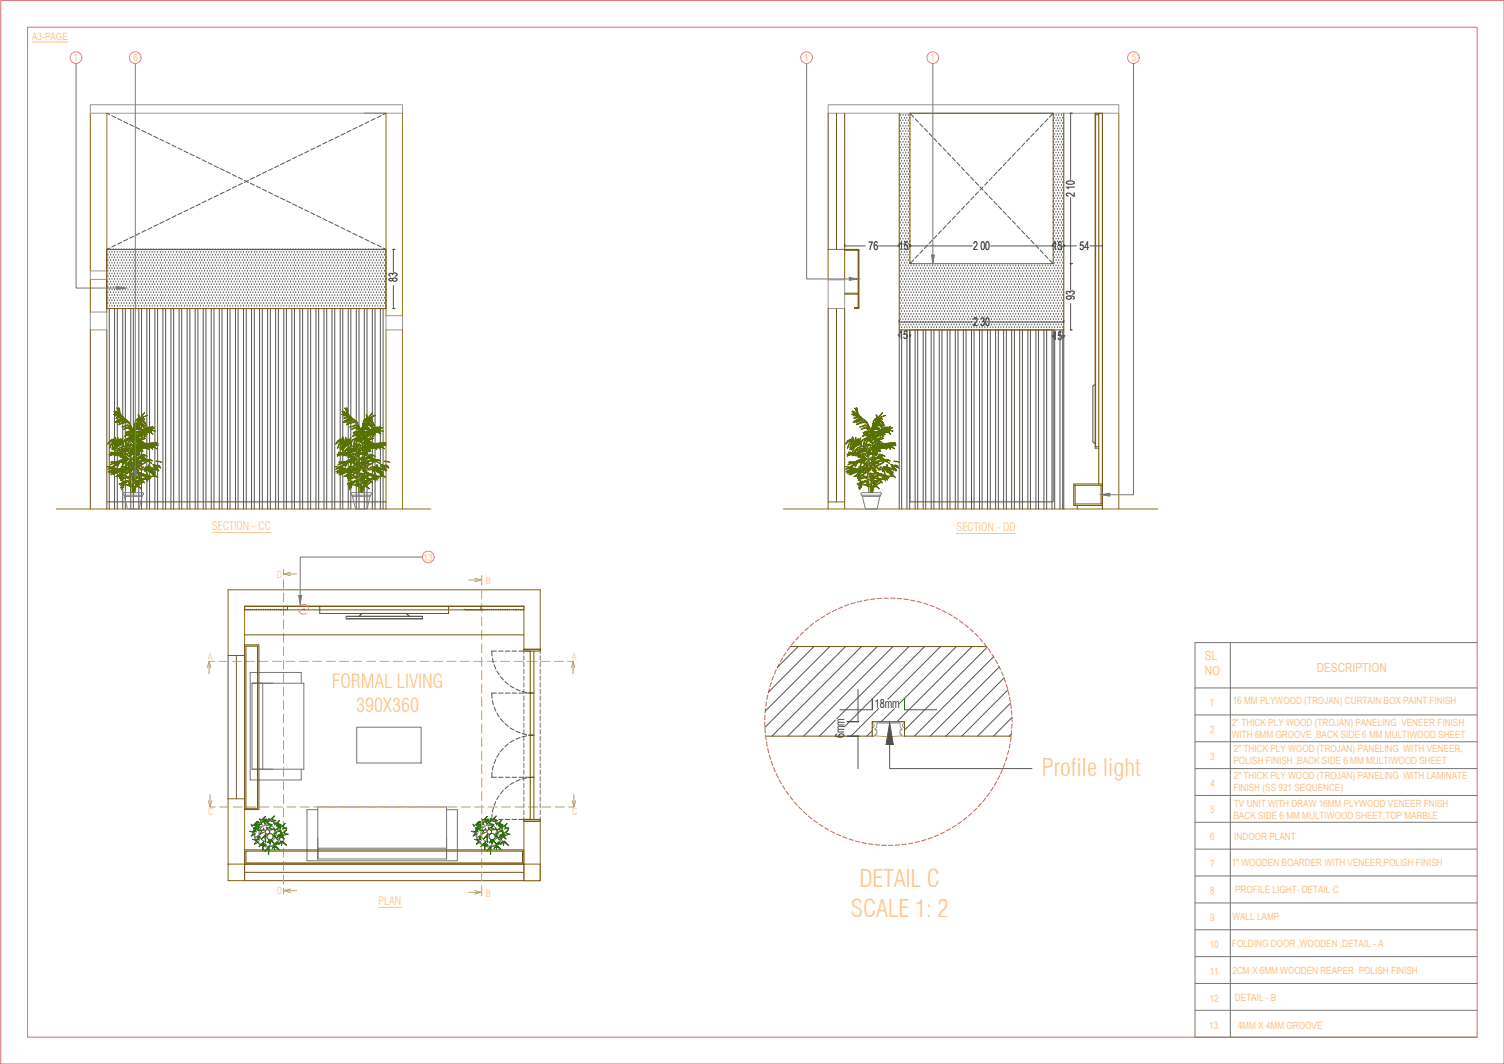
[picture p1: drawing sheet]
<svg xmlns="http://www.w3.org/2000/svg" width="420mm" height="297mm" viewBox="0 0 420 297" stroke-linecap="round" stroke-linejoin="round" font-family="sans-serif">
<defs><g id="words">
<g font-size="6.7" fill="#ffbf7f">
<text x="291" y="216.7">Profile light</text>
<text x="240.1" y="247.5">DETAIL C</text>
<text x="237.7" y="255.9">SCALE 1: 2</text>
</g>
<g font-size="5.4" fill="#ffbf7f">
<text x="92.7" y="192.1">FORMAL LIVING</text>
<text x="99.5" y="198.7">390X360</text>
</g>
<g font-size="3.5" fill="#ffbf7f">
<text x="336.6" y="184.2">SL</text>
<text x="336.6" y="188.4">NO</text>
<text x="367.8" y="187.6">DESCRIPTION</text>
</g>
<g font-size="3.4">
<text x="300.3" y="55" transform="rotate(-90 300.3 55)">2 10</text>
<text x="242.6" y="69.8">76</text>
<text x="251.1" y="69.8">15</text>
<text x="271.8" y="69.8">2 00</text>
<text x="294.1" y="69.8">15</text>
<text x="301.6" y="69.8">54</text>
<text x="111.1" y="78.8" transform="rotate(-90 111.1 78.8)">83</text>
<text x="300.3" y="83.8" transform="rotate(-90 300.3 83.8)">93</text>
<text x="251" y="94.7">15</text>
<text x="271.8" y="91.1">2 30</text>
<text x="294.1" y="94.9">15</text>
<text x="244.3" y="197.7">18mm</text>
<text x="235.9" y="206.1" transform="rotate(-90 235.9 206.1)">6mm</text>
</g>
<g font-size="3.2" fill="#ffbf7f">
<text x="59.2" y="147.9">SECTION - CC</text>
<text x="267.2" y="148.2">SECTION - DD</text>
<text x="105.7" y="252.5">PLAN</text>
</g>
<g font-size="2.8" fill="#ffbf7f">
<text x="9" y="11.2">A3-PAGE</text>
<text x="20.6" y="17.1">1</text>
<text x="37.3" y="17.1">6</text>
<text x="224.7" y="17.1">1</text>
<text x="259.9" y="17.1">1</text>
<text x="316.1" y="17.1">5</text>
<text x="118.3" y="156.5">13</text>
<text x="337.9" y="197.1">1</text>
<text x="344.4" y="196.6">16 MM PLYWOOD (TROJAN) CURTAIN BOX PAINT FINISH</text>
<text x="344.1" y="202.6">2&quot; THICK PLY WOOD (TROJAN) PANELING VENEER FINISH</text>
<text x="338.1" y="204.6">2</text>
<text x="344.1" y="206">WITH 6MM GROOVE ,BACK SIDE 6 MM MULTIWOOD SHEET</text>
<text x="338.1" y="212.1">3</text>
<text x="344.6" y="213.4">POLISH FINISH ,BACK SIDE 6 MM MULTIWOOD SHEET</text>
<text x="344.7" y="210">2&quot; THICK PLY WOOD (TROJAN) PANELING WITH VENEER,</text>
<text x="338.2" y="219.6">4</text>
<text x="344.6" y="220.9">FINISH (SS 921 SEQUENCE)</text>
<text x="344.7" y="217.5">2&quot; THICK PLY WOOD (TROJAN) PANELING WITH LAMINATE</text>
<text x="338.1" y="227.1">5</text>
<text x="344.7" y="225.2">TV UNIT WITH DRAW 16MM PLYWOOD VENEER FNISH</text>
<text x="344.6" y="228.6">BACK SIDE 6 MM MULTIWOOD SHEET,TOP MARBLE</text>
<text x="338.1" y="234.6">6</text>
<text x="344.8" y="234.6">INDOOR PLANT</text>
<text x="338.1" y="242.1">7</text>
<text x="344.1" y="241.9">1&quot; WOODEN BOARDER WITH VENEER,POLISH FINISH</text>
<text x="338.1" y="249.6">8</text>
<text x="345.1" y="249.4">PROFILE LIGHT- DETAIL C</text>
<text x="338.1" y="257.1">9</text>
<text x="344.3" y="256.8">WALL LAMP</text>
<text x="337.9" y="264.6">10</text>
<text x="344.2" y="264.4">FOLDING DOOR ,WOODEN ,DETAIL - A</text>
<text x="337.9" y="272.1">11</text>
<text x="344.3" y="271.9">2CM X 6MM WOODEN REAPER POLISH FINISH</text>
<text x="337.9" y="279.6">12</text>
<text x="345" y="279.3">DETAIL - B</text>
<text x="337.8" y="287.3">13</text>
<text x="345.8" y="287.3">4MM X 4MM GROOVE</text>
</g>
<g font-size="2.7" fill="#ffbf7f">
<text x="77.3" y="161.2">D</text>
<text x="135.8" y="163">B</text>
<text x="58" y="184.1">A</text>
<text x="159.7" y="184.1">A</text>
<text x="58.2" y="227.7">C</text>
<text x="159.8" y="227.7">C</text>
<text x="77.3" y="249.6">D</text>
<text x="135.8" y="250.3">B</text>
</g>
</g></defs>
<!-- layer: BNDRY LINE -->
<path d="M.2 .1h420v296.9h-420zM7.7 7.6h405v281.9h-405z" fill="none" stroke="#dd6e6e" stroke-width=".28"/>
<!-- layer: text -->
<path d="M9 11.8h9.9M59.2 148.7h16.6M267.2 149h16.6M105.7 253.3h6.4" fill="none" stroke="#ffbf7f" stroke-width=".28"/>
<!-- layer: BOARDER G -->
<g fill="none" stroke="#767676" stroke-width=".28">
<path d="M343.7 179.4v110.1M412.7 179.4h-78.9v110.1h78.9M333.8 192.1h78.9M333.8 199.6h78.9M333.8 214.6h78.9M333.8 207.1h78.9M333.8 229.6h78.9M333.8 237.1h78.9M333.8 222.1h78.9M333.8 252.1h78.9M333.8 259.6h78.9M333.8 244.5h78.9"/>
<path d="M333.8 274.6h78.9M333.8 267.1h78.9M333.8 282.1h78.9"/>
</g>
<!-- layer: wall -->
<g fill="none" stroke="#957000" stroke-width=".28">
<path d="M25.2 31.6v44M29.8 31.6v44M107.8 31.6v56.5M112.4 31.6v56.5M308 31.6v110.5M312.5 31.6v110.5M25.2 78v9.1M29.8 78v9.1M231.4 78.1v-8.5h4.6v8.5M107.8 92.1v50M112.4 92.1v50M15.7 142.1h104.7"/>
<path d="M218.9 142.1h104.6M231.4 142.1v-2h4.6v2M63.7 164.7h87.2v16.6h-4.6v-12.1h-78v13.8h-4.6zM220.8 180.5h54.8M146.3 229.3h4.6v16.6h-4.6zM63.7 241.2h4.6v4.7h-4.6zM63.7 241.2v-18.2h4.6v22.9M146.3 241.2h4.6v4.7h-4.6z"/>
</g>
<!-- layer: WINDOW -->
<g fill="none" stroke="#724739" stroke-width=".28">
<path d="M101.8 31.6h6M231.4 31.6v38M233.7 31.6v38M236 31.6v38M25.2 92.1v50M29.8 92.1v50M231.4 86.1v54M233.7 86.1v54M236 86.1v54M63.7 183v40M66 183v40M68.3 183v40"/>
<path d="M68.3 241.2h78M68.3 243.5h78M68.3 245.9h78"/>
</g>
<!-- layer: FURN -->
<g fill="none" stroke="#767676" stroke-width=".28">
<path d="M96.7 172.1v.6M69.9 187.8l14.3-.1v3M69.9 187.9v29.8M70.4 190.7l14.4 .1 .1 23.9h-14.5zM73.4 190.7v24M84.2 214.7v3l-14.3-.1M99.7 203h17.9v10h-17.9zM88.7 225.4l36.1-.1v14.5h-36v-14.4M88.8 226h-3v14.2M88.8 236.8h36M124.8 226h3l-.2 14.3M85.7 240.2l.1 .1"/>
<path d="M85.9 240.3h41.7"/>
<circle cx="74.7" cy="232.7" r="3.8"/>
<circle cx="74.7" cy="232.7" r="3.6"/>
<circle cx="74.7" cy="232.7" r="2.39"/>
<circle cx="136.7" cy="232.7" r="3.8"/>
<circle cx="136.7" cy="232.7" r="3.6"/>
<circle cx="136.7" cy="232.7" r="2.39"/>
</g>
<!-- layer: line 2 -->
<g fill="none" stroke="#767676" stroke-width=".28">
<path d="M146.3 181.3v1.1M146.3 183.1v1.2M146.3 184.9v1.3M146.3 186.8v1.3M146.3 188.7v1.2M146.3 190.6v1.2M146.3 192.4v1.3M146.3 194.3v1.3M146.3 196.2v1.2M146.3 198.1v1.2M146.3 199.9v1.3M150.9 181.3v1.1"/>
<path d="M150.9 183.1v1.2M150.9 184.9v1.3M150.9 186.8v1.3M150.9 188.7v1.2M150.9 190.6v1.2M150.9 192.4v1.3M150.9 194.3v1.3M150.9 196.2v1.2M150.9 198.1v1.2M150.9 199.9v1.3M146.3 201.8v1.3M146.3 203.7v1.2"/>
<path d="M146.3 205.6v1.2M146.3 207.4v1.3M146.3 209.3v1.3M146.3 211.2v1.2M146.3 213v1.3M146.3 215v1.2M146.3 216.8v1.2M146.3 218.7v1.2M150.9 201.8v1.3M150.9 203.7v1.2M150.9 205.6v1.2M150.9 207.4v1.3"/>
<path d="M150.9 209.3v1.3M150.9 211.2v1.2M150.9 213v1.3M150.9 215v1.2M150.9 216.8v1.2M150.9 218.7v1.2M146.3 220.5v1.3M146.3 222.4v1.3M146.3 224.3v1.2M146.3 226.2v1.2M146.3 228.1v1.2M150.9 220.5v1.3"/>
<path d="M150.9 222.4v1.3M150.9 224.3v1.2M150.9 226.2v1.2M150.9 228.1v1.2"/>
</g>
<!-- layer: fencing -->
<g fill="none" stroke="#1c7200" stroke-width=".28">
<path d="M70.5 230.8l-.4-.7 .5 .4 1.2-1.1-.7 1 1.2 .3-1.4 .3M71.6 232.3l-.2-.8-.1 .6h-1.6l1.2 .3-.7 1 1.2-.7M72.5 234.6l-.2-.8-.1 .6-1.6-.1 1.2 .4-.7 1 1.2-.7M72.9 229.3l-.4-.7 .5 .4 1.2-1.1-.8 1 1.2 .3-1.3 .3M73.2 230.4l-.2-.8-.1 .6h-1.6l1.2 .2-.7 1.1 1.2-.7M73.6 235l-.2 2.4-.1-1.7-1 .7zM73.8 231.9l-.2-.7-.1 .6-1.6-.1 1.3 .3-.8 1 1.2-.6M74.1 230.2l-.4-.7 .5 .4 1.2-1.1-.7 1.1 1.2 .3-1.4 .2M74.3 232.8l-.1 2.4-.2-1.7-.9 .8zM74.7 231.6l-.3-.7 .4 .4 1.2-1.1-.7 1 1.2 .3-1.4 .3M75.2 234.4l-.4 .9 .9-.9 1.1 1.3-1.3-1-.1 1 .1-1.2M75.2 236.2l-.1 2.4-.2-1.8-.9 .8z"/>
<path d="M75.4 229.2l-.4-.7 .5 .3 1.2-1-.8 1 1.2 .3-1.3 .2M76.4 232.6l.9-.2-.9 .8 1.2 1.2-.9-1.4M76.4 236l-.4 .9 1-.8 1.1 1.2-1.3-1-.1 1 .1-1.2M76.8 232.1l-.3-.8 .4 .5 1.2-1.1-.7 1 1.2 .3-1.3 .3M76.8 230.4l-.3-.7 .4 .4 1.2-1.1-.7 1 1.2 .3-1.3 .3M77.7 232.9l-.4 1 1-.9 1.1 1.3-1.3-1.1-.1 1.1 .1-1.3M78.4 234.7l-.4 1 1-.9 1.1 1.2-1.4-1v1v-1.2M78.4 231.3l-.4-.8 .5 .4 1.2-1-.7 1 1.1 .3-1.3 .2M78.7 233l-.3-.7 .5 .3 1.2-1-.7 1 1.1 .3-1.3 .3M132.5 230.8l-.4-.7 .5 .4 1.2-1.1-.7 1 1.1 .3-1.3 .3M133.6 232.3l-.2-.8-.1 .6h-1.6l1.2 .3-.7 1 1.2-.7M134.5 234.6l-.3-.8v.6l-1.7-.1 1.3 .4-.7 1 1.1-.7"/>
<path d="M134.8 229.3l-.3-.7 .5 .4 1.1-1.1-.7 1 1.2 .3-1.3 .3M135.2 230.4l-.2-.8-.1 .6h-1.6l1.2 .2-.7 1.1 1.2-.7M135.6 235l-.2 2.4-.1-1.7-1 .7zM135.8 231.9l-.2-.7-.1 .6-1.6-.1 1.2 .3-.7 1 1.2-.6M136.1 230.2l-.4-.7 .5 .4 1.2-1.1-.7 1.1 1.1 .3-1.3 .2M136.3 232.8l-.2 2.4-.1-1.7-1 .8zM136.7 231.6l-.3-.7 .4 .4 1.2-1.1-.7 1 1.2 .3-1.3 .3M137.2 234.4l-.4 .9 .9-.9 1.1 1.3-1.3-1-.1 1 .1-1.2M137.2 236.2l-.2 2.4-.1-1.8-.9 .8zM137.3 229.2l-.3-.7 .5 .3 1.1-1-.7 1 1.2 .3-1.3 .2M138.3 232.6l1-.2-1 .8 1.2 1.2-.9-1.4M138.4 236l-.4 .9 1-.8 1.1 1.2-1.4-1v1v-1.2"/>
<path d="M138.8 230.4l-.3-.7 .4 .4 1.2-1.1-.7 1 1.2 .3-1.4 .3M138.8 232.1l-.4-.8 .5 .5 1.2-1.1-.7 1 1.2 .3-1.4 .3M139.7 232.9l-.3 1 .9-.9 1.1 1.3-1.4-1.1v1.1v-1.3M140.4 234.7l-.4 1 1-.9 1 1.2-1.3-1v1v-1.2M140.4 231.3l-.4-.8 .5 .4 1.1-1-.6 1 1.2 .3-1.4 .2M140.8 233l-.4-.7 .4 .3 1.2-1-.6 1 1.1 .3-1.3 .3"/>
<circle cx="71" cy="231.3" r=".19"/>
<circle cx="71" cy="231.9" r=".19"/>
<circle cx="71.5" cy="231.4" r=".19"/>
<circle cx="71.7" cy="229.7" r=".19"/>
<circle cx="72" cy="233.6" r=".19"/>
<circle cx="72" cy="229.5" r=".19"/>
<circle cx="72" cy="233.9" r=".19"/>
<circle cx="72.4" cy="233.6" r=".19"/>
<circle cx="73.9" cy="235.8" r=".19"/>
<circle cx="73.9" cy="229" r=".19"/>
<circle cx="74.1" cy="235.9" r=".19"/>
<circle cx="74.4" cy="228.8" r=".19"/>
<circle cx="74.7" cy="232.2" r=".66"/>
<circle cx="75.5" cy="233.6" r=".87"/>
<circle cx="77.2" cy="235.6" r=".19"/>
<circle cx="77.3" cy="235.3" r=".19"/>
<circle cx="77.4" cy="230.1" r=".19"/>
<circle cx="77.5" cy="230.5" r=".19"/>
<circle cx="77.9" cy="230.1" r=".19"/>
<circle cx="77.9" cy="235.5" r=".19"/>
<circle cx="78.6" cy="233.6" r=".19"/>
<circle cx="78.6" cy="233.1" r=".19"/>
<circle cx="79" cy="233.3" r=".19"/>
<circle cx="133" cy="231.3" r=".19"/>
<circle cx="133" cy="231.9" r=".19"/>
<circle cx="133.5" cy="231.4" r=".19"/>
<circle cx="133.7" cy="229.7" r=".19"/>
<circle cx="134" cy="233.6" r=".19"/>
<circle cx="134" cy="229.5" r=".19"/>
<circle cx="134" cy="233.9" r=".19"/>
<circle cx="134.4" cy="233.6" r=".19"/>
<circle cx="135.8" cy="235.8" r=".19"/>
<circle cx="135.9" cy="229" r=".19"/>
<circle cx="136.1" cy="235.9" r=".19"/>
<circle cx="136.3" cy="228.8" r=".19"/>
<circle cx="136.7" cy="232.2" r=".66"/>
<circle cx="137.5" cy="233.6" r=".87"/>
<circle cx="139.2" cy="235.6" r=".19"/>
<circle cx="139.3" cy="235.3" r=".19"/>
<circle cx="139.4" cy="230.1" r=".19"/>
<circle cx="139.5" cy="230.5" r=".19"/>
<circle cx="139.8" cy="230.1" r=".19"/>
<circle cx="139.8" cy="235.5" r=".19"/>
<circle cx="140.6" cy="233.6" r=".19"/>
<circle cx="140.6" cy="233.1" r=".19"/>
<circle cx="141" cy="233.3" r=".19"/>
</g>
<!-- layer: wall -->
<g fill="none" stroke="#b8b85c" stroke-width=".28">
<path d="M79.2 158.9v1.7M81.1 159.8l-1.8 .5M79.2 161.8v2.5M79.2 165.6v2.4M79.2 169.3v2.5M79.2 173v2.5M79.2 176.8v2.5M79.3 160.3h3.5M79.3 160.3l1.8 .4M131 161.9h3.5M132.7 161.4l1.8 .5M134.5 161.9l-1.8 .5"/>
<path d="M134.6 160.6v2.9M134.6 164.7v2.5M134.6 168.5v2.5M134.6 172.2v2.5M134.6 176v2.5M134.6 179.7v2.5M58.4 184.6h1.5M58.4 184.6v3.5M58.4 184.6l-.5 1.8M58.4 184.6l.5 1.8M61.1 184.6h2.5M64.9 184.6h2.5"/>
<path d="M68.6 184.6h2.5M72.4 184.6h2.5M76.1 184.6h2.6M79.2 180.5v2.5M79.2 184.3v2.5M79.2 188v2.5M79.2 191.8v2.5M79.2 195.5v2.6M79.2 199.3v2.5M79.9 184.6h2.5M83.7 184.6h2.4M87.4 184.6h2.5"/>
<path d="M91.1 184.6h2.5M94.9 184.6h2.5M98.6 184.6h2.5M102.4 184.6h2.5M106.1 184.6h2.5M109.9 184.6h2.5M113.6 184.6h2.5M117.4 184.6h2.5M121.1 184.6h2.5M124.9 184.6h2.5M128.7 184.6h2.4M132.4 184.6h2.5"/>
<path d="M134.6 183.5v2.5M134.6 187.2v2.5M134.6 191v2.5M134.6 194.7v2.5M134.6 198.5v2.5M136.1 184.6h2.5M139.9 184.6h2.5M143.6 184.6h2.5M147.4 184.6h2.5M151.1 184.6h2.5M154.9 184.6h2.5M158.6 184.6h1.5"/>
<path d="M160.1 184.6v3.5M160.1 184.6l-.5 1.8M160.1 184.6l.5 1.8M79.2 203.1v2.5M79.2 206.8v2.5M79.2 210.6v2.4M79.2 214.3v2.5M79.2 218v2.5M134.6 202.2v2.5M134.6 206v2.5M134.6 209.7v2.5M134.6 213.5v2.5"/>
<path d="M134.6 217.2v2.5M244.4 205.4l3.4 .2 4.1-.2M58.2 223.5l.5 1.8M58.7 225.3h1.5M58.7 221.8v3.5M59.2 223.5l-.5 1.8M61.4 225.3h2.5M65.2 225.3h2.4M68.9 225.3h2.5M72.6 225.3h2.5M76.4 225.3h2.5M79.2 221.8v2.5"/>
<path d="M79.2 225.5v2.5M79.2 229.3v2.5M79.2 233v2.5M79.2 236.8v2.5M80.1 225.3h2.5M83.9 225.3h2.5M87.6 225.3h2.5M91.4 225.3h2.5M95.1 225.3h2.5M98.9 225.3h2.5M102.7 225.3h2.5M106.4 225.3h2.5"/>
<path d="M110.2 225.3h2.4M113.9 225.3h2.5M117.6 225.3h2.5M121.4 225.3h2.5M125.1 225.3h2.5M128.9 225.3h2.5M132.6 225.3h2.5M134.6 221v2.5M134.6 224.7v2.5M134.6 228.5v2.5M134.6 232.2v2.5M134.6 236v2.5"/>
<path d="M134.6 239.7v2.5M136.4 225.3h2.5M140.1 225.3h2.5M143.9 225.3h2.5M147.6 225.3h2.6M151.4 225.3h2.5M155.2 225.3h2.4M158.9 225.3h1.4M159.9 223.5l.4 1.8M160.3 221.8v3.5M160.8 223.5l-.5 1.8M79.2 240.5v2.5"/>
<path d="M79.2 244.3v2.5M79.2 248v1.6M79.4 248.7h3.4M79.4 248.7l1.8 .5M81.2 248.2l-1.8 .5M131 249.1h3.4M132.6 248.6l1.8 .5M134.4 249.1l-1.8 .5M134.6 243.5v2.5M134.6 247.2v2.9"/>
</g>
<g fill="none" stroke="#725600" stroke-width=".28">
<path d="M251.2 31.6v60.5h46v-60.5M254.2 31.6h40v42h-40zM305.9 32h1.1M306.1 32v92.7M307 31.6v103.5M29.8 69.6h78v16.5h-78zM236 69.6h3.9v16.5h-1.2v-.2h1.2M236 69.9h3.7v16M236 82.1h3.7M236 81.9h3.7M300 135.5h8M300.4 135.5v5.6"/>
<path d="M305.9 124.7h1.1M307 125.1h-1.1v-93.5h2.1v110.5M307.6 135.5v5.2M308 135.1h-8v6h8M300.4 140.7h7.6M300.9 141.1v1M68.3 169.2h78v1.1h-61.3v-.2h-.3v.2h-16.4zM68.3 177.2h78M80.3 169.2v1.1M89.3 169.2v2.1h36v-2.1M134.3 169.2v1.1M68.3 180h4v46h-4z"/>
<path d="M68.7 180.4h3.3v45.3h-3.3zM146.3 181.3h4.6v.5h-4.6zM148.1 181.8v47M148.1 193.5h1M149.1 181.8v47M220.8 180.5h54.8M148.1 205.3h1M148.1 217h1M213.9 205.5h29.8v-4h9v4h29.8M68.3 237.3h78v3.9h-78zM68.7 237.6h77.3v3.3h-77.3zM146.3 228.8h4.6v.5h-4.6z"/>
</g>
<g fill="none" stroke="#545454" stroke-width=".28">
<path d="M251.5 39.7h.1M251.5 38.3h.1M251.5 36.7h.1M251.5 35.2h.1M251.5 33.7h.1M251.5 32.2h.1M251.9 39h.1M251.9 37.5h.1M251.9 36h.1M251.9 34.5h.1M251.9 33h.1M252.3 39.7h.1"/>
<path d="M252.3 38.3h.1M252.3 36.7h.1M252.3 35.2h.1M252.3 33.7h.1M252.3 32.2h.1M252.6 39h.1M252.6 37.5h.1M252.6 36h.1M252.6 34.5h.1M252.6 33h.1M253 39.7h.1M253 38.3h.1"/>
<path d="M253 36.7h.1M253 35.2h.1M253 33.7h.1M253 32.2h.1M253.4 39h.1M253.4 37.5h.1M253.4 36h.1M253.4 34.5h.1M253.4 33h.1M253.7 39.7h.1M253.7 38.3h.1M253.7 36.7h.1"/>
<path d="M253.7 35.2h.1M253.7 33.7h.1M253.7 32.2h.1M254.1 39h.1M254.1 37.5h.1M254.1 36h.1M254.1 34.5h.1M254.1 33h.1M294.3 39.7h.1M294.3 38.3h.1M294.3 36.7h.1M294.3 35.2h.1"/>
<path d="M294.3 33.7h.1M294.3 32.2h.1M294.6 39h.1M294.6 37.5h.1M294.6 36h.1M294.6 34.5h.1M294.6 33h.1M295 39.7h.1M295 38.3h.1M295 36.7h.1M295 35.2h.1M295 33.7h.1"/>
<path d="M295 32.2h.1M295.4 39h.1M295.4 37.5h.1M295.4 36h.1M295.4 34.5h.1M295.4 33h.1M295.7 39.7h.1M295.7 38.3h.1M295.7 36.7h.1M295.7 35.2h.1M295.7 33.7h.1M295.7 32.2h.1"/>
<path d="M296.1 39h.1M296.1 37.5h.1M296.1 36h.1M296.1 34.5h.1M296.1 33h.1M296.5 39.7h.1M296.5 38.3h.1M296.5 36.7h.1M296.5 35.2h.1M296.5 33.7h.1M296.5 32.2h.1M296.9 39h.1"/>
<path d="M296.9 37.5h.1M296.9 36h.1M296.9 34.5h.1M296.9 33h.1M299.1 31.6v18.5M251.5 54.7h.1M251.5 53.2h.1M251.5 51.8h.1M251.5 50.2h.1M251.5 48.8h.1M251.5 47.2h.1M251.5 45.7h.1"/>
<path d="M251.5 44.2h.1M251.5 42.7h.1M251.5 41.3h.1M251.5 59.3h.1M251.5 57.7h.1M251.5 56.2h.1M251.9 55.5h.1M251.9 54h.1M251.9 52.5h.1M251.9 51h.1M251.9 49.5h.1M251.9 48h.1"/>
<path d="M251.9 46.5h.1M251.9 45h.1M251.9 43.5h.1M251.9 42h.1M251.9 40.5h.1M251.9 60h.1M251.9 58.5h.1M251.9 57h.1M252.3 54.7h.1M252.3 53.2h.1M252.3 51.8h.1M252.3 50.2h.1"/>
<path d="M252.3 48.8h.1M252.3 47.2h.1M252.3 45.7h.1M252.3 44.2h.1M252.3 42.7h.1M252.3 41.3h.1M252.3 59.3h.1M252.3 57.7h.1M252.3 56.2h.1M252.6 55.5h.1M252.6 54h.1M252.6 52.5h.1"/>
<path d="M252.6 51h.1M252.6 49.5h.1M252.6 48h.1M252.6 46.5h.1M252.6 45h.1M252.6 43.5h.1M252.6 42h.1M252.6 40.5h.1M252.6 60h.1M252.6 58.5h.1M252.6 57h.1M253 54.7h.1"/>
<path d="M253 53.2h.1M253 51.8h.1M253 50.2h.1M253 48.8h.1M253 47.2h.1M253 45.7h.1M253 44.2h.1M253 42.7h.1M253 41.3h.1M253 59.3h.1M253 57.7h.1M253 56.2h.1"/>
<path d="M253.4 55.5h.1M253.4 54h.1M253.4 52.5h.1M253.4 51h.1M253.4 49.5h.1M253.4 48h.1M253.4 46.5h.1M253.4 45h.1M253.4 43.5h.1M253.4 42h.1M253.4 40.5h.1M253.4 60h.1"/>
<path d="M253.4 58.5h.1M253.4 57h.1M253.7 54.7h.1M253.7 53.2h.1M253.7 51.8h.1M253.7 50.2h.1M253.7 48.8h.1M253.7 47.2h.1M253.7 45.7h.1M253.7 44.2h.1M253.7 42.7h.1M253.7 41.3h.1"/>
<path d="M253.7 59.3h.1M253.7 57.7h.1M253.7 56.2h.1M254.1 55.5h.1M254.1 54h.1M254.1 52.5h.1M254.1 51h.1M254.1 49.5h.1M254.1 48h.1M254.1 46.5h.1M254.1 45h.1M254.1 43.5h.1"/>
<path d="M254.1 42h.1M254.1 40.5h.1M254.1 60h.1M254.1 58.5h.1M254.1 57h.1M294.3 54.7h.1M294.3 53.2h.1M294.3 51.8h.1M294.3 50.2h.1M294.3 48.8h.1M294.3 47.2h.1M294.3 45.7h.1"/>
<path d="M294.3 44.2h.1M294.3 42.7h.1M294.3 41.3h.1M294.3 59.3h.1M294.3 57.7h.1M294.3 56.2h.1M294.6 55.5h.1M294.6 54h.1M294.6 52.5h.1M294.6 51h.1M294.6 49.5h.1M294.6 48h.1"/>
<path d="M294.6 46.5h.1M294.6 45h.1M294.6 43.5h.1M294.6 42h.1M294.6 40.5h.1M294.6 60h.1M294.6 58.5h.1M294.6 57h.1M295 54.7h.1M295 53.2h.1M295 51.8h.1M295 50.2h.1"/>
<path d="M295 48.8h.1M295 47.2h.1M295 45.7h.1M295 44.2h.1M295 42.7h.1M295 41.3h.1M295 59.3h.1M295 57.7h.1M295 56.2h.1M295.4 55.5h.1M295.4 54h.1M295.4 52.5h.1"/>
<path d="M295.4 51h.1M295.4 49.5h.1M295.4 48h.1M295.4 46.5h.1M295.4 45h.1M295.4 43.5h.1M295.4 42h.1M295.4 40.5h.1M295.4 60h.1M295.4 58.5h.1M295.4 57h.1M295.7 54.7h.1"/>
<path d="M295.7 53.2h.1M295.7 51.8h.1M295.7 50.2h.1M295.7 48.8h.1M295.7 47.2h.1M295.7 45.7h.1M295.7 44.2h.1M295.7 42.7h.1M295.7 41.3h.1M295.7 59.3h.1M295.7 57.7h.1M295.7 56.2h.1"/>
<path d="M296.1 55.5h.1M296.1 54h.1M296.1 52.5h.1M296.1 51h.1M296.1 49.5h.1M296.1 48h.1M296.1 46.5h.1M296.1 45h.1M296.1 43.5h.1M296.1 42h.1M296.1 40.5h.1M296.1 60h.1"/>
<path d="M296.1 58.5h.1M296.1 57h.1M296.5 54.7h.1M296.5 53.2h.1M296.5 51.8h.1M296.5 50.2h.1M296.5 48.8h.1M296.5 47.2h.1M296.5 45.7h.1M296.5 44.2h.1M296.5 42.7h.1M296.5 41.3h.1"/>
<path d="M296.5 59.3h.1M296.5 57.7h.1M296.5 56.2h.1M296.9 55.5h.1M296.9 54h.1M296.9 52.5h.1M296.9 51h.1M296.9 49.5h.1M296.9 48h.1M296.9 46.5h.1M296.9 45h.1M296.9 43.5h.1"/>
<path d="M296.9 42h.1M296.9 40.5h.1M296.9 60h.1M296.9 58.5h.1M296.9 57h.1M299.1 55.1v25.9M30.1 71.2h.1M30.1 69.8h.1M30.1 72.8h.1M30.1 74.2h.1M30.1 75.7h.1M30.1 78.7h.1"/>
<path d="M30.1 77.2h.1M30.5 70.5h.1M30.5 72h.1M30.5 75h.1M30.5 73.5h.1M30.5 76.5h.1M30.5 78h.1M30.5 79.5h.1M30.9 71.2h.1M30.9 69.8h.1M30.9 72.8h.1M30.9 74.2h.1"/>
<path d="M30.9 75.7h.1M30.9 78.7h.1M30.9 77.2h.1M31.3 70.5h.1M31.3 72h.1M31.3 75h.1M31.3 73.5h.1M31.3 76.5h.1M31.3 78h.1M31.3 79.5h.1M31.7 71.2h.1M31.7 69.8h.1"/>
<path d="M31.7 72.8h.1M31.7 74.2h.1M31.7 75.7h.1M31.7 78.7h.1M31.7 77.2h.1M32 70.5h.1M32 72h.1M32 75h.1M32 73.5h.1M32 76.5h.1M32 78h.1M32 79.5h.1"/>
<path d="M32.4 71.2h.1M32.4 69.8h.1M32.4 72.8h.1M32.4 74.2h.1M32.4 75.7h.1M32.4 78.7h.1M32.4 77.2h.1M32.8 70.5h.1M32.8 72h.1M32.8 75h.1M32.8 73.5h.1M32.8 76.5h.1"/>
<path d="M32.8 78h.1M32.8 79.5h.1M33.1 71.2h.1M33.1 69.8h.1M33.1 72.8h.1M33.1 74.2h.1M33.1 75.7h.1M33.1 78.7h.1M33.1 77.2h.1M33.5 70.5h.1M33.5 72h.1M33.5 75h.1"/>
<path d="M33.5 73.5h.1M33.5 76.5h.1M33.5 78h.1M33.5 79.5h.1M33.9 71.2h.1M33.9 69.8h.1M33.9 72.8h.1M33.9 74.2h.1M33.9 75.7h.1M33.9 78.7h.1M33.9 77.2h.1M34.3 70.5h.1"/>
<path d="M34.3 72h.1M34.3 75h.1M34.3 73.5h.1M34.3 76.5h.1M34.3 78h.1M34.3 79.5h.1M34.6 71.2h.1M34.6 69.8h.1M34.6 72.8h.1M34.6 74.2h.1M34.6 75.7h.1M34.6 78.7h.1"/>
<path d="M34.6 77.2h.1M35 70.5h.1M35 72h.1M35 75h.1M35 73.5h.1M35 76.5h.1M35 78h.1M35 79.5h.1M35.4 71.2h.1M35.4 69.8h.1M35.4 72.8h.1M35.4 74.2h.1"/>
<path d="M35.4 75.7h.1M35.4 78.7h.1M35.4 77.2h.1M35.8 70.5h.1M35.8 72h.1M35.8 75h.1M35.8 73.5h.1M35.8 76.5h.1M35.8 78h.1M35.8 79.5h.1M36.2 71.2h.1M36.2 69.8h.1"/>
<path d="M36.2 72.8h.1M36.2 74.2h.1M36.2 75.7h.1M36.2 78.7h.1M36.2 77.2h.1M36.5 70.5h.1M36.5 72h.1M36.5 75h.1M36.5 73.5h.1M36.5 76.5h.1M36.5 78h.1M36.5 79.5h.1"/>
<path d="M36.9 71.2h.1M36.9 69.8h.1M36.9 72.8h.1M36.9 74.2h.1M36.9 75.7h.1M36.9 78.7h.1M36.9 77.2h.1M37.3 70.5h.1M37.3 72h.1M37.3 75h.1M37.3 73.5h.1M37.3 76.5h.1"/>
<path d="M37.3 78h.1M37.3 79.5h.1M37.6 71.2h.1M37.6 69.8h.1M37.6 72.8h.1M37.6 74.2h.1M37.6 75.7h.1M37.6 78.7h.1M37.6 77.2h.1M38 70.5h.1M38 72h.1M38 75h.1"/>
<path d="M38 73.5h.1M38 76.5h.1M38 78h.1M38 79.5h.1M38.4 71.2h.1M38.4 69.8h.1M38.4 72.8h.1M38.4 74.2h.1M38.4 75.7h.1M38.4 78.7h.1M38.4 77.2h.1M38.8 70.5h.1"/>
<path d="M38.8 72h.1M38.8 75h.1M38.8 73.5h.1M38.8 76.5h.1M38.8 78h.1M38.8 79.5h.1M39.2 71.2h.1M39.2 69.8h.1M39.2 72.8h.1M39.2 74.2h.1M39.2 75.7h.1M39.2 78.7h.1"/>
<path d="M39.2 77.2h.1M39.5 70.5h.1M39.5 72h.1M39.5 75h.1M39.5 73.5h.1M39.5 76.5h.1M39.5 78h.1M39.5 79.5h.1M39.9 71.2h.1M39.9 69.8h.1M39.9 72.8h.1M39.9 74.2h.1"/>
<path d="M39.9 75.7h.1M39.9 78.7h.1M39.9 77.2h.1M40.3 70.5h.1M40.3 72h.1M40.3 75h.1M40.3 73.5h.1M40.3 76.5h.1M40.3 78h.1M40.3 79.5h.1M40.6 71.2h.1M40.6 69.8h.1"/>
<path d="M40.6 72.8h.1M40.6 74.2h.1M40.6 75.7h.1M40.6 78.7h.1M40.6 77.2h.1M41 70.5h.1M41 72h.1M41 75h.1M41 73.5h.1M41 76.5h.1M41 78h.1M41 79.5h.1"/>
<path d="M41.4 71.2h.1M41.4 69.8h.1M41.4 72.8h.1M41.4 74.2h.1M41.4 75.7h.1M41.4 78.7h.1M41.4 77.2h.1M41.8 70.5h.1M41.8 72h.1M41.8 75h.1M41.8 73.5h.1M41.8 76.5h.1"/>
<path d="M41.8 78h.1M41.8 79.5h.1M42.2 71.2h.1M42.2 69.8h.1M42.2 72.8h.1M42.2 74.2h.1M42.2 75.7h.1M42.2 78.7h.1M42.2 77.2h.1M42.5 70.5h.1M42.5 72h.1M42.5 75h.1"/>
<path d="M42.5 73.5h.1M42.5 76.5h.1M42.5 78h.1M42.5 79.5h.1M42.9 71.2h.1M42.9 69.8h.1M42.9 72.8h.1M42.9 74.2h.1M42.9 75.7h.1M42.9 78.7h.1M42.9 77.2h.1M43.3 70.5h.1"/>
<path d="M43.3 72h.1M43.3 75h.1M43.3 73.5h.1M43.3 76.5h.1M43.3 78h.1M43.3 79.5h.1M43.6 71.2h.1M43.6 69.8h.1M43.6 72.8h.1M43.6 74.2h.1M43.6 75.7h.1M43.6 78.7h.1"/>
<path d="M43.6 77.2h.1M44 70.5h.1M44 72h.1M44 75h.1M44 73.5h.1M44 76.5h.1M44 78h.1M44 79.5h.1M44.4 71.2h.1M44.4 69.8h.1M44.4 72.8h.1M44.4 74.2h.1"/>
<path d="M44.4 75.7h.1M44.4 78.7h.1M44.4 77.2h.1M44.8 70.5h.1M44.8 72h.1M44.8 75h.1M44.8 73.5h.1M44.8 76.5h.1M44.8 78h.1M44.8 79.5h.1M45.1 71.2h.1M45.1 69.8h.1"/>
<path d="M45.1 72.8h.1M45.1 74.2h.1M45.1 75.7h.1M45.1 78.7h.1M45.1 77.2h.1M45.5 70.5h.1M45.5 72h.1M45.5 75h.1M45.5 73.5h.1M45.5 76.5h.1M45.5 78h.1M45.5 79.5h.1"/>
<path d="M45.9 71.2h.1M45.9 69.8h.1M45.9 72.8h.1M45.9 74.2h.1M45.9 75.7h.1M45.9 78.7h.1M45.9 77.2h.1M46.3 70.5h.1M46.3 72h.1M46.3 75h.1M46.3 73.5h.1M46.3 76.5h.1"/>
<path d="M46.3 78h.1M46.3 79.5h.1M46.7 71.2h.1M46.7 69.8h.1M46.7 72.8h.1M46.7 74.2h.1M46.7 75.7h.1M46.7 78.7h.1M46.7 77.2h.1M47 70.5h.1M47 72h.1M47 75h.1"/>
<path d="M47 73.5h.1M47 76.5h.1M47 78h.1M47 79.5h.1M47.4 71.2h.1M47.4 69.8h.1M47.4 72.8h.1M47.4 74.2h.1M47.4 75.7h.1M47.4 78.7h.1M47.4 77.2h.1M47.8 70.5h.1"/>
<path d="M47.8 72h.1M47.8 75h.1M47.8 73.5h.1M47.8 76.5h.1M47.8 78h.1M47.8 79.5h.1M48.1 71.2h.1M48.1 69.8h.1M48.1 72.8h.1M48.1 74.2h.1M48.1 75.7h.1M48.1 78.7h.1"/>
<path d="M48.1 77.2h.1M48.5 70.5h.1M48.5 72h.1M48.5 75h.1M48.5 73.5h.1M48.5 76.5h.1M48.5 78h.1M48.5 79.5h.1M48.9 71.2h.1M48.9 69.8h.1M48.9 72.8h.1M48.9 74.2h.1"/>
<path d="M48.9 75.7h.1M48.9 78.7h.1M48.9 77.2h.1M49.3 70.5h.1M49.3 72h.1M49.3 75h.1M49.3 73.5h.1M49.3 76.5h.1M49.3 78h.1M49.3 79.5h.1M49.7 71.2h.1M49.7 69.8h.1"/>
<path d="M49.7 72.8h.1M49.7 74.2h.1M49.7 75.7h.1M49.7 78.7h.1M49.7 77.2h.1M50 70.5h.1M50 72h.1M50 75h.1M50 73.5h.1M50 76.5h.1M50 78h.1M50 79.5h.1"/>
<path d="M50.4 71.2h.1M50.4 69.8h.1M50.4 72.8h.1M50.4 74.2h.1M50.4 75.7h.1M50.4 78.7h.1M50.4 77.2h.1M50.8 70.5h.1M50.8 72h.1M50.8 75h.1M50.8 73.5h.1M50.8 76.5h.1"/>
<path d="M50.8 78h.1M50.8 79.5h.1M51.1 71.2h.1M51.1 69.8h.1M51.1 72.8h.1M51.1 74.2h.1M51.1 75.7h.1M51.1 78.7h.1M51.1 77.2h.1M51.5 70.5h.1M51.5 72h.1M51.5 75h.1"/>
<path d="M51.5 73.5h.1M51.5 76.5h.1M51.5 78h.1M51.5 79.5h.1M51.9 71.2h.1M51.9 69.8h.1M51.9 72.8h.1M51.9 74.2h.1M51.9 75.7h.1M51.9 78.7h.1M51.9 77.2h.1M52.3 70.5h.1"/>
<path d="M52.3 72h.1M52.3 75h.1M52.3 73.5h.1M52.3 76.5h.1M52.3 78h.1M52.3 79.5h.1M52.7 71.2h.1M52.7 69.8h.1M52.7 72.8h.1M52.7 74.2h.1M52.7 75.7h.1M52.7 78.7h.1"/>
<path d="M52.7 77.2h.1M53 70.5h.1M53 72h.1M53 75h.1M53 73.5h.1M53 76.5h.1M53 78h.1M53 79.5h.1M53.4 71.2h.1M53.4 69.8h.1M53.4 72.8h.1M53.4 74.2h.1"/>
<path d="M53.4 75.7h.1M53.4 78.7h.1M53.4 77.2h.1M53.8 70.5h.1M53.8 72h.1M53.8 75h.1M53.8 73.5h.1M53.8 76.5h.1M53.8 78h.1M53.8 79.5h.1M54.1 71.2h.1M54.1 69.8h.1"/>
<path d="M54.1 72.8h.1M54.1 74.2h.1M54.1 75.7h.1M54.1 77.2h.1M54.1 78.7h.1M54.5 70.5h.1M54.5 72h.1M54.5 75h.1M54.5 73.5h.1M54.5 76.5h.1M54.5 78h.1M54.5 79.5h.1"/>
<path d="M54.9 71.2h.1M54.9 69.8h.1M54.9 72.8h.1M54.9 74.2h.1M54.9 75.7h.1M54.9 77.2h.1M54.9 78.7h.1M55.3 70.5h.1M55.3 72h.1M55.3 75h.1M55.3 73.5h.1M55.3 76.5h.1"/>
<path d="M55.3 78h.1M55.3 79.5h.1M55.7 71.2h.1M55.7 69.8h.1M55.7 72.8h.1M55.7 74.2h.1M55.7 75.7h.1M55.7 77.2h.1M55.7 78.7h.1M56 70.5h.1M56 72h.1M56 75h.1"/>
<path d="M56 73.5h.1M56 76.5h.1M56 78h.1M56 79.5h.1M56.4 71.2h.1M56.4 69.8h.1M56.4 72.8h.1M56.4 74.2h.1M56.4 75.7h.1M56.4 77.2h.1M56.4 78.7h.1M56.8 70.5h.1"/>
<path d="M56.8 72h.1M56.8 75h.1M56.8 73.5h.1M56.8 76.5h.1M56.8 78h.1M56.8 79.5h.1M57.2 71.2h.1M57.2 69.8h.1M57.2 72.8h.1M57.2 74.2h.1M57.2 75.7h.1M57.2 77.2h.1"/>
<path d="M57.2 78.7h.1M57.5 70.5h.1M57.5 72h.1M57.5 75h.1M57.5 73.5h.1M57.5 76.5h.1M57.5 78h.1M57.5 79.5h.1M57.9 71.2h.1M57.9 69.8h.1M57.9 72.8h.1M57.9 74.2h.1"/>
<path d="M57.9 75.7h.1M57.9 77.2h.1M57.9 78.7h.1M58.3 70.5h.1M58.3 72h.1M58.3 75h.1M58.3 73.5h.1M58.3 76.5h.1M58.3 78h.1M58.3 79.5h.1M58.6 71.2h.1M58.6 69.8h.1"/>
<path d="M58.6 72.8h.1M58.6 74.2h.1M58.6 75.7h.1M58.6 77.2h.1M58.6 78.7h.1M59 70.5h.1M59 72h.1M59 75h.1M59 73.5h.1M59 76.5h.1M59 78h.1M59 79.5h.1"/>
<path d="M59.4 71.2h.1M59.4 69.8h.1M59.4 72.8h.1M59.4 74.2h.1M59.4 75.7h.1M59.4 77.2h.1M59.4 78.7h.1M59.8 70.5h.1M59.8 72h.1M59.8 75h.1M59.8 73.5h.1M59.8 76.5h.1"/>
<path d="M59.8 78h.1M59.8 79.5h.1M60.2 71.2h.1M60.2 69.8h.1M60.2 72.8h.1M60.2 74.2h.1M60.2 75.7h.1M60.2 77.2h.1M60.2 78.7h.1M60.5 70.5h.1M60.5 72h.1M60.5 73.5h.1"/>
<path d="M60.5 76.5h.1M60.5 75h.1M60.5 78h.1M60.5 79.5h.1M60.9 71.2h.1M60.9 69.8h.1M60.9 72.8h.1M60.9 74.2h.1M60.9 75.7h.1M60.9 77.2h.1M60.9 78.7h.1M61.3 70.5h.1"/>
<path d="M61.3 72h.1M61.3 73.5h.1M61.3 76.5h.1M61.3 75h.1M61.3 78h.1M61.3 79.5h.1M61.6 71.2h.1M61.6 69.8h.1M61.6 72.8h.1M61.6 74.2h.1M61.6 75.7h.1M61.6 77.2h.1"/>
<path d="M61.6 78.7h.1M62 70.5h.1M62 72h.1M62 73.5h.1M62 76.5h.1M62 75h.1M62 78h.1M62 79.5h.1M62.4 71.2h.1M62.4 69.8h.1M62.4 72.8h.1M62.4 74.2h.1"/>
<path d="M62.4 75.7h.1M62.4 77.2h.1M62.4 78.7h.1M62.8 70.5h.1M62.8 72h.1M62.8 73.5h.1M62.8 76.5h.1M62.8 75h.1M62.8 78h.1M62.8 79.5h.1M63.2 71.2h.1M63.2 69.8h.1"/>
<path d="M63.2 72.8h.1M63.2 74.2h.1M63.2 75.7h.1M63.2 77.2h.1M63.2 78.7h.1M63.5 70.5h.1M63.5 72h.1M63.5 73.5h.1M63.5 76.5h.1M63.5 75h.1M63.5 78h.1M63.5 79.5h.1"/>
<path d="M63.9 71.2h.1M63.9 69.8h.1M63.9 72.8h.1M63.9 74.2h.1M63.9 75.7h.1M63.9 77.2h.1M63.9 78.7h.1M64.3 70.5h.1M64.3 72h.1M64.3 73.5h.1M64.3 76.5h.1M64.3 75h.1"/>
<path d="M64.3 78h.1M64.3 79.5h.1M64.6 71.2h.1M64.6 69.8h.1M64.6 72.8h.1M64.6 74.2h.1M64.6 75.7h.1M64.6 77.2h.1M64.6 78.7h.1M65 70.5h.1M65 72h.1M65 73.5h.1"/>
<path d="M65 76.5h.1M65 75h.1M65 78h.1M65 79.5h.1M65.4 71.2h.1M65.4 69.8h.1M65.4 72.8h.1M65.4 74.2h.1M65.4 75.7h.1M65.4 77.2h.1M65.4 78.7h.1M65.8 70.5h.1"/>
<path d="M65.8 72h.1M65.8 73.5h.1M65.8 76.5h.1M65.8 75h.1M65.8 78h.1M65.8 79.5h.1M66.2 69.8h.1M66.2 72.8h.1M66.2 71.2h.1M66.2 74.2h.1M66.2 75.7h.1M66.2 77.2h.1"/>
<path d="M66.2 78.7h.1M66.5 70.5h.1M66.5 72h.1M66.5 73.5h.1M66.5 76.5h.1M66.5 75h.1M66.5 78h.1M66.5 79.5h.1M66.9 69.8h.1M66.9 72.8h.1M66.9 71.2h.1M66.9 74.2h.1"/>
<path d="M66.9 75.7h.1M66.9 77.2h.1M66.9 78.7h.1M67.3 70.5h.1M67.3 72h.1M67.3 73.5h.1M67.3 76.5h.1M67.3 75h.1M67.3 78h.1M67.3 79.5h.1M67.6 69.8h.1M67.6 72.8h.1"/>
<path d="M67.6 71.2h.1M67.6 74.2h.1M67.6 75.7h.1M67.6 77.2h.1M67.6 78.7h.1M68 70.5h.1M68 72h.1M68 73.5h.1M68 76.5h.1M68 75h.1M68 78h.1M68 79.5h.1"/>
<path d="M68.4 69.8h.1M68.4 72.8h.1M68.4 71.2h.1M68.4 74.2h.1M68.4 75.7h.1M68.4 77.2h.1M68.4 78.7h.1M68.8 70.5h.1M68.8 72h.1M68.8 73.5h.1M68.8 76.5h.1M68.8 75h.1"/>
<path d="M68.8 78h.1M68.8 79.5h.1M69.1 69.8h.1M69.1 72.8h.1M69.1 71.2h.1M69.1 74.2h.1M69.1 75.7h.1M69.1 77.2h.1M69.1 78.7h.1M69.5 70.5h.1M69.5 72h.1M69.5 73.5h.1"/>
<path d="M69.5 76.5h.1M69.5 75h.1M69.5 78h.1M69.5 79.5h.1M69.9 69.8h.1M69.9 72.8h.1M69.9 71.2h.1M69.9 74.2h.1M69.9 75.7h.1M69.9 77.2h.1M69.9 78.7h.1M70.3 70.5h.1"/>
<path d="M70.3 72h.1M70.3 73.5h.1M70.3 76.5h.1M70.3 75h.1M70.3 78h.1M70.3 79.5h.1M70.7 69.8h.1M70.7 72.8h.1M70.7 71.2h.1M70.7 74.2h.1M70.7 75.7h.1M70.7 77.2h.1"/>
<path d="M70.7 78.7h.1M71 70.5h.1M71 72h.1M71 73.5h.1M71 76.5h.1M71 75h.1M71 78h.1M71 79.5h.1M71.4 69.8h.1M71.4 72.8h.1M71.4 71.2h.1M71.4 74.2h.1"/>
<path d="M71.4 75.7h.1M71.4 77.2h.1M71.4 78.7h.1M71.8 70.5h.1M71.8 72h.1M71.8 73.5h.1M71.8 76.5h.1M71.8 75h.1M71.8 78h.1M71.8 79.5h.1M72.1 69.8h.1M72.1 72.8h.1"/>
<path d="M72.1 71.2h.1M72.1 74.2h.1M72.1 75.7h.1M72.1 77.2h.1M72.1 78.7h.1M72.5 70.5h.1M72.5 72h.1M72.5 73.5h.1M72.5 76.5h.1M72.5 75h.1M72.5 78h.1M72.5 79.5h.1"/>
<path d="M72.9 69.8h.1M72.9 72.8h.1M72.9 71.2h.1M72.9 74.2h.1M72.9 75.7h.1M72.9 77.2h.1M72.9 78.7h.1M73.3 70.5h.1M73.3 72h.1M73.3 73.5h.1M73.3 76.5h.1M73.3 75h.1"/>
<path d="M73.3 78h.1M73.3 79.5h.1M73.7 69.8h.1M73.7 72.8h.1M73.7 71.2h.1M73.7 74.2h.1M73.7 75.7h.1M73.7 77.2h.1M73.7 78.7h.1M74 70.5h.1M74 72h.1M74 73.5h.1"/>
<path d="M74 76.5h.1M74 75h.1M74 78h.1M74 79.5h.1M74.4 69.8h.1M74.4 72.8h.1M74.4 71.2h.1M74.4 74.2h.1M74.4 75.7h.1M74.4 77.2h.1M74.4 78.7h.1M74.8 70.5h.1"/>
<path d="M74.8 72h.1M74.8 73.5h.1M74.8 76.5h.1M74.8 75h.1M74.8 78h.1M74.8 79.5h.1M75.1 69.8h.1M75.1 72.8h.1M75.1 71.2h.1M75.1 74.2h.1M75.1 75.7h.1M75.1 77.2h.1"/>
<path d="M75.1 78.7h.1M75.5 70.5h.1M75.5 72h.1M75.5 73.5h.1M75.5 76.5h.1M75.5 75h.1M75.5 78h.1M75.5 79.5h.1M75.9 69.8h.1M75.9 72.8h.1M75.9 71.2h.1M75.9 74.2h.1"/>
<path d="M75.9 75.7h.1M75.9 77.2h.1M75.9 78.7h.1M76.3 70.5h.1M76.3 72h.1M76.3 73.5h.1M76.3 76.5h.1M76.3 75h.1M76.3 78h.1M76.3 79.5h.1M76.7 69.8h.1M76.7 72.8h.1"/>
<path d="M76.7 71.2h.1M76.7 74.2h.1M76.7 75.7h.1M76.7 77.2h.1M76.7 78.7h.1M77 70.5h.1M77 72h.1M77 73.5h.1M77 76.5h.1M77 75h.1M77 78h.1M77 79.5h.1"/>
<path d="M77.4 69.8h.1M77.4 72.8h.1M77.4 71.2h.1M77.4 74.2h.1M77.4 75.7h.1M77.4 77.2h.1M77.4 78.7h.1M77.8 70.5h.1M77.8 72h.1M77.8 73.5h.1M77.8 76.5h.1M77.8 75h.1"/>
<path d="M77.8 78h.1M77.8 79.5h.1M78.1 69.8h.1M78.1 72.8h.1M78.1 71.2h.1M78.1 74.2h.1M78.1 75.7h.1M78.1 77.2h.1M78.1 78.7h.1M78.5 70.5h.1M78.5 72h.1M78.5 73.5h.1"/>
<path d="M78.5 76.5h.1M78.5 75h.1M78.5 78h.1M78.5 79.5h.1M78.9 69.8h.1M78.9 72.8h.1M78.9 71.2h.1M78.9 74.2h.1M78.9 75.7h.1M78.9 77.2h.1M78.9 78.7h.1M79.3 70.5h.1"/>
<path d="M79.3 72h.1M79.3 73.5h.1M79.3 76.5h.1M79.3 75h.1M79.3 78h.1M79.3 79.5h.1M79.6 69.8h.1M79.6 72.8h.1M79.6 71.2h.1M79.6 74.2h.1M79.6 75.7h.1M79.6 77.2h.1"/>
<path d="M79.6 78.7h.1M80 70.5h.1M80 72h.1M80 73.5h.1M80 76.5h.1M80 75h.1M80 78h.1M80 79.5h.1M80.4 69.8h.1M80.4 72.8h.1M80.4 71.2h.1M80.4 74.2h.1"/>
<path d="M80.4 75.7h.1M80.4 77.2h.1M80.4 78.7h.1M80.8 70.5h.1M80.8 72h.1M80.8 73.5h.1M80.8 76.5h.1M80.8 75h.1M80.8 78h.1M80.8 79.5h.1M81.2 69.8h.1M81.2 72.8h.1"/>
<path d="M81.2 71.2h.1M81.2 74.2h.1M81.2 75.7h.1M81.2 77.2h.1M81.2 78.7h.1M81.5 70.5h.1M81.5 72h.1M81.5 73.5h.1M81.5 76.5h.1M81.5 75h.1M81.5 78h.1M81.5 79.5h.1"/>
<path d="M81.9 69.8h.1M81.9 72.8h.1M81.9 71.2h.1M81.9 74.2h.1M81.9 75.7h.1M81.9 77.2h.1M81.9 78.7h.1M82.3 70.5h.1M82.3 72h.1M82.3 73.5h.1M82.3 76.5h.1M82.3 75h.1"/>
<path d="M82.3 78h.1M82.3 79.5h.1M82.6 69.8h.1M82.6 72.8h.1M82.6 71.2h.1M82.6 74.2h.1M82.6 75.7h.1M82.6 77.2h.1M82.6 78.7h.1M83 70.5h.1M83 72h.1M83 73.5h.1"/>
<path d="M83 76.5h.1M83 75h.1M83 78h.1M83 79.5h.1M83.4 69.8h.1M83.4 72.8h.1M83.4 71.2h.1M83.4 74.2h.1M83.4 75.7h.1M83.4 77.2h.1M83.4 78.7h.1M83.8 70.5h.1"/>
<path d="M83.8 72h.1M83.8 73.5h.1M83.8 76.5h.1M83.8 75h.1M83.8 78h.1M83.8 79.5h.1M84.2 69.8h.1M84.2 72.8h.1M84.2 71.2h.1M84.2 74.2h.1M84.2 75.7h.1M84.2 77.2h.1"/>
<path d="M84.2 78.7h.1M84.5 70.5h.1M84.5 72h.1M84.5 73.5h.1M84.5 76.5h.1M84.5 75h.1M84.5 78h.1M84.5 79.5h.1M84.9 69.8h.1M84.9 72.8h.1M84.9 71.2h.1M84.9 74.2h.1"/>
<path d="M84.9 75.7h.1M84.9 77.2h.1M84.9 78.7h.1M85.3 70.5h.1M85.3 72h.1M85.3 73.5h.1M85.3 76.5h.1M85.3 75h.1M85.3 78h.1M85.3 79.5h.1M85.6 69.8h.1M85.6 72.8h.1"/>
<path d="M85.6 71.2h.1M85.6 74.2h.1M85.6 75.7h.1M85.6 77.2h.1M85.6 78.7h.1M86 70.5h.1M86 72h.1M86 73.5h.1M86 76.5h.1M86 75h.1M86 78h.1M86 79.5h.1"/>
<path d="M86.4 69.8h.1M86.4 72.8h.1M86.4 71.2h.1M86.4 74.2h.1M86.4 75.7h.1M86.4 77.2h.1M86.4 78.7h.1M86.8 70.5h.1M86.8 72h.1M86.8 73.5h.1M86.8 76.5h.1M86.8 75h.1"/>
<path d="M86.8 78h.1M86.8 79.5h.1M87.2 69.8h.1M87.2 72.8h.1M87.2 71.2h.1M87.2 74.2h.1M87.2 75.7h.1M87.2 77.2h.1M87.2 78.7h.1M87.5 70.5h.1M87.5 72h.1M87.5 73.5h.1"/>
<path d="M87.5 76.5h.1M87.5 75h.1M87.5 78h.1M87.5 79.5h.1M87.9 69.8h.1M87.9 72.8h.1M87.9 71.2h.1M87.9 74.2h.1M87.9 75.7h.1M87.9 77.2h.1M87.9 78.7h.1M88.3 70.5h.1"/>
<path d="M88.3 72h.1M88.3 73.5h.1M88.3 76.5h.1M88.3 75h.1M88.3 78h.1M88.3 79.5h.1M88.6 69.8h.1M88.6 72.8h.1M88.6 71.2h.1M88.6 74.2h.1M88.6 75.7h.1M88.6 77.2h.1"/>
<path d="M88.6 78.7h.1M89 70.5h.1M89 72h.1M89 73.5h.1M89 76.5h.1M89 75h.1M89 78h.1M89 79.5h.1M89.4 69.8h.1M89.4 72.8h.1M89.4 71.2h.1M89.4 74.2h.1"/>
<path d="M89.4 75.7h.1M89.4 77.2h.1M89.4 78.7h.1M89.8 70.5h.1M89.8 72h.1M89.8 73.5h.1M89.8 76.5h.1M89.8 75h.1M89.8 78h.1M89.8 79.5h.1M90.1 69.8h.1M90.1 72.8h.1"/>
<path d="M90.1 71.2h.1M90.1 74.2h.1M90.1 75.7h.1M90.1 77.2h.1M90.1 78.7h.1M90.5 70.5h.1M90.5 72h.1M90.5 73.5h.1M90.5 76.5h.1M90.5 75h.1M90.5 78h.1M90.5 79.5h.1"/>
<path d="M90.9 69.8h.1M90.9 72.8h.1M90.9 71.2h.1M90.9 74.2h.1M90.9 75.7h.1M90.9 77.2h.1M90.9 78.7h.1M91.3 70.5h.1M91.3 72h.1M91.3 73.5h.1M91.3 76.5h.1M91.3 75h.1"/>
<path d="M91.3 78h.1M91.3 79.5h.1M91.7 69.8h.1M91.7 72.8h.1M91.7 71.2h.1M91.7 74.2h.1M91.7 75.7h.1M91.7 77.2h.1M91.7 78.7h.1M92 70.5h.1M92 72h.1M92 73.5h.1"/>
<path d="M92 76.5h.1M92 75h.1M92 78h.1M92 79.5h.1M92.4 69.8h.1M92.4 72.8h.1M92.4 71.2h.1M92.4 74.2h.1M92.4 75.7h.1M92.4 77.2h.1M92.4 78.7h.1M92.8 70.5h.1"/>
<path d="M92.8 72h.1M92.8 73.5h.1M92.8 76.5h.1M92.8 75h.1M92.8 78h.1M92.8 79.5h.1M93.1 69.8h.1M93.1 72.8h.1M93.1 71.2h.1M93.1 74.2h.1M93.1 75.7h.1M93.1 77.2h.1"/>
<path d="M93.1 78.7h.1M93.5 70.5h.1M93.5 72h.1M93.5 73.5h.1M93.5 76.5h.1M93.5 75h.1M93.5 78h.1M93.5 79.5h.1M93.9 69.8h.1M93.9 72.8h.1M93.9 71.2h.1M93.9 74.2h.1"/>
<path d="M93.9 75.7h.1M93.9 77.2h.1M93.9 78.7h.1M94.3 70.5h.1M94.3 72h.1M94.3 73.5h.1M94.3 76.5h.1M94.3 75h.1M94.3 78h.1M94.3 79.5h.1M94.7 69.8h.1M94.7 72.8h.1"/>
<path d="M94.7 71.2h.1M94.7 74.2h.1M94.7 75.7h.1M94.7 77.2h.1M94.7 78.7h.1M95 70.5h.1M95 72h.1M95 73.5h.1M95 76.5h.1M95 75h.1M95 78h.1M95 79.5h.1"/>
<path d="M95.4 69.8h.1M95.4 72.8h.1M95.4 71.2h.1M95.4 74.2h.1M95.4 75.7h.1M95.4 77.2h.1M95.4 78.7h.1M95.8 70.5h.1M95.8 72h.1M95.8 73.5h.1M95.8 76.5h.1M95.8 75h.1"/>
<path d="M95.8 78h.1M95.8 79.5h.1M96.1 69.8h.1M96.1 72.8h.1M96.1 71.2h.1M96.1 74.2h.1M96.1 75.7h.1M96.1 77.2h.1M96.1 78.7h.1M96.5 70.5h.1M96.5 72h.1M96.5 73.5h.1"/>
<path d="M96.5 75h.1M96.5 78h.1M96.5 76.5h.1M96.5 79.5h.1M96.9 69.8h.1M96.9 72.8h.1M96.9 71.2h.1M96.9 74.2h.1M96.9 75.7h.1M96.9 77.2h.1M96.9 78.7h.1M97.3 70.5h.1"/>
<path d="M97.3 72h.1M97.3 73.5h.1M97.3 75h.1M97.3 78h.1M97.3 76.5h.1M97.3 79.5h.1M97.7 69.8h.1M97.7 72.8h.1M97.7 71.2h.1M97.7 74.2h.1M97.7 75.7h.1M97.7 77.2h.1"/>
<path d="M97.7 78.7h.1M98 70.5h.1M98 72h.1M98 73.5h.1M98 75h.1M98 78h.1M98 76.5h.1M98 79.5h.1M98.4 69.8h.1M98.4 72.8h.1M98.4 71.2h.1M98.4 74.2h.1"/>
<path d="M98.4 75.7h.1M98.4 77.2h.1M98.4 78.7h.1M98.8 70.5h.1M98.8 72h.1M98.8 73.5h.1M98.8 75h.1M98.8 78h.1M98.8 76.5h.1M98.8 79.5h.1M99.1 69.8h.1M99.1 72.8h.1"/>
<path d="M99.1 71.2h.1M99.1 74.2h.1M99.1 75.7h.1M99.1 77.2h.1M99.1 78.7h.1M99.5 70.5h.1M99.5 72h.1M99.5 73.5h.1M99.5 75h.1M99.5 78h.1M99.5 76.5h.1M99.5 79.5h.1"/>
<path d="M99.9 69.8h.1M99.9 72.8h.1M99.9 71.2h.1M99.9 74.2h.1M99.9 75.7h.1M99.9 77.2h.1M99.9 78.7h.1M100.3 70.5h.1M100.3 72h.1M100.3 73.5h.1M100.3 75h.1M100.3 78h.1"/>
<path d="M100.3 76.5h.1M100.3 79.5h.1M100.6 69.8h.1M100.6 72.8h.1M100.6 71.2h.1M100.6 74.2h.1M100.6 75.7h.1M100.6 77.2h.1M100.6 78.7h.1M101 70.5h.1M101 72h.1M101 73.5h.1"/>
<path d="M101 75h.1M101 78h.1M101 76.5h.1M101 79.5h.1M101.4 69.8h.1M101.4 72.8h.1M101.4 71.2h.1M101.4 74.2h.1M101.4 75.7h.1M101.4 77.2h.1M101.4 78.7h.1M101.8 70.5h.1"/>
<path d="M101.8 72h.1M101.8 73.5h.1M101.8 75h.1M101.8 78h.1M101.8 76.5h.1M101.8 79.5h.1M102.2 69.8h.1M102.2 71.2h.1M102.2 74.2h.1M102.2 72.8h.1M102.2 75.7h.1M102.2 77.2h.1"/>
<path d="M102.2 78.7h.1M102.5 70.5h.1M102.5 72h.1M102.5 73.5h.1M102.5 75h.1M102.5 78h.1M102.5 76.5h.1M102.5 79.5h.1M102.9 69.8h.1M102.9 71.2h.1M102.9 74.2h.1M102.9 72.8h.1"/>
<path d="M102.9 75.7h.1M102.9 77.2h.1M102.9 78.7h.1M103.3 70.5h.1M103.3 72h.1M103.3 73.5h.1M103.3 75h.1M103.3 78h.1M103.3 76.5h.1M103.3 79.5h.1M103.6 69.8h.1M103.6 71.2h.1"/>
<path d="M103.6 74.2h.1M103.6 72.8h.1M103.6 75.7h.1M103.6 77.2h.1M103.6 78.7h.1M104 70.5h.1M104 72h.1M104 73.5h.1M104 75h.1M104 78h.1M104 76.5h.1M104 79.5h.1"/>
<path d="M104.4 69.8h.1M104.4 71.2h.1M104.4 74.2h.1M104.4 72.8h.1M104.4 75.7h.1M104.4 77.2h.1M104.4 78.7h.1M104.8 70.5h.1M104.8 72h.1M104.8 73.5h.1M104.8 75h.1M104.8 78h.1"/>
<path d="M104.8 76.5h.1M104.8 79.5h.1M105.2 69.8h.1M105.2 71.2h.1M105.2 74.2h.1M105.2 72.8h.1M105.2 75.7h.1M105.2 77.2h.1M105.2 78.7h.1M105.5 70.5h.1M105.5 72h.1M105.5 73.5h.1"/>
<path d="M105.5 75h.1M105.5 78h.1M105.5 76.5h.1M105.5 79.5h.1M105.9 69.8h.1M105.9 71.2h.1M105.9 74.2h.1M105.9 72.8h.1M105.9 75.7h.1M105.9 77.2h.1M105.9 78.7h.1M106.3 70.5h.1"/>
<path d="M106.3 72h.1M106.3 73.5h.1M106.3 75h.1M106.3 78h.1M106.3 76.5h.1M106.3 79.5h.1M106.6 69.8h.1M106.6 71.2h.1M106.6 74.2h.1M106.6 72.8h.1M106.6 75.7h.1M106.6 77.2h.1"/>
<path d="M106.6 78.7h.1M107 70.5h.1M107 72h.1M107 73.5h.1M107 75h.1M107 78h.1M107 76.5h.1M107 79.5h.1M107.4 69.8h.1M107.4 71.2h.1M107.4 74.2h.1M107.4 72.8h.1"/>
<path d="M107.4 75.7h.1M107.4 77.2h.1M107.4 78.7h.1M107.8 70.5h.1M107.8 72h.1M107.8 73.5h.1M107.8 75h.1M107.8 78h.1M107.8 76.5h.1M107.8 79.5h.1M109.9 69.6v6.4M109.9 79.7v6.4"/>
<path d="M236 68.7h5.7M245.4 68.7h5.8M251.5 74.2h.1M251.5 72.8h.1M251.5 71.2h.1M251.5 69.8h.1M251.5 68.2h.1M251.5 66.7h.1M251.5 65.2h.1M251.5 63.7h.1M251.5 62.3h.1M251.5 60.7h.1"/>
<path d="M251.5 77.2h.1M251.5 75.7h.1M251.5 78.7h.1M251.9 75h.1M251.9 73.5h.1M251.9 72h.1M251.9 70.5h.1M251.9 69h.1M251.9 67.5h.1M251.9 66h.1M251.9 64.5h.1M251.9 63h.1"/>
<path d="M251.9 61.5h.1M251.9 78h.1M251.9 76.5h.1M251.9 79.5h.1M252.3 74.2h.1M252.3 72.8h.1M252.3 71.2h.1M252.3 69.8h.1M252.3 68.2h.1M252.3 66.7h.1M252.3 65.2h.1M252.3 63.7h.1"/>
<path d="M252.3 62.3h.1M252.3 60.7h.1M252.3 77.2h.1M252.3 75.7h.1M252.3 78.7h.1M252.6 75h.1M252.6 73.5h.1M252.6 72h.1M252.6 70.5h.1M252.6 69h.1M252.6 67.5h.1M252.6 66h.1"/>
<path d="M252.6 64.5h.1M252.6 63h.1M252.6 61.5h.1M252.6 78h.1M252.6 76.5h.1M252.6 79.5h.1M253 74.2h.1M253 72.8h.1M253 71.2h.1M253 69.8h.1M253 68.2h.1M253 66.7h.1"/>
<path d="M253 65.2h.1M253 63.7h.1M253 62.3h.1M253 60.7h.1M253 77.2h.1M253 75.7h.1M253 78.7h.1M253.4 75h.1M253.4 73.5h.1M253.4 72h.1M253.4 70.5h.1M253.4 69h.1"/>
<path d="M253.4 67.5h.1M253.4 66h.1M253.4 64.5h.1M253.4 63h.1M253.4 61.5h.1M253.4 78h.1M253.4 76.5h.1M253.4 79.5h.1M253.7 74.2h.1M253.7 72.8h.1M253.7 71.2h.1M253.7 69.8h.1"/>
<path d="M253.7 68.2h.1M253.7 66.7h.1M253.7 65.2h.1M253.7 63.7h.1M253.7 62.3h.1M253.7 60.7h.1M253.7 77.2h.1M253.7 75.7h.1M253.7 78.7h.1M254.1 73.5h.1M254.1 72h.1M254.1 70.5h.1"/>
<path d="M254.1 69h.1M254.1 67.5h.1M254.1 66h.1M254.1 64.5h.1M254.1 63h.1M254.1 61.5h.1M254.1 78h.1M254.1 76.5h.1M254.1 75h.1M254.1 79.5h.1M254.2 68.7h17.5M254.5 74.2h.1"/>
<path d="M254.5 77.2h.1M254.5 75.7h.1M254.5 78.7h.1M254.9 78h.1M254.9 76.5h.1M254.9 75h.1M254.9 79.5h.1M255.3 74.2h.1M255.3 77.2h.1M255.3 75.7h.1M255.3 78.7h.1M255.7 78h.1"/>
<path d="M255.7 76.5h.1M255.7 75h.1M255.7 79.5h.1M256 74.2h.1M256 77.2h.1M256 75.7h.1M256 78.7h.1M256.4 78h.1M256.4 76.5h.1M256.4 75h.1M256.4 79.5h.1M256.8 74.2h.1"/>
<path d="M256.8 77.2h.1M256.8 75.7h.1M256.8 78.7h.1M257.1 78h.1M257.1 76.5h.1M257.1 75h.1M257.1 79.5h.1M257.5 74.2h.1M257.5 77.2h.1M257.5 75.7h.1M257.5 78.7h.1M257.9 78h.1"/>
<path d="M257.9 76.5h.1M257.9 75h.1M257.9 79.5h.1M258.3 74.2h.1M258.3 77.2h.1M258.3 75.7h.1M258.3 78.7h.1M258.6 78h.1M258.6 76.5h.1M258.6 75h.1M258.6 79.5h.1M259 74.2h.1"/>
<path d="M259 77.2h.1M259 75.7h.1M259 78.7h.1M259.4 78h.1M259.4 76.5h.1M259.4 75h.1M259.4 79.5h.1M259.8 74.2h.1M259.8 77.2h.1M259.8 75.7h.1M259.8 78.7h.1M260.1 78h.1"/>
<path d="M260.1 76.5h.1M260.1 75h.1M260.1 79.5h.1M260.5 74.2h.1M260.5 77.2h.1M260.5 75.7h.1M260.5 78.7h.1M260.9 78h.1M260.9 76.5h.1M260.9 75h.1M260.9 79.5h.1M261.2 74.2h.1"/>
<path d="M261.2 77.2h.1M261.2 75.7h.1M261.2 78.7h.1M261.6 78h.1M261.6 76.5h.1M261.6 75h.1M261.6 79.5h.1M262 74.2h.1M262 77.2h.1M262 75.7h.1M262 78.7h.1M262.4 78h.1"/>
<path d="M262.4 76.5h.1M262.4 75h.1M262.4 79.5h.1M262.8 74.2h.1M262.8 77.2h.1M262.8 75.7h.1M262.8 78.7h.1M263.1 76.5h.1M263.1 75h.1M263.1 79.5h.1M263.1 78h.1M263.5 74.2h.1"/>
<path d="M263.5 77.2h.1M263.5 75.7h.1M263.5 78.7h.1M263.9 76.5h.1M263.9 75h.1M263.9 79.5h.1M263.9 78h.1M264.2 74.2h.1M264.2 77.2h.1M264.2 75.7h.1M264.2 78.7h.1M264.6 76.5h.1"/>
<path d="M264.6 75h.1M264.6 79.5h.1M264.6 78h.1M265 74.2h.1M265 77.2h.1M265 75.7h.1M265 78.7h.1M265.4 76.5h.1M265.4 75h.1M265.4 79.5h.1M265.4 78h.1M265.8 74.2h.1"/>
<path d="M265.8 77.2h.1M265.8 75.7h.1M265.8 78.7h.1M266.1 76.5h.1M266.1 75h.1M266.1 79.5h.1M266.1 78h.1M266.5 74.2h.1M266.5 77.2h.1M266.5 75.7h.1M266.5 78.7h.1M266.9 76.5h.1"/>
<path d="M266.9 75h.1M266.9 79.5h.1M266.9 78h.1M267.3 74.2h.1M267.3 77.2h.1M267.3 75.7h.1M267.3 78.7h.1M267.6 76.5h.1M267.6 75h.1M267.6 79.5h.1M267.6 78h.1M268 74.2h.1"/>
<path d="M268 77.2h.1M268 75.7h.1M268 78.7h.1M268.4 76.5h.1M268.4 75h.1M268.4 79.5h.1M268.4 78h.1M268.8 74.2h.1M268.8 77.2h.1M268.8 75.7h.1M268.8 78.7h.1M269.1 76.5h.1"/>
<path d="M269.1 75h.1M269.1 79.5h.1M269.1 78h.1M269.5 74.2h.1M269.5 77.2h.1M269.5 75.7h.1M269.5 78.7h.1M269.9 76.5h.1M269.9 75h.1M269.9 79.5h.1M269.9 78h.1M270.3 74.2h.1"/>
<path d="M270.3 77.2h.1M270.3 75.7h.1M270.3 78.7h.1M270.6 76.5h.1M270.6 75h.1M270.6 79.5h.1M270.6 78h.1M271 74.2h.1M271 77.2h.1M271 75.7h.1M271 78.7h.1M271.4 76.5h.1"/>
<path d="M271.4 75h.1M271.4 79.5h.1M271.4 78h.1M271.7 74.2h.1M271.7 77.2h.1M271.7 75.7h.1M271.7 78.7h.1M272.1 76.5h.1M272.1 75h.1M272.1 79.5h.1M272.1 78h.1M272.5 74.2h.1"/>
<path d="M272.5 77.2h.1M272.5 75.7h.1M272.5 78.7h.1M272.9 76.5h.1M272.9 75h.1M272.9 79.5h.1M272.9 78h.1M273.3 74.2h.1M273.3 77.2h.1M273.3 75.7h.1M273.3 78.7h.1M273.6 76.5h.1"/>
<path d="M273.6 75h.1M273.6 79.5h.1M273.6 78h.1M274 74.2h.1M274 77.2h.1M274 75.7h.1M274 78.7h.1M274.4 76.5h.1M274.4 75h.1M274.4 79.5h.1M274.4 78h.1M274.7 74.2h.1"/>
<path d="M274.7 77.2h.1M274.7 75.7h.1M274.7 78.7h.1M275.1 76.5h.1M275.1 75h.1M275.1 79.5h.1M275.1 78h.1M275.5 74.2h.1M275.5 77.2h.1M275.5 75.7h.1M275.5 78.7h.1M275.9 76.5h.1"/>
<path d="M275.9 75h.1M275.9 79.5h.1M275.9 78h.1M276.3 74.2h.1M276.3 77.2h.1M276.3 75.7h.1M276.3 78.7h.1M276.6 76.5h.1M276.6 75h.1M276.6 79.5h.1M276.6 78h.1M276.7 68.7h17.5"/>
<path d="M277 74.2h.1M277 77.2h.1M277 75.7h.1M277 78.7h.1M277.4 76.5h.1M277.4 75h.1M277.4 79.5h.1M277.4 78h.1M277.7 74.2h.1M277.7 77.2h.1M277.7 75.7h.1M277.7 78.7h.1"/>
<path d="M278.1 76.5h.1M278.1 75h.1M278.1 79.5h.1M278.1 78h.1M278.5 74.2h.1M278.5 77.2h.1M278.5 75.7h.1M278.5 78.7h.1M278.9 76.5h.1M278.9 75h.1M278.9 79.5h.1M278.9 78h.1"/>
<path d="M279.3 74.2h.1M279.3 77.2h.1M279.3 75.7h.1M279.3 78.7h.1M279.6 76.5h.1M279.6 75h.1M279.6 79.5h.1M279.6 78h.1M280 74.2h.1M280 77.2h.1M280 75.7h.1M280 78.7h.1"/>
<path d="M280.4 76.5h.1M280.4 75h.1M280.4 79.5h.1M280.4 78h.1M280.8 74.2h.1M280.8 77.2h.1M280.8 75.7h.1M280.8 78.7h.1M281.1 76.5h.1M281.1 75h.1M281.1 79.5h.1M281.1 78h.1"/>
<path d="M281.5 74.2h.1M281.5 77.2h.1M281.5 75.7h.1M281.5 78.7h.1M281.9 76.5h.1M281.9 75h.1M281.9 79.5h.1M281.9 78h.1M282.2 74.2h.1M282.2 77.2h.1M282.2 75.7h.1M282.2 78.7h.1"/>
<path d="M282.6 76.5h.1M282.6 75h.1M282.6 79.5h.1M282.6 78h.1M283 74.2h.1M283 77.2h.1M283 75.7h.1M283 78.7h.1M283.4 76.5h.1M283.4 75h.1M283.4 79.5h.1M283.4 78h.1"/>
<path d="M283.8 74.2h.1M283.8 77.2h.1M283.8 75.7h.1M283.8 78.7h.1M284.1 76.5h.1M284.1 75h.1M284.1 79.5h.1M284.1 78h.1M284.5 74.2h.1M284.5 77.2h.1M284.5 75.7h.1M284.5 78.7h.1"/>
<path d="M284.9 76.5h.1M284.9 75h.1M284.9 79.5h.1M284.9 78h.1M285.2 74.2h.1M285.2 77.2h.1M285.2 75.7h.1M285.2 78.7h.1M285.6 76.5h.1M285.6 75h.1M285.6 79.5h.1M285.6 78h.1"/>
<path d="M286 74.2h.1M286 77.2h.1M286 75.7h.1M286 78.7h.1M286.4 76.5h.1M286.4 75h.1M286.4 79.5h.1M286.4 78h.1M286.8 74.2h.1M286.8 77.2h.1M286.8 75.7h.1M286.8 78.7h.1"/>
<path d="M287.1 76.5h.1M287.1 75h.1M287.1 79.5h.1M287.1 78h.1M287.5 74.2h.1M287.5 77.2h.1M287.5 75.7h.1M287.5 78.7h.1M287.9 76.5h.1M287.9 75h.1M287.9 79.5h.1M287.9 78h.1"/>
<path d="M288.2 74.2h.1M288.2 77.2h.1M288.2 75.7h.1M288.2 78.7h.1M288.6 76.5h.1M288.6 75h.1M288.6 79.5h.1M288.6 78h.1M289 74.2h.1M289 77.2h.1M289 75.7h.1M289 78.7h.1"/>
<path d="M289.4 76.5h.1M289.4 75h.1M289.4 79.5h.1M289.4 78h.1M289.8 74.2h.1M289.8 77.2h.1M289.8 75.7h.1M289.8 78.7h.1M290.1 76.5h.1M290.1 75h.1M290.1 79.5h.1M290.1 78h.1"/>
<path d="M290.5 74.2h.1M290.5 77.2h.1M290.5 75.7h.1M290.5 78.7h.1M290.9 76.5h.1M290.9 75h.1M290.9 79.5h.1M290.9 78h.1M291.3 74.2h.1M291.3 77.2h.1M291.3 75.7h.1M291.3 78.7h.1"/>
<path d="M291.6 76.5h.1M291.6 75h.1M291.6 79.5h.1M291.6 78h.1M292 74.2h.1M292 77.2h.1M292 75.7h.1M292 78.7h.1M292.4 76.5h.1M292.4 75h.1M292.4 79.5h.1M292.4 78h.1"/>
<path d="M292.8 74.2h.1M292.8 77.2h.1M292.8 75.7h.1M292.8 78.7h.1M293.1 76.5h.1M293.1 75h.1M293.1 79.5h.1M293.1 78h.1M293.5 74.2h.1M293.5 77.2h.1M293.5 75.7h.1M293.5 78.7h.1"/>
<path d="M293.9 76.5h.1M293.9 75h.1M293.9 79.5h.1M293.9 78h.1M294.3 74.2h.1M294.3 72.8h.1M294.3 71.2h.1M294.3 69.8h.1M294.3 68.2h.1M294.3 66.7h.1M294.3 65.2h.1M294.3 63.7h.1"/>
<path d="M294.3 62.3h.1M294.3 60.7h.1M294.3 77.2h.1M294.3 75.7h.1M294.3 78.7h.1M294.6 73.5h.1M294.6 72h.1M294.6 70.5h.1M294.6 69h.1M294.6 67.5h.1M294.6 66h.1M294.6 64.5h.1"/>
<path d="M294.6 63h.1M294.6 61.5h.1M294.6 76.5h.1M294.6 75h.1M294.6 79.5h.1M294.6 78h.1M295 74.2h.1M295 72.8h.1M295 71.2h.1M295 69.8h.1M295 68.2h.1M295 66.7h.1"/>
<path d="M295 65.2h.1M295 63.7h.1M295 62.3h.1M295 60.7h.1M295 77.2h.1M295 75.7h.1M295 78.7h.1M295.4 73.5h.1M295.4 72h.1M295.4 70.5h.1M295.4 69h.1M295.4 67.5h.1"/>
<path d="M295.4 66h.1M295.4 64.5h.1M295.4 63h.1M295.4 61.5h.1M295.4 76.5h.1M295.4 75h.1M295.4 79.5h.1M295.4 78h.1M295.7 74.2h.1M295.7 72.8h.1M295.7 71.2h.1M295.7 69.8h.1"/>
<path d="M295.7 68.2h.1M295.7 66.7h.1M295.7 65.2h.1M295.7 63.7h.1M295.7 62.3h.1M295.7 60.7h.1M295.7 77.2h.1M295.7 75.7h.1M295.7 78.7h.1M296.1 73.5h.1M296.1 72h.1M296.1 70.5h.1"/>
<path d="M296.1 69h.1M296.1 67.5h.1M296.1 66h.1M296.1 64.5h.1M296.1 63h.1M296.1 61.5h.1M296.1 76.5h.1M296.1 75h.1M296.1 79.5h.1M296.1 78h.1M296.5 74.2h.1M296.5 72.8h.1"/>
<path d="M296.5 71.2h.1M296.5 69.8h.1M296.5 68.2h.1M296.5 66.7h.1M296.5 65.2h.1M296.5 63.7h.1M296.5 62.3h.1M296.5 60.7h.1M296.5 77.2h.1M296.5 75.7h.1M296.5 78.7h.1M296.9 73.5h.1"/>
<path d="M296.9 72h.1M296.9 70.5h.1M296.9 69h.1M296.9 67.5h.1M296.9 66h.1M296.9 64.5h.1M296.9 63h.1M296.9 61.5h.1M296.9 76.5h.1M296.9 75h.1M296.9 79.5h.1M296.9 78h.1"/>
<path d="M297.2 68.7h3.5M304.5 68.7h3.5M30.1 80.2h.1M30.1 81.7h.1M30.1 83.3h.1M30.1 84.7h.1M30.5 82.5h.1M30.5 81h.1M30.5 84h.1M30.5 85.5h.1M30.9 80.2h.1M30.9 81.7h.1"/>
<path d="M30.9 83.3h.1M30.9 84.7h.1M31.3 82.5h.1M31.3 81h.1M31.3 84h.1M31.3 85.5h.1M31.7 80.2h.1M31.7 81.7h.1M31.7 83.3h.1M31.7 84.7h.1M32 82.5h.1M32 81h.1"/>
<path d="M32 84h.1M32 85.5h.1M32.4 80.2h.1M32.4 81.7h.1M32.4 83.3h.1M32.4 84.7h.1M32.8 82.5h.1M32.8 81h.1M32.8 84h.1M32.8 85.5h.1M33.1 80.2h.1M33.1 81.7h.1"/>
<path d="M33.1 83.3h.1M33.1 84.7h.1M33.5 82.5h.1M33.5 81h.1M33.5 84h.1M33.5 85.5h.1M33.9 80.2h.1M33.9 81.7h.1M33.9 83.3h.1M33.9 84.7h.1M34.3 82.5h.1M34.3 81h.1"/>
<path d="M34.3 84h.1M34.3 85.5h.1M34.6 80.2h.1M34.6 81.7h.1M34.6 83.3h.1M34.6 84.7h.1M35 82.5h.1M35 81h.1M35 84h.1M35 85.5h.1M35.4 80.2h.1M35.4 81.7h.1"/>
<path d="M35.4 83.3h.1M35.4 84.7h.1M35.8 82.5h.1M35.8 81h.1M35.8 84h.1M35.8 85.5h.1M36.2 80.2h.1M36.2 81.7h.1M36.2 83.3h.1M36.2 84.7h.1M36.5 82.5h.1M36.5 81h.1"/>
<path d="M36.5 84h.1M36.5 85.5h.1M36.9 80.2h.1M36.9 81.7h.1M36.9 83.3h.1M36.9 84.7h.1M37.3 82.5h.1M37.3 81h.1M37.3 84h.1M37.3 85.5h.1M37.6 80.2h.1M37.6 81.7h.1"/>
<path d="M37.6 83.3h.1M37.6 84.7h.1M38 82.5h.1M38 81h.1M38 84h.1M38 85.5h.1M38.4 80.2h.1M38.4 81.7h.1M38.4 83.3h.1M38.4 84.7h.1M38.8 82.5h.1M38.8 81h.1"/>
<path d="M38.8 84h.1M38.8 85.5h.1M39.2 80.2h.1M39.2 81.7h.1M39.2 83.3h.1M39.2 84.7h.1M39.5 82.5h.1M39.5 81h.1M39.5 84h.1M39.5 85.5h.1M39.9 80.2h.1M39.9 81.7h.1"/>
<path d="M39.9 83.3h.1M39.9 84.7h.1M40.3 82.5h.1M40.3 81h.1M40.3 84h.1M40.3 85.5h.1M40.6 80.2h.1M40.6 81.7h.1M40.6 83.3h.1M40.6 84.7h.1M41 82.5h.1M41 81h.1"/>
<path d="M41 84h.1M41 85.5h.1M41.4 80.2h.1M41.4 81.7h.1M41.4 83.3h.1M41.4 84.7h.1M41.8 82.5h.1M41.8 81h.1M41.8 84h.1M41.8 85.5h.1M42.2 80.2h.1M42.2 81.7h.1"/>
<path d="M42.2 83.3h.1M42.2 84.7h.1M42.5 82.5h.1M42.5 81h.1M42.5 84h.1M42.5 85.5h.1M42.9 80.2h.1M42.9 81.7h.1M42.9 83.3h.1M42.9 84.7h.1M43.3 82.5h.1M43.3 81h.1"/>
<path d="M43.3 84h.1M43.3 85.5h.1M43.6 80.2h.1M43.6 81.7h.1M43.6 83.3h.1M43.6 84.7h.1M44 82.5h.1M44 81h.1M44 84h.1M44 85.5h.1M44.4 80.2h.1M44.4 81.7h.1"/>
<path d="M44.4 83.3h.1M44.4 84.7h.1M44.8 82.5h.1M44.8 81h.1M44.8 84h.1M44.8 85.5h.1M45.1 80.2h.1M45.1 81.7h.1M45.1 83.3h.1M45.1 84.7h.1M45.5 82.5h.1M45.5 81h.1"/>
<path d="M45.5 84h.1M45.5 85.5h.1M45.9 80.2h.1M45.9 81.7h.1M45.9 83.3h.1M45.9 84.7h.1M46.3 82.5h.1M46.3 81h.1M46.3 84h.1M46.3 85.5h.1M46.7 80.2h.1M46.7 81.7h.1"/>
<path d="M46.7 83.3h.1M46.7 84.7h.1M47 82.5h.1M47 81h.1M47 84h.1M47 85.5h.1M47.4 80.2h.1M47.4 81.7h.1M47.4 83.3h.1M47.4 84.7h.1M47.8 82.5h.1M47.8 81h.1"/>
<path d="M47.8 84h.1M47.8 85.5h.1M48.1 80.2h.1M48.1 81.7h.1M48.1 83.3h.1M48.1 84.7h.1M48.5 81h.1M48.5 84h.1M48.5 82.5h.1M48.5 85.5h.1M48.9 80.2h.1M48.9 81.7h.1"/>
<path d="M48.9 83.3h.1M48.9 84.7h.1M49.3 81h.1M49.3 84h.1M49.3 82.5h.1M49.3 85.5h.1M49.7 80.2h.1M49.7 81.7h.1M49.7 83.3h.1M49.7 84.7h.1M50 81h.1M50 84h.1"/>
<path d="M50 82.5h.1M50 85.5h.1M50.4 80.2h.1M50.4 81.7h.1M50.4 83.3h.1M50.4 84.7h.1M50.8 81h.1M50.8 84h.1M50.8 82.5h.1M50.8 85.5h.1M51.1 80.2h.1M51.1 81.7h.1"/>
<path d="M51.1 83.3h.1M51.1 84.7h.1M51.5 81h.1M51.5 84h.1M51.5 82.5h.1M51.5 85.5h.1M51.9 80.2h.1M51.9 81.7h.1M51.9 83.3h.1M51.9 84.7h.1M52.3 81h.1M52.3 84h.1"/>
<path d="M52.3 82.5h.1M52.3 85.5h.1M52.7 80.2h.1M52.7 81.7h.1M52.7 83.3h.1M52.7 84.7h.1M53 81h.1M53 84h.1M53 82.5h.1M53 85.5h.1M53.4 80.2h.1M53.4 81.7h.1"/>
<path d="M53.4 83.3h.1M53.4 84.7h.1M53.8 81h.1M53.8 84h.1M53.8 82.5h.1M53.8 85.5h.1M54.1 80.2h.1M54.1 81.7h.1M54.1 83.3h.1M54.1 84.7h.1M54.5 81h.1M54.5 84h.1"/>
<path d="M54.5 82.5h.1M54.5 85.5h.1M54.9 80.2h.1M54.9 81.7h.1M54.9 83.3h.1M54.9 84.7h.1M55.3 81h.1M55.3 84h.1M55.3 82.5h.1M55.3 85.5h.1M55.7 80.2h.1M55.7 81.7h.1"/>
<path d="M55.7 83.3h.1M55.7 84.7h.1M56 81h.1M56 84h.1M56 82.5h.1M56 85.5h.1M56.4 80.2h.1M56.4 81.7h.1M56.4 83.3h.1M56.4 84.7h.1M56.8 81h.1M56.8 84h.1"/>
<path d="M56.8 82.5h.1M56.8 85.5h.1M57.2 80.2h.1M57.2 81.7h.1M57.2 83.3h.1M57.2 84.7h.1M57.5 81h.1M57.5 84h.1M57.5 82.5h.1M57.5 85.5h.1M57.9 80.2h.1M57.9 81.7h.1"/>
<path d="M57.9 83.3h.1M57.9 84.7h.1M58.3 81h.1M58.3 84h.1M58.3 82.5h.1M58.3 85.5h.1M58.6 80.2h.1M58.6 81.7h.1M58.6 83.3h.1M58.6 84.7h.1M59 81h.1M59 84h.1"/>
<path d="M59 82.5h.1M59 85.5h.1M59.4 80.2h.1M59.4 81.7h.1M59.4 83.3h.1M59.4 84.7h.1M59.8 81h.1M59.8 84h.1M59.8 82.5h.1M59.8 85.5h.1M60.2 80.2h.1M60.2 81.7h.1"/>
<path d="M60.2 83.3h.1M60.2 84.7h.1M60.5 81h.1M60.5 84h.1M60.5 82.5h.1M60.5 85.5h.1M60.9 80.2h.1M60.9 81.7h.1M60.9 83.3h.1M60.9 84.7h.1M61.3 81h.1M61.3 84h.1"/>
<path d="M61.3 82.5h.1M61.3 85.5h.1M61.6 80.2h.1M61.6 81.7h.1M61.6 83.3h.1M61.6 84.7h.1M62 81h.1M62 84h.1M62 82.5h.1M62 85.5h.1M62.4 80.2h.1M62.4 81.7h.1"/>
<path d="M62.4 83.3h.1M62.4 84.7h.1M62.8 81h.1M62.8 84h.1M62.8 82.5h.1M62.8 85.5h.1M63.2 80.2h.1M63.2 81.7h.1M63.2 83.3h.1M63.2 84.7h.1M63.5 81h.1M63.5 84h.1"/>
<path d="M63.5 82.5h.1M63.5 85.5h.1M63.9 80.2h.1M63.9 81.7h.1M63.9 83.3h.1M63.9 84.7h.1M64.3 81h.1M64.3 84h.1M64.3 82.5h.1M64.3 85.5h.1M64.6 80.2h.1M64.6 81.7h.1"/>
<path d="M64.6 83.3h.1M64.6 84.7h.1M65 81h.1M65 84h.1M65 82.5h.1M65 85.5h.1M65.4 80.2h.1M65.4 81.7h.1M65.4 83.3h.1M65.4 84.7h.1M65.8 81h.1M65.8 84h.1"/>
<path d="M65.8 82.5h.1M65.8 85.5h.1M66.2 80.2h.1M66.2 81.7h.1M66.2 83.3h.1M66.2 84.7h.1M66.5 81h.1M66.5 84h.1M66.5 82.5h.1M66.5 85.5h.1M66.9 80.2h.1M66.9 81.7h.1"/>
<path d="M66.9 83.3h.1M66.9 84.7h.1M67.3 81h.1M67.3 84h.1M67.3 82.5h.1M67.3 85.5h.1M67.6 80.2h.1M67.6 81.7h.1M67.6 83.3h.1M67.6 84.7h.1M68 81h.1M68 84h.1"/>
<path d="M68 82.5h.1M68 85.5h.1M68.4 80.2h.1M68.4 81.7h.1M68.4 83.3h.1M68.4 84.7h.1M68.8 81h.1M68.8 84h.1M68.8 82.5h.1M68.8 85.5h.1M69.1 80.2h.1M69.1 81.7h.1"/>
<path d="M69.1 83.3h.1M69.1 84.7h.1M69.5 81h.1M69.5 84h.1M69.5 82.5h.1M69.5 85.5h.1M69.9 80.2h.1M69.9 81.7h.1M69.9 83.3h.1M69.9 84.7h.1M70.3 81h.1M70.3 84h.1"/>
<path d="M70.3 82.5h.1M70.3 85.5h.1M70.7 80.2h.1M70.7 81.7h.1M70.7 83.3h.1M70.7 84.7h.1M71 81h.1M71 84h.1M71 82.5h.1M71 85.5h.1M71.4 80.2h.1M71.4 81.7h.1"/>
<path d="M71.4 83.3h.1M71.4 84.7h.1M71.8 81h.1M71.8 84h.1M71.8 82.5h.1M71.8 85.5h.1M72.1 80.2h.1M72.1 81.7h.1M72.1 83.3h.1M72.1 84.7h.1M72.5 81h.1M72.5 84h.1"/>
<path d="M72.5 82.5h.1M72.5 85.5h.1M72.9 80.2h.1M72.9 81.7h.1M72.9 83.3h.1M72.9 84.7h.1M73.3 81h.1M73.3 84h.1M73.3 82.5h.1M73.3 85.5h.1M73.7 80.2h.1M73.7 81.7h.1"/>
<path d="M73.7 83.3h.1M73.7 84.7h.1M74 81h.1M74 84h.1M74 82.5h.1M74 85.5h.1M74.4 80.2h.1M74.4 81.7h.1M74.4 83.3h.1M74.4 84.7h.1M74.8 81h.1M74.8 84h.1"/>
<path d="M74.8 82.5h.1M74.8 85.5h.1M75.1 80.2h.1M75.1 81.7h.1M75.1 83.3h.1M75.1 84.7h.1M75.5 81h.1M75.5 84h.1M75.5 82.5h.1M75.5 85.5h.1M75.9 80.2h.1M75.9 81.7h.1"/>
<path d="M75.9 83.3h.1M75.9 84.7h.1M76.3 81h.1M76.3 84h.1M76.3 82.5h.1M76.3 85.5h.1M76.7 80.2h.1M76.7 81.7h.1M76.7 83.3h.1M76.7 84.7h.1M77 81h.1M77 84h.1"/>
<path d="M77 82.5h.1M77 85.5h.1M77.4 80.2h.1M77.4 81.7h.1M77.4 83.3h.1M77.4 84.7h.1M77.8 81h.1M77.8 84h.1M77.8 82.5h.1M77.8 85.5h.1M78.1 80.2h.1M78.1 81.7h.1"/>
<path d="M78.1 83.3h.1M78.1 84.7h.1M78.5 81h.1M78.5 84h.1M78.5 82.5h.1M78.5 85.5h.1M78.9 80.2h.1M78.9 81.7h.1M78.9 83.3h.1M78.9 84.7h.1M79.3 81h.1M79.3 84h.1"/>
<path d="M79.3 82.5h.1M79.3 85.5h.1M79.6 80.2h.1M79.6 81.7h.1M79.6 83.3h.1M79.6 84.7h.1M80 81h.1M80 84h.1M80 82.5h.1M80 85.5h.1M80.4 80.2h.1M80.4 81.7h.1"/>
<path d="M80.4 83.3h.1M80.4 84.7h.1M80.8 81h.1M80.8 84h.1M80.8 82.5h.1M80.8 85.5h.1M81.2 80.2h.1M81.2 81.7h.1M81.2 83.3h.1M81.2 84.7h.1M81.5 81h.1M81.5 84h.1"/>
<path d="M81.5 82.5h.1M81.5 85.5h.1M81.9 80.2h.1M81.9 81.7h.1M81.9 83.3h.1M81.9 84.7h.1M82.3 81h.1M82.3 84h.1M82.3 82.5h.1M82.3 85.5h.1M82.6 80.2h.1M82.6 81.7h.1"/>
<path d="M82.6 83.3h.1M82.6 84.7h.1M83 81h.1M83 84h.1M83 82.5h.1M83 85.5h.1M83.4 80.2h.1M83.4 81.7h.1M83.4 83.3h.1M83.4 84.7h.1M83.8 81h.1M83.8 84h.1"/>
<path d="M83.8 82.5h.1M83.8 85.5h.1M84.2 80.2h.1M84.2 81.7h.1M84.2 83.3h.1M84.2 84.7h.1M84.5 81h.1M84.5 82.5h.1M84.5 85.5h.1M84.5 84h.1M84.9 80.2h.1M84.9 81.7h.1"/>
<path d="M84.9 83.3h.1M84.9 84.7h.1M85.3 81h.1M85.3 82.5h.1M85.3 85.5h.1M85.3 84h.1M85.6 80.2h.1M85.6 81.7h.1M85.6 83.3h.1M85.6 84.7h.1M86 81h.1M86 82.5h.1"/>
<path d="M86 85.5h.1M86 84h.1M86.4 80.2h.1M86.4 81.7h.1M86.4 83.3h.1M86.4 84.7h.1M86.8 81h.1M86.8 82.5h.1M86.8 85.5h.1M86.8 84h.1M87.2 80.2h.1M87.2 81.7h.1"/>
<path d="M87.2 83.3h.1M87.2 84.7h.1M87.5 81h.1M87.5 82.5h.1M87.5 85.5h.1M87.5 84h.1M87.9 80.2h.1M87.9 81.7h.1M87.9 83.3h.1M87.9 84.7h.1M88.3 81h.1M88.3 82.5h.1"/>
<path d="M88.3 85.5h.1M88.3 84h.1M88.6 80.2h.1M88.6 81.7h.1M88.6 83.3h.1M88.6 84.7h.1M89 81h.1M89 82.5h.1M89 85.5h.1M89 84h.1M89.4 80.2h.1M89.4 81.7h.1"/>
<path d="M89.4 83.3h.1M89.4 84.7h.1M89.8 81h.1M89.8 82.5h.1M89.8 85.5h.1M89.8 84h.1M90.1 81.7h.1M90.1 80.2h.1M90.1 83.3h.1M90.1 84.7h.1M90.5 81h.1M90.5 82.5h.1"/>
<path d="M90.5 85.5h.1M90.5 84h.1M90.9 81.7h.1M90.9 80.2h.1M90.9 83.3h.1M90.9 84.7h.1M91.3 81h.1M91.3 82.5h.1M91.3 85.5h.1M91.3 84h.1M91.7 81.7h.1M91.7 80.2h.1"/>
<path d="M91.7 83.3h.1M91.7 84.7h.1M92 81h.1M92 82.5h.1M92 85.5h.1M92 84h.1M92.4 81.7h.1M92.4 80.2h.1M92.4 83.3h.1M92.4 84.7h.1M92.8 81h.1M92.8 82.5h.1"/>
<path d="M92.8 85.5h.1M92.8 84h.1M93.1 81.7h.1M93.1 80.2h.1M93.1 83.3h.1M93.1 84.7h.1M93.5 81h.1M93.5 82.5h.1M93.5 85.5h.1M93.5 84h.1M93.9 81.7h.1M93.9 80.2h.1"/>
<path d="M93.9 83.3h.1M93.9 84.7h.1M94.3 81h.1M94.3 82.5h.1M94.3 85.5h.1M94.3 84h.1M94.7 81.7h.1M94.7 80.2h.1M94.7 83.3h.1M94.7 84.7h.1M95 81h.1M95 82.5h.1"/>
<path d="M95 85.5h.1M95 84h.1M95.4 81.7h.1M95.4 80.2h.1M95.4 83.3h.1M95.4 84.7h.1M95.8 81h.1M95.8 82.5h.1M95.8 85.5h.1M95.8 84h.1M96.1 81.7h.1M96.1 80.2h.1"/>
<path d="M96.1 83.3h.1M96.1 84.7h.1M96.5 81h.1M96.5 82.5h.1M96.5 85.5h.1M96.5 84h.1M96.9 81.7h.1M96.9 80.2h.1M96.9 83.3h.1M96.9 84.7h.1M97.3 81h.1M97.3 82.5h.1"/>
<path d="M97.3 85.5h.1M97.3 84h.1M97.7 81.7h.1M97.7 80.2h.1M97.7 83.3h.1M97.7 84.7h.1M98 81h.1M98 82.5h.1M98 85.5h.1M98 84h.1M98.4 81.7h.1M98.4 80.2h.1"/>
<path d="M98.4 83.3h.1M98.4 84.7h.1M98.8 81h.1M98.8 82.5h.1M98.8 85.5h.1M98.8 84h.1M99.1 81.7h.1M99.1 80.2h.1M99.1 83.3h.1M99.1 84.7h.1M99.5 81h.1M99.5 82.5h.1"/>
<path d="M99.5 85.5h.1M99.5 84h.1M99.9 81.7h.1M99.9 80.2h.1M99.9 83.3h.1M99.9 84.7h.1M100.3 81h.1M100.3 82.5h.1M100.3 85.5h.1M100.3 84h.1M100.6 81.7h.1M100.6 80.2h.1"/>
<path d="M100.6 83.3h.1M100.6 84.7h.1M101 81h.1M101 82.5h.1M101 85.5h.1M101 84h.1M101.4 81.7h.1M101.4 80.2h.1M101.4 83.3h.1M101.4 84.7h.1M101.8 81h.1M101.8 82.5h.1"/>
<path d="M101.8 85.5h.1M101.8 84h.1M102.2 81.7h.1M102.2 80.2h.1M102.2 83.3h.1M102.2 84.7h.1M102.5 81h.1M102.5 82.5h.1M102.5 85.5h.1M102.5 84h.1M102.9 81.7h.1M102.9 80.2h.1"/>
<path d="M102.9 83.3h.1M102.9 84.7h.1M103.3 81h.1M103.3 82.5h.1M103.3 85.5h.1M103.3 84h.1M103.6 81.7h.1M103.6 80.2h.1M103.6 83.3h.1M103.6 84.7h.1M104 81h.1M104 82.5h.1"/>
<path d="M104 85.5h.1M104 84h.1M104.4 81.7h.1M104.4 80.2h.1M104.4 83.3h.1M104.4 84.7h.1M104.8 81h.1M104.8 82.5h.1M104.8 85.5h.1M104.8 84h.1M105.2 81.7h.1M105.2 80.2h.1"/>
<path d="M105.2 83.3h.1M105.2 84.7h.1M105.5 81h.1M105.5 82.5h.1M105.5 85.5h.1M105.5 84h.1M105.9 81.7h.1M105.9 80.2h.1M105.9 83.3h.1M105.9 84.7h.1M106.3 81h.1M106.3 82.5h.1"/>
<path d="M106.3 85.5h.1M106.3 84h.1M106.6 81.7h.1M106.6 80.2h.1M106.6 83.3h.1M106.6 84.7h.1M107 81h.1M107 82.5h.1M107 85.5h.1M107 84h.1M107.4 81.7h.1M107.4 80.2h.1"/>
<path d="M107.4 83.3h.1M107.4 84.7h.1M107.8 81h.1M107.8 82.5h.1M107.8 85.5h.1M107.8 84h.1M250.8 93.5h.4M251.2 92.1v50M251.2 89.9h20.5M251.5 80.2h.1M251.5 83.3h.1M251.5 81.7h.1"/>
<path d="M251.5 86.2h.1M251.5 84.7h.1M251.5 90.7h.1M251.5 89.2h.1M251.5 87.7h.1M251.9 81h.1M251.9 84h.1M251.9 82.5h.1M251.9 87h.1M251.9 85.5h.1M251.9 90h.1M251.9 88.5h.1"/>
<path d="M251.9 91.5h.1M252.3 80.2h.1M252.3 83.3h.1M252.3 81.7h.1M252.3 86.2h.1M252.3 84.7h.1M252.3 90.7h.1M252.3 89.2h.1M252.3 87.7h.1M252.6 81h.1M252.6 84h.1M252.6 82.5h.1"/>
<path d="M252.6 87h.1M252.6 85.5h.1M252.6 90h.1M252.6 88.5h.1M252.6 91.5h.1M253 80.2h.1M253 83.3h.1M253 81.7h.1M253 86.2h.1M253 84.7h.1M253 89.2h.1M253 87.7h.1"/>
<path d="M253 90.7h.1M253.4 81h.1M253.4 84h.1M253.4 82.5h.1M253.4 87h.1M253.4 85.5h.1M253.4 90h.1M253.4 88.5h.1M253.4 91.5h.1M253.7 80.2h.1M253.7 83.3h.1M253.7 81.7h.1"/>
<path d="M253.7 86.2h.1M253.7 84.7h.1M253.7 89.2h.1M253.7 87.7h.1M253.7 90.7h.1M254.1 81h.1M254.1 84h.1M254.1 82.5h.1M254.1 87h.1M254.1 85.5h.1M254.1 90h.1M254.1 88.5h.1"/>
<path d="M254.1 91.5h.1M254.2 93.5h.4M254.5 80.2h.1M254.5 83.3h.1M254.5 81.7h.1M254.5 86.2h.1M254.5 84.7h.1M254.5 89.2h.1M254.5 87.7h.1M254.5 90.7h.1M254.9 81h.1M254.9 84h.1"/>
<path d="M254.9 82.5h.1M254.9 87h.1M254.9 85.5h.1M254.9 90h.1M254.9 88.5h.1M254.9 91.5h.1M255.3 80.2h.1M255.3 83.3h.1M255.3 81.7h.1M255.3 86.2h.1M255.3 84.7h.1M255.3 89.2h.1"/>
<path d="M255.3 87.7h.1M255.3 90.7h.1M255.7 81h.1M255.7 84h.1M255.7 82.5h.1M255.7 87h.1M255.7 85.5h.1M255.7 90h.1M255.7 88.5h.1M255.7 91.5h.1M256 80.2h.1M256 83.3h.1"/>
<path d="M256 81.7h.1M256 86.2h.1M256 84.7h.1M256 89.2h.1M256 87.7h.1M256 90.7h.1M256.4 81h.1M256.4 84h.1M256.4 82.5h.1M256.4 87h.1M256.4 85.5h.1M256.4 90h.1"/>
<path d="M256.4 88.5h.1M256.4 91.5h.1M256.8 80.2h.1M256.8 83.3h.1M256.8 81.7h.1M256.8 86.2h.1M256.8 84.7h.1M256.8 89.2h.1M256.8 87.7h.1M256.8 90.7h.1M257.1 81h.1M257.1 84h.1"/>
<path d="M257.1 82.5h.1M257.1 87h.1M257.1 85.5h.1M257.1 90h.1M257.1 88.5h.1M257.1 91.5h.1M257.5 80.2h.1M257.5 83.3h.1M257.5 81.7h.1M257.5 86.2h.1M257.5 84.7h.1M257.5 89.2h.1"/>
<path d="M257.5 87.7h.1M257.5 90.7h.1M257.9 81h.1M257.9 84h.1M257.9 82.5h.1M257.9 87h.1M257.9 85.5h.1M257.9 90h.1M257.9 88.5h.1M257.9 91.5h.1M258.3 80.2h.1M258.3 83.3h.1"/>
<path d="M258.3 81.7h.1M258.3 86.2h.1M258.3 84.7h.1M258.3 89.2h.1M258.3 87.7h.1M258.3 90.7h.1M258.6 81h.1M258.6 84h.1M258.6 82.5h.1M258.6 87h.1M258.6 85.5h.1M258.6 90h.1"/>
<path d="M258.6 88.5h.1M258.6 91.5h.1M259 80.2h.1M259 83.3h.1M259 81.7h.1M259 86.2h.1M259 84.7h.1M259 89.2h.1M259 87.7h.1M259 90.7h.1M259.4 81h.1M259.4 84h.1"/>
<path d="M259.4 82.5h.1M259.4 87h.1M259.4 85.5h.1M259.4 90h.1M259.4 88.5h.1M259.4 91.5h.1M259.8 80.2h.1M259.8 83.3h.1M259.8 81.7h.1M259.8 86.2h.1M259.8 84.7h.1M259.8 89.2h.1"/>
<path d="M259.8 87.7h.1M259.8 90.7h.1M260.1 81h.1M260.1 84h.1M260.1 82.5h.1M260.1 87h.1M260.1 85.5h.1M260.1 90h.1M260.1 88.5h.1M260.1 91.5h.1M260.5 80.2h.1M260.5 83.3h.1"/>
<path d="M260.5 81.7h.1M260.5 86.2h.1M260.5 84.7h.1M260.5 89.2h.1M260.5 87.7h.1M260.5 90.7h.1M260.9 81h.1M260.9 84h.1M260.9 82.5h.1M260.9 87h.1M260.9 85.5h.1M260.9 90h.1"/>
<path d="M260.9 88.5h.1M260.9 91.5h.1M261.2 80.2h.1M261.2 83.3h.1M261.2 81.7h.1M261.2 86.2h.1M261.2 84.7h.1M261.2 89.2h.1M261.2 87.7h.1M261.2 90.7h.1M261.6 81h.1M261.6 84h.1"/>
<path d="M261.6 82.5h.1M261.6 87h.1M261.6 85.5h.1M261.6 90h.1M261.6 88.5h.1M261.6 91.5h.1M262 80.2h.1M262 83.3h.1M262 81.7h.1M262 86.2h.1M262 84.7h.1M262 89.2h.1"/>
<path d="M262 87.7h.1M262 90.7h.1M262.4 81h.1M262.4 84h.1M262.4 82.5h.1M262.4 87h.1M262.4 85.5h.1M262.4 90h.1M262.4 88.5h.1M262.4 91.5h.1M262.8 80.2h.1M262.8 83.3h.1"/>
<path d="M262.8 81.7h.1M262.8 86.2h.1M262.8 84.7h.1M262.8 89.2h.1M262.8 87.7h.1M262.8 90.7h.1M263.1 81h.1M263.1 84h.1M263.1 82.5h.1M263.1 87h.1M263.1 85.5h.1M263.1 90h.1"/>
<path d="M263.1 88.5h.1M263.1 91.5h.1M263.5 80.2h.1M263.5 83.3h.1M263.5 81.7h.1M263.5 86.2h.1M263.5 84.7h.1M263.5 89.2h.1M263.5 87.7h.1M263.5 90.7h.1M263.9 81h.1M263.9 84h.1"/>
<path d="M263.9 82.5h.1M263.9 87h.1M263.9 85.5h.1M263.9 90h.1M263.9 88.5h.1M263.9 91.5h.1M264.2 80.2h.1M264.2 83.3h.1M264.2 81.7h.1M264.2 86.2h.1M264.2 84.7h.1M264.2 89.2h.1"/>
<path d="M264.2 87.7h.1M264.2 90.7h.1M264.6 81h.1M264.6 84h.1M264.6 82.5h.1M264.6 87h.1M264.6 85.5h.1M264.6 90h.1M264.6 88.5h.1M264.6 91.5h.1M265 80.2h.1M265 83.3h.1"/>
<path d="M265 81.7h.1M265 86.2h.1M265 84.7h.1M265 89.2h.1M265 87.7h.1M265 90.7h.1M265.4 81h.1M265.4 84h.1M265.4 82.5h.1M265.4 87h.1M265.4 85.5h.1M265.4 90h.1"/>
<path d="M265.4 88.5h.1M265.4 91.5h.1M265.8 80.2h.1M265.8 83.3h.1M265.8 81.7h.1M265.8 86.2h.1M265.8 84.7h.1M265.8 89.2h.1M265.8 87.7h.1M265.8 90.7h.1M266.1 81h.1M266.1 84h.1"/>
<path d="M266.1 82.5h.1M266.1 87h.1M266.1 85.5h.1M266.1 90h.1M266.1 88.5h.1M266.1 91.5h.1M266.5 80.2h.1M266.5 83.3h.1M266.5 81.7h.1M266.5 86.2h.1M266.5 84.7h.1M266.5 89.2h.1"/>
<path d="M266.5 87.7h.1M266.5 90.7h.1M266.9 81h.1M266.9 84h.1M266.9 82.5h.1M266.9 87h.1M266.9 85.5h.1M266.9 90h.1M266.9 88.5h.1M266.9 91.5h.1M267.3 80.2h.1M267.3 83.3h.1"/>
<path d="M267.3 81.7h.1M267.3 86.2h.1M267.3 84.7h.1M267.3 89.2h.1M267.3 87.7h.1M267.3 90.7h.1M267.6 81h.1M267.6 84h.1M267.6 82.5h.1M267.6 87h.1M267.6 85.5h.1M267.6 90h.1"/>
<path d="M267.6 88.5h.1M267.6 91.5h.1M268 80.2h.1M268 83.3h.1M268 81.7h.1M268 86.2h.1M268 84.7h.1M268 89.2h.1M268 87.7h.1M268 90.7h.1M268.4 81h.1M268.4 84h.1"/>
<path d="M268.4 82.5h.1M268.4 87h.1M268.4 85.5h.1M268.4 90h.1M268.4 88.5h.1M268.4 91.5h.1M268.8 80.2h.1M268.8 83.3h.1M268.8 81.7h.1M268.8 86.2h.1M268.8 84.7h.1M268.8 89.2h.1"/>
<path d="M268.8 87.7h.1M268.8 90.7h.1M269.1 81h.1M269.1 84h.1M269.1 82.5h.1M269.1 87h.1M269.1 85.5h.1M269.1 90h.1M269.1 88.5h.1M269.1 91.5h.1M269.5 80.2h.1M269.5 83.3h.1"/>
<path d="M269.5 81.7h.1M269.5 86.2h.1M269.5 84.7h.1M269.5 89.2h.1M269.5 87.7h.1M269.5 90.7h.1M269.9 81h.1M269.9 84h.1M269.9 82.5h.1M269.9 87h.1M269.9 85.5h.1M269.9 90h.1"/>
<path d="M269.9 88.5h.1M269.9 91.5h.1M270.3 80.2h.1M270.3 83.3h.1M270.3 81.7h.1M270.3 86.2h.1M270.3 84.7h.1M270.3 89.2h.1M270.3 87.7h.1M270.3 90.7h.1M270.6 81h.1M270.6 84h.1"/>
<path d="M270.6 82.5h.1M270.6 87h.1M270.6 85.5h.1M270.6 90h.1M270.6 88.5h.1M270.6 91.5h.1M271 80.2h.1M271 83.3h.1M271 81.7h.1M271 86.2h.1M271 84.7h.1M271 89.2h.1"/>
<path d="M271 87.7h.1M271 90.7h.1M271.4 81h.1M271.4 84h.1M271.4 82.5h.1M271.4 87h.1M271.4 85.5h.1M271.4 90h.1M271.4 88.5h.1M271.4 91.5h.1M271.7 80.2h.1M271.7 83.3h.1"/>
<path d="M271.7 81.7h.1M271.7 86.2h.1M271.7 84.7h.1M271.7 89.2h.1M271.7 87.7h.1M271.7 90.7h.1M272.1 84h.1M272.1 82.5h.1M272.1 81h.1M272.1 87h.1M272.1 85.5h.1M272.1 90h.1"/>
<path d="M272.1 88.5h.1M272.1 91.5h.1M272.5 80.2h.1M272.5 83.3h.1M272.5 81.7h.1M272.5 86.2h.1M272.5 84.7h.1M272.5 89.2h.1M272.5 87.7h.1M272.5 90.7h.1M272.9 84h.1M272.9 82.5h.1"/>
<path d="M272.9 81h.1M272.9 87h.1M272.9 85.5h.1M272.9 90h.1M272.9 88.5h.1M272.9 91.5h.1M273.3 80.2h.1M273.3 83.3h.1M273.3 81.7h.1M273.3 86.2h.1M273.3 84.7h.1M273.3 89.2h.1"/>
<path d="M273.3 87.7h.1M273.3 90.7h.1M273.6 84h.1M273.6 82.5h.1M273.6 81h.1M273.6 87h.1M273.6 85.5h.1M273.6 90h.1M273.6 88.5h.1M273.6 91.5h.1M274 80.2h.1M274 83.3h.1"/>
<path d="M274 81.7h.1M274 86.2h.1M274 84.7h.1M274 89.2h.1M274 87.7h.1M274 90.7h.1M274.4 84h.1M274.4 82.5h.1M274.4 81h.1M274.4 87h.1M274.4 85.5h.1M274.4 90h.1"/>
<path d="M274.4 88.5h.1M274.4 91.5h.1M274.7 80.2h.1M274.7 83.3h.1M274.7 81.7h.1M274.7 86.2h.1M274.7 84.7h.1M274.7 89.2h.1M274.7 87.7h.1M274.7 90.7h.1M275.1 84h.1M275.1 82.5h.1"/>
<path d="M275.1 81h.1M275.1 87h.1M275.1 85.5h.1M275.1 90h.1M275.1 88.5h.1M275.1 91.5h.1M275.5 80.2h.1M275.5 83.3h.1M275.5 81.7h.1M275.5 86.2h.1M275.5 84.7h.1M275.5 89.2h.1"/>
<path d="M275.5 87.7h.1M275.5 90.7h.1M275.9 84h.1M275.9 82.5h.1M275.9 81h.1M275.9 87h.1M275.9 85.5h.1M275.9 90h.1M275.9 88.5h.1M275.9 91.5h.1M276.3 80.2h.1M276.3 83.3h.1"/>
<path d="M276.3 81.7h.1M276.3 86.2h.1M276.3 84.7h.1M276.3 89.2h.1M276.3 87.7h.1M276.3 90.7h.1M276.6 84h.1M276.6 82.5h.1M276.6 81h.1M276.6 87h.1M276.6 85.5h.1M276.6 90h.1"/>
<path d="M276.6 88.5h.1M276.6 91.5h.1M276.7 89.9h20.5M277 80.2h.1M277 83.3h.1M277 81.7h.1M277 86.2h.1M277 84.7h.1M277 89.2h.1M277 87.7h.1M277 90.7h.1M277.4 84h.1"/>
<path d="M277.4 82.5h.1M277.4 81h.1M277.4 87h.1M277.4 85.5h.1M277.4 90h.1M277.4 88.5h.1M277.4 91.5h.1M277.7 80.2h.1M277.7 83.3h.1M277.7 81.7h.1M277.7 86.2h.1M277.7 84.7h.1"/>
<path d="M277.7 89.2h.1M277.7 87.7h.1M277.7 90.7h.1M278.1 84h.1M278.1 82.5h.1M278.1 81h.1M278.1 87h.1M278.1 85.5h.1M278.1 90h.1M278.1 88.5h.1M278.1 91.5h.1M278.5 80.2h.1"/>
<path d="M278.5 83.3h.1M278.5 81.7h.1M278.5 86.2h.1M278.5 84.7h.1M278.5 89.2h.1M278.5 87.7h.1M278.5 90.7h.1M278.9 84h.1M278.9 82.5h.1M278.9 81h.1M278.9 87h.1M278.9 85.5h.1"/>
<path d="M278.9 90h.1M278.9 88.5h.1M278.9 91.5h.1M279.3 80.2h.1M279.3 83.3h.1M279.3 81.7h.1M279.3 86.2h.1M279.3 84.7h.1M279.3 89.2h.1M279.3 87.7h.1M279.3 90.7h.1M279.6 84h.1"/>
<path d="M279.6 82.5h.1M279.6 81h.1M279.6 87h.1M279.6 85.5h.1M279.6 90h.1M279.6 88.5h.1M279.6 91.5h.1M280 80.2h.1M280 83.3h.1M280 81.7h.1M280 86.2h.1M280 84.7h.1"/>
<path d="M280 89.2h.1M280 87.7h.1M280 90.7h.1M280.4 84h.1M280.4 82.5h.1M280.4 81h.1M280.4 87h.1M280.4 85.5h.1M280.4 90h.1M280.4 88.5h.1M280.4 91.5h.1M280.8 80.2h.1"/>
<path d="M280.8 83.3h.1M280.8 81.7h.1M280.8 86.2h.1M280.8 84.7h.1M280.8 89.2h.1M280.8 87.7h.1M280.8 90.7h.1M281.1 82.5h.1M281.1 81h.1M281.1 87h.1M281.1 85.5h.1M281.1 84h.1"/>
<path d="M281.1 90h.1M281.1 88.5h.1M281.1 91.5h.1M281.5 80.2h.1M281.5 83.3h.1M281.5 81.7h.1M281.5 86.2h.1M281.5 84.7h.1M281.5 89.2h.1M281.5 87.7h.1M281.5 90.7h.1M281.9 82.5h.1"/>
<path d="M281.9 81h.1M281.9 87h.1M281.9 85.5h.1M281.9 84h.1M281.9 90h.1M281.9 88.5h.1M281.9 91.5h.1M282.2 80.2h.1M282.2 83.3h.1M282.2 81.7h.1M282.2 86.2h.1M282.2 84.7h.1"/>
<path d="M282.2 89.2h.1M282.2 87.7h.1M282.2 90.7h.1M282.6 82.5h.1M282.6 81h.1M282.6 87h.1M282.6 85.5h.1M282.6 84h.1M282.6 90h.1M282.6 88.5h.1M282.6 91.5h.1M283 80.2h.1"/>
<path d="M283 83.3h.1M283 81.7h.1M283 86.2h.1M283 84.7h.1M283 89.2h.1M283 87.7h.1M283 90.7h.1M283.4 82.5h.1M283.4 81h.1M283.4 87h.1M283.4 85.5h.1M283.4 84h.1"/>
<path d="M283.4 90h.1M283.4 88.5h.1M283.4 91.5h.1M283.8 80.2h.1M283.8 83.3h.1M283.8 81.7h.1M283.8 86.2h.1M283.8 84.7h.1M283.8 89.2h.1M283.8 87.7h.1M283.8 90.7h.1M284.1 82.5h.1"/>
<path d="M284.1 81h.1M284.1 87h.1M284.1 85.5h.1M284.1 84h.1M284.1 90h.1M284.1 88.5h.1M284.1 91.5h.1M284.5 80.2h.1M284.5 83.3h.1M284.5 81.7h.1M284.5 86.2h.1M284.5 84.7h.1"/>
<path d="M284.5 89.2h.1M284.5 87.7h.1M284.5 90.7h.1M284.9 82.5h.1M284.9 81h.1M284.9 87h.1M284.9 85.5h.1M284.9 84h.1M284.9 90h.1M284.9 88.5h.1M284.9 91.5h.1M285.2 80.2h.1"/>
<path d="M285.2 83.3h.1M285.2 81.7h.1M285.2 86.2h.1M285.2 84.7h.1M285.2 89.2h.1M285.2 87.7h.1M285.2 90.7h.1M285.6 82.5h.1M285.6 81h.1M285.6 87h.1M285.6 85.5h.1M285.6 84h.1"/>
<path d="M285.6 90h.1M285.6 88.5h.1M285.6 91.5h.1M286 80.2h.1M286 83.3h.1M286 81.7h.1M286 86.2h.1M286 84.7h.1M286 89.2h.1M286 87.7h.1M286 90.7h.1M286.4 82.5h.1"/>
<path d="M286.4 81h.1M286.4 87h.1M286.4 85.5h.1M286.4 84h.1M286.4 90h.1M286.4 88.5h.1M286.4 91.5h.1M286.8 80.2h.1M286.8 83.3h.1M286.8 81.7h.1M286.8 86.2h.1M286.8 84.7h.1"/>
<path d="M286.8 89.2h.1M286.8 87.7h.1M286.8 90.7h.1M287.1 82.5h.1M287.1 81h.1M287.1 87h.1M287.1 85.5h.1M287.1 84h.1M287.1 90h.1M287.1 88.5h.1M287.1 91.5h.1M287.5 80.2h.1"/>
<path d="M287.5 83.3h.1M287.5 81.7h.1M287.5 86.2h.1M287.5 84.7h.1M287.5 89.2h.1M287.5 87.7h.1M287.5 90.7h.1M287.9 82.5h.1M287.9 81h.1M287.9 87h.1M287.9 85.5h.1M287.9 84h.1"/>
<path d="M287.9 90h.1M287.9 88.5h.1M287.9 91.5h.1M288.2 80.2h.1M288.2 83.3h.1M288.2 81.7h.1M288.2 86.2h.1M288.2 84.7h.1M288.2 89.2h.1M288.2 87.7h.1M288.2 90.7h.1M288.6 82.5h.1"/>
<path d="M288.6 81h.1M288.6 87h.1M288.6 85.5h.1M288.6 84h.1M288.6 90h.1M288.6 88.5h.1M288.6 91.5h.1M289 80.2h.1M289 83.3h.1M289 81.7h.1M289 86.2h.1M289 84.7h.1"/>
<path d="M289 89.2h.1M289 87.7h.1M289 90.7h.1M289.4 82.5h.1M289.4 81h.1M289.4 87h.1M289.4 85.5h.1M289.4 84h.1M289.4 90h.1M289.4 88.5h.1M289.4 91.5h.1M289.8 80.2h.1"/>
<path d="M289.8 83.3h.1M289.8 81.7h.1M289.8 86.2h.1M289.8 84.7h.1M289.8 89.2h.1M289.8 87.7h.1M289.8 90.7h.1M290.1 82.5h.1M290.1 81h.1M290.1 85.5h.1M290.1 84h.1M290.1 90h.1"/>
<path d="M290.1 88.5h.1M290.1 87h.1M290.1 91.5h.1M290.5 80.2h.1M290.5 83.3h.1M290.5 81.7h.1M290.5 86.2h.1M290.5 84.7h.1M290.5 89.2h.1M290.5 87.7h.1M290.5 90.7h.1M290.9 82.5h.1"/>
<path d="M290.9 81h.1M290.9 85.5h.1M290.9 84h.1M290.9 90h.1M290.9 88.5h.1M290.9 87h.1M290.9 91.5h.1M291.3 80.2h.1M291.3 83.3h.1M291.3 81.7h.1M291.3 86.2h.1M291.3 84.7h.1"/>
<path d="M291.3 89.2h.1M291.3 87.7h.1M291.3 90.7h.1M291.6 82.5h.1M291.6 81h.1M291.6 85.5h.1M291.6 84h.1M291.6 90h.1M291.6 88.5h.1M291.6 87h.1M291.6 91.5h.1M292 80.2h.1"/>
<path d="M292 83.3h.1M292 81.7h.1M292 86.2h.1M292 84.7h.1M292 89.2h.1M292 87.7h.1M292 90.7h.1M292.4 82.5h.1M292.4 81h.1M292.4 85.5h.1M292.4 84h.1M292.4 90h.1"/>
<path d="M292.4 88.5h.1M292.4 87h.1M292.4 91.5h.1M292.8 80.2h.1M292.8 83.3h.1M292.8 81.7h.1M292.8 86.2h.1M292.8 84.7h.1M292.8 89.2h.1M292.8 87.7h.1M292.8 90.7h.1M293.1 82.5h.1"/>
<path d="M293.1 81h.1M293.1 85.5h.1M293.1 84h.1M293.1 90h.1M293.1 88.5h.1M293.1 87h.1M293.1 91.5h.1M293.5 80.2h.1M293.5 83.3h.1M293.5 81.7h.1M293.5 86.2h.1M293.5 84.7h.1"/>
<path d="M293.5 89.2h.1M293.5 87.7h.1M293.5 90.7h.1M293.8 93.8h.4M293.9 82.5h.1M293.9 81h.1M293.9 85.5h.1M293.9 84h.1M293.9 90h.1M293.9 88.5h.1M293.9 87h.1M293.9 91.5h.1"/>
<path d="M294.3 80.2h.1M294.3 83.3h.1M294.3 81.7h.1M294.3 86.2h.1M294.3 84.7h.1M294.3 89.2h.1M294.3 87.7h.1M294.3 90.7h.1M294.6 82.5h.1M294.6 81h.1M294.6 85.5h.1M294.6 84h.1"/>
<path d="M294.6 90h.1M294.6 88.5h.1M294.6 87h.1M294.6 91.5h.1M295 80.2h.1M295 83.3h.1M295 81.7h.1M295 86.2h.1M295 84.7h.1M295 89.2h.1M295 87.7h.1M295 90.7h.1"/>
<path d="M295.4 82.5h.1M295.4 81h.1M295.4 85.5h.1M295.4 84h.1M295.4 90h.1M295.4 88.5h.1M295.4 87h.1M295.4 91.5h.1M295.7 80.2h.1M295.7 83.3h.1M295.7 81.7h.1M295.7 86.2h.1"/>
<path d="M295.7 84.7h.1M295.7 89.2h.1M295.7 87.7h.1M295.7 90.7h.1M296.1 82.5h.1M296.1 81h.1M296.1 85.5h.1M296.1 84h.1M296.1 90h.1M296.1 88.5h.1M296.1 87h.1M296.1 91.5h.1"/>
<path d="M296.5 80.2h.1M296.5 83.3h.1M296.5 81.7h.1M296.5 86.2h.1M296.5 84.7h.1M296.5 89.2h.1M296.5 87.7h.1M296.5 90.7h.1M296.9 82.5h.1M296.9 81h.1M296.9 85.5h.1M296.9 84h.1"/>
<path d="M296.9 90h.1M296.9 88.5h.1M296.9 87h.1M296.9 91.5h.1M297.2 92.1v50M297.2 93.8h.4M299.1 84.7v7.4M305.3 108v15.2M305.9 107.5a.48 .48 0 0 0-.6 .5M305.3 123.2l.5 .4M305.8 123.7h.1M137.6 183.8l.2 1.2"/>
<path d="M137.6 195.5l.2 1.3M138 185.6l.5 1.2M138 197.3l.5 1.2M138.7 181.8h-1.3l.1 1.4M138.7 193.5h-1.3l.1 1.4M138.8 187.3l.6 1.1M138.8 199l.6 1.1M139.3 181.8h1.2M139.3 193.5h1.2M139.8 188.9l.8 .9M141.1 190.3l.9 .8M141.2 181.8h1.3"/>
<path d="M141.2 193.5h1.3M142.5 191.5l1.1 .6M143 181.8h1.3M143 193.5h1.3M144.1 192.4l1.2 .5M144.9 181.8h1.3M144.9 193.5h1.3M145.9 193l1.2 .3M146.8 181.8h1.3M146.8 193.5h1.3M147.7 193.4l1.4 .1M223 180.5l-5.8 5.8"/>
<path d="M227.4 180.5l-12.7 12.7M231.8 180.5l-18 18M234.6 198.1h9.1M236.2 180.5l-22.5 22.6M239.7 192.4v9.1M240.7 180.5l-25.1 25M245.1 180.5l-25.1 25M245.4 197.8l-7.7 7.7M249.5 180.5l-25 25M249.9 197.8l-3.7 3.7M252.7 198.1h9M253.9 180.5l-20.1 20.1"/>
<path d="M258.3 180.5l-22.4 22.4M262.8 180.5l-14.8 14.7M267.2 180.5l-16 16M271.6 180.5l-21 21M275.8 180.7l-23.1 23.1M277.6 183.3l-22.2 22.2M279.1 186.2l-19.3 19.3M280.5 189.3l-16.3 16.2M281.6 192.6l-12.9 12.9M282.3 196.3l-9.2 9.2M137.5 215.6l-.1 1.4h1.3M137.8 213.8l-.2 1.2"/>
<path d="M138.5 212l-.5 1.2M139.3 217h1.2M139.4 210.4l-.6 1M139.8 200.6l.8 1M140.6 208.9l-.8 1M141.1 202l.9 .8M141.2 217h1.3M142 219.4l-.9 .8M142 207.7l-.9 .8M142.5 203.2l1.1 .6M143 217h1.3M143.6 218.4l-1.1 .7"/>
<path d="M143.6 206.7l-1.1 .6M144.1 204.1l1.2 .5M144.9 217h1.3M145.3 217.7l-1.2 .4M145.3 205.9l-1.2 .5M145.9 204.8l1.2 .2M146.8 217h1.3M147.1 217.2l-1.2 .3M147.1 205.4l-1.2 .3M147.7 205.2l1.4 .1h-1.4M149.1 217l-1.4 .1M233.4 201l-4.5 4.5"/>
<path d="M233.4 205.4l-.1 .1M239.7 205.5v9.1M243.7 204l-1.6 1.5M248.5 207.8v6.8h39.8M282.6 204.9l-.7 .6M282.7 200.3l-5.2 5.2M137.5 227.4l-.1 1.4h1.3M137.8 225.5l-.2 1.2M138.5 223.8l-.5 1.1M139.3 228.8h1.2M139.4 222.2l-.6 1M140.6 220.7l-.8 .9"/>
<path d="M141.2 228.8h1.3M143 228.8h1.3M144.9 228.8h1.3M146.8 228.8h1.3"/>
</g>
<!-- layer: FUR -->
<path d="M96.7 172.1h21.3v.6h-21.3M101.1 171.3l-.8 .8 .8-.8h12.4l.8 .8" fill="none" stroke="#545454" stroke-width=".28"/>
<!-- layer: wall -->
<path d="M83.4 170.1a1.34 1.34 0 0 0 2.1 1.2M84.1 168.9a1.4 1.4 0 0 1 2.1 1.2" fill="none" stroke="#ff7f7f" stroke-width=".28"/>
<!-- layer: VEN -->
<g fill="none" stroke="#545454" stroke-width=".28">
<path d="M30.5 86.1v56M32 86.1v56M32.8 86.1v56M34.3 86.1v56M35 86.1v56M36.5 86.1v56M37.3 86.1v56M38.8 86.1v56M39.5 86.1v56M41 86.1v56M41.8 86.1v56M43.3 86.1v56"/>
<path d="M44 86.1v56M45.5 86.1v56M46.3 86.1v56M47.8 86.1v56M48.5 86.1v56M50 86.1v56M50.8 86.1v56M52.3 86.1v56M53 86.1v56M54.5 86.1v56M55.3 86.1v56M56.8 86.1v56"/>
<path d="M57.5 86.1v56M59 86.1v56M59.8 86.1v56M61.3 86.1v56M62 86.1v56M63.5 86.1v56M64.3 86.1v56M65.8 86.1v56M66.5 86.1v56M68 86.1v56M68.8 86.1v56M70.3 86.1v56"/>
<path d="M71 86.1v56M72.5 86.1v56M73.3 86.1v56M74.8 86.1v56M75.5 86.1v56M77 86.1v56M77.8 86.1v56M79.3 86.1v56M80 86.1v56M81.5 86.1v56M82.3 86.1v56M83.8 86.1v56"/>
<path d="M84.5 86.1v56M86 86.1v56M86.8 86.1v56M88.3 86.1v56M89 86.1v56M90.5 86.1v56M91.3 86.1v56M92.8 86.1v56M93.5 86.1v56M95 86.1v56M95.8 86.1v56M97.3 86.1v56"/>
<path d="M98 86.1v56M99.5 86.1v56M100.3 86.1v56M101.8 86.1v56M102.5 86.1v56M104 86.1v56M104.8 86.1v56M106.3 86.1v56M107 86.1v56M251.9 92.1v50M253.4 92.1v50M254.1 92.1v50"/>
<path d="M255.7 92.1v50M256.4 92.1v50M257.9 92.1v50M258.6 92.1v50M260.1 92.1v50M260.9 92.1v50M262.4 92.1v50M263.1 92.1v50M264.6 92.1v50M265.4 92.1v50M266.9 92.1v50M267.6 92.1v50"/>
<path d="M269.1 92.1v50M269.9 92.1v50M271.4 92.1v50M272.1 92.1v50M273.6 92.1v50M274.4 92.1v50M275.9 92.1v50M276.6 92.1v50M278.1 92.1v50M278.9 92.1v50M280.4 92.1v50M281.1 92.1v50"/>
<path d="M282.6 92.1v50M283.4 92.1v50M284.9 92.1v50M285.6 92.1v50M287.1 92.1v50M287.9 92.1v50M289.4 92.1v50M290.1 92.1v50M291.6 92.1v50M292.4 92.1v50M293.9 92.1v50M294.6 92.1v50"/>
<path d="M296.1 92.1v50M296.9 92.1v50"/>
</g>
<!-- layer: line 2 -->
<g fill="none" stroke="#724739" stroke-width=".28">
<path d="M254.2 92.4v.2M254.2 92.7v.3M254.2 93.1v.3M254.2 93.5v.3M254.2 93.9v.2M254.2 94.2v.3M254.2 94.6v.3M254.2 95v.2M254.2 95.4v.2M254.2 95.7v.3M254.2 96.1v.3M254.2 96.5v.3"/>
<path d="M254.2 96.8v.3M254.2 97.2v.3M254.2 97.6v.3M254.2 98v.2M254.2 98.4v.2M254.2 98.7v.3M254.2 99.1v.3M254.2 99.5v.2M254.2 99.9v.2M254.5 92.1l-.3 .1M254.6 92.1h.2M254.9 92.1h.3"/>
<path d="M255.3 92.1h.3M255.7 92.1h.2M256.1 92.1h.2M256.5 92.1h.2M256.8 92.1h.3M257.2 92.1h.2M257.6 92.1h.2M257.9 92.1h.3M258.3 92.1h.3M258.7 92.1h.3M259.1 92.1h.2M259.5 92.1h.2"/>
<path d="M259.8 92.1h.3M260.2 92.1h.2M260.6 92.1h.2M260.9 92.1h.3M261.3 92.1h.3M261.7 92.1h.3M262.1 92.1h.2M262.5 92.1h.2M262.8 92.1h.3M263.2 92.1h.2M263.6 92.1h.2M263.9 92.1h.3"/>
<path d="M264.3 92.1h.3M264.7 92.1h.3M265.1 92.1h.2M265.4 92.1h.3M265.8 92.1h.3M266.2 92.1h.2M266.6 92.1h.2M267 92.1h.2M267.3 92.1h.3M267.7 92.1h.3M268.1 92.1h.2M268.4 92.1h.3"/>
<path d="M268.8 92.1h.3M269.2 92.1h.3M269.6 92.1h.2M270 92.1h.2M270.3 92.1h.3M270.7 92.1h.2M271.1 92.1h.2M271.4 92.1h.3M271.8 92.1h.3M272.2 92.1h.3M272.6 92.1h.2M273 92.1h.2"/>
<path d="M273.3 92.1h.3M273.7 92.1h.2M274.1 92.1h.2M274.4 92.1h.3M274.8 92.1h.3M275.2 92.1h.3M275.6 92.1h.2M275.9 92.1h.3M276.3 92.1h.3M276.7 92.1h.2M277.1 92.1h.2M277.5 92.1h.2"/>
<path d="M277.8 92.1h.3M278.2 92.1h.3M278.6 92.1h.2M278.9 92.1h.3M279.3 92.1h.3M279.7 92.1h.3M280.1 92.1h.2M280.5 92.1h.2M280.8 92.1h.3M281.2 92.1h.2M281.6 92.1h.2M281.9 92.1h.3"/>
<path d="M282.3 92.1h.3M282.7 92.1h.3M283.1 92.1h.2M283.5 92.1h.2M283.8 92.1h.3M284.2 92.1h.2M284.6 92.1h.2M284.9 92.1h.3M285.3 92.1h.3M285.7 92.1h.3M286.1 92.1h.2M286.5 92.1h.2"/>
<path d="M286.8 92.1h.3M287.2 92.1h.2M287.6 92.1h.2M288 92.1h.2M288.3 92.1h.3M288.7 92.1h.3M289.1 92.1h.2M289.4 92.1h.3M289.8 92.1h.3M290.2 92.1h.2M290.6 92.1h.2M291 92.1h.2"/>
<path d="M291.3 92.1h.3M291.7 92.1h.2M292.1 92.1h.2M292.4 92.1h.3M292.8 92.1h.3M293.2 92.1h.3M293.6 92.1h.2M294 92.1l.2 .1M294.2 92.4v.2M294.2 92.7v.3M294.2 93.1v.3M294.2 93.5v.3"/>
<path d="M294.2 93.9v.2M294.2 94.2v.3M294.2 94.6v.3M294.2 95v.2M294.2 95.4v.2M294.2 95.7v.3M294.2 96.1v.3M294.2 96.5v.3M294.2 96.8v.3M294.2 97.2v.3M294.2 97.6v.3M294.2 98v.2"/>
<path d="M294.2 98.4v.2M294.2 98.7v.3M294.2 99.1v.3M294.2 99.5v.2M294.2 99.9v.2M254.2 100.2v.3M254.2 100.6v.3M254.2 101v.2M254.2 101.4v.2M254.2 101.8v.2M254.2 102.1v.2M254.2 102.5v.2"/>
<path d="M254.2 102.9v.2M254.2 103.2v.3M254.2 103.6v.3M254.2 104v.3M254.2 104.4v.2M254.2 104.7v.3M254.2 105.1v.3M254.2 105.5v.2M254.2 105.9v.2M254.2 106.2v.3M254.2 106.6v.3M254.2 107v.3"/>
<path d="M254.2 107.3v.3M254.2 107.7v.3M254.2 108.1v.3M254.2 108.5v.2M254.2 108.9v.2M254.2 109.2v.3M254.2 109.6v.3M254.2 110v.2M254.2 110.3v.3M254.2 110.7v.3M254.2 111.1v.3M254.2 111.5v.2"/>
<path d="M254.2 111.9v.2M254.2 112.3v.2M254.2 112.6v.2M254.2 113v.2M254.2 113.4v.2M254.2 113.7v.3M254.2 114.1v.3M254.2 114.5v.3M254.2 114.9v.2M254.2 115.2v.3M254.2 115.6v.3M254.2 116v.2"/>
<path d="M254.2 116.4v.2M254.2 116.7v.3M254.2 117.1v.3M254.2 117.5v.3M254.2 117.8v.3M254.2 118.2v.3M254.2 118.6v.3M254.2 119v.2M254.2 119.4v.2M254.2 119.7v.3M294.2 100.2v.3M294.2 100.6v.3"/>
<path d="M294.2 101v.2M294.2 101.4v.2M294.2 101.8v.2M294.2 102.1v.2M294.2 102.5v.2M294.2 102.9v.2M294.2 103.2v.3M294.2 103.6v.3M294.2 104v.3M294.2 104.4v.2M294.2 104.7v.3M294.2 105.1v.3"/>
<path d="M294.2 105.5v.2M294.2 105.9v.2M294.2 106.2v.3M294.2 106.6v.3M294.2 107v.3M294.2 107.3v.3M294.2 107.7v.3M294.2 108.1v.3M294.2 108.5v.2M294.2 108.9v.2M294.2 109.2v.3M294.2 109.6v.3"/>
<path d="M294.2 110v.2M294.2 110.3v.3M294.2 110.7v.3M294.2 111.1v.3M294.2 111.5v.2M294.2 111.9v.2M294.2 112.3v.2M294.2 112.6v.2M294.2 113v.2M294.2 113.4v.2M294.2 113.7v.3M294.2 114.1v.3"/>
<path d="M294.2 114.5v.3M294.2 114.9v.2M294.2 115.2v.3M294.2 115.6v.3M294.2 116v.2M294.2 116.4v.2M294.2 116.7v.3M294.2 117.1v.3M294.2 117.5v.3M294.2 117.8v.3M294.2 118.2v.3M294.2 118.6v.3"/>
<path d="M294.2 119v.2M294.2 119.4v.2M294.2 119.7v.3M254.2 140l.3 .1M254.2 120.1v.3M254.2 120.5v.2M254.2 120.8v.3M254.2 121.2v.3M254.2 121.6v.3M254.2 122v.2M254.2 122.4v.2M254.2 122.8v.2"/>
<path d="M254.2 123.1v.2M254.2 123.5v.2M254.2 123.9v.2M254.2 124.2v.3M254.2 124.6v.3M254.2 125v.3M254.2 125.4v.2M254.2 125.7v.3M254.2 126.1v.3M254.2 126.5v.2M254.2 126.9v.2M254.2 127.2v.3"/>
<path d="M254.2 127.6v.3M254.2 128v.3M254.2 128.3v.3M254.2 128.7v.3M254.2 129.1v.3M254.2 129.5v.2M254.2 129.9v.2M254.2 130.2v.3M254.2 130.6v.3M254.2 131v.2M254.2 131.3v.3M254.2 131.7v.3"/>
<path d="M254.2 132.1v.3M254.2 132.5v.2M254.2 132.9v.2M254.2 133.3v.2M254.2 133.6v.2M254.2 134v.2M254.2 134.4v.2M254.2 134.7v.3M254.2 135.1v.3M254.2 135.5v.2M254.2 135.9v.2M254.2 136.2v.3"/>
<path d="M254.2 136.6v.2M254.2 137v.2M254.2 137.4v.2M254.2 137.7v.3M254.2 138.1v.3M254.2 138.5v.3M254.2 138.8v.3M254.2 139.2v.3M254.2 139.6v.3M294.2 140l-.2 .1M294.2 120.1v.3M294.2 120.5v.2"/>
<path d="M294.2 120.8v.3M294.2 121.2v.3M294.2 121.6v.3M294.2 122v.2M294.2 122.4v.2M294.2 122.8v.2M294.2 123.1v.2M294.2 123.5v.2M294.2 123.9v.2M294.2 124.2v.3M294.2 124.6v.3M294.2 125v.3"/>
<path d="M294.2 125.4v.2M294.2 125.7v.3M294.2 126.1v.3M294.2 126.5v.2M294.2 126.9v.2M294.2 127.2v.3M294.2 127.6v.3M294.2 128v.3M294.2 128.3v.3M294.2 128.7v.3M294.2 129.1v.3M294.2 129.5v.2"/>
<path d="M294.2 129.9v.2M294.2 130.2v.3M294.2 130.6v.3M294.2 131v.2M294.2 131.3v.3M294.2 131.7v.3M294.2 132.1v.3M294.2 132.5v.2M294.2 132.9v.2M294.2 133.3v.2M294.2 133.6v.2M294.2 134v.2"/>
<path d="M294.2 134.4v.2M294.2 134.7v.3M294.2 135.1v.3M294.2 135.5v.2M294.2 135.9v.2M294.2 136.2v.3M294.2 136.6v.2M294.2 137v.2M294.2 137.4v.2M294.2 137.7v.3M294.2 138.1v.3M294.2 138.5v.3"/>
<path d="M294.2 138.8v.3M294.2 139.2v.3M294.2 139.6v.3M29.8 140.1h.2M30.1 140.1h.2M30.4 140.1h.3M30.8 140.1h.3M31.2 140.1h.3M31.6 140.1h.2M32 140.1h.2M32.3 140.1h.3M32.7 140.1h.2"/>
<path d="M33.1 140.1h.2M33.4 140.1h.3M33.8 140.1h.3M34.2 140.1h.3M34.6 140.1h.2M35 140.1h.2M35.3 140.1h.3M35.7 140.1h.2M36.1 140.1h.2M36.4 140.1h.3M36.8 140.1h.3M37.2 140.1h.3"/>
<path d="M37.6 140.1h.2M38 140.1h.2M38.3 140.1h.3M38.7 140.1h.2M39.1 140.1h.2M39.5 140.1h.2M39.8 140.1h.3M40.2 140.1h.3M40.6 140.1h.2M40.9 140.1h.3M41.3 140.1h.3M41.7 140.1h.3"/>
<path d="M42.1 140.1h.2M42.5 140.1h.2M42.8 140.1h.3M43.2 140.1h.2M43.6 140.1h.2M43.9 140.1h.3M44.3 140.1h.3M44.7 140.1h.3M45.1 140.1h.2M45.5 140.1h.2M45.8 140.1h.3M46.2 140.1h.2"/>
<path d="M46.6 140.1h.2M46.9 140.1h.3M47.3 140.1h.3M47.7 140.1h.3M48.1 140.1h.2M48.5 140.1h.2M48.8 140.1h.3M49.2 140.1h.2M49.6 140.1h.2M50 140.1h.2M50.3 140.1h.3M50.7 140.1h.3"/>
<path d="M51.1 140.1h.2M51.4 140.1h.3M51.8 140.1h.3M52.2 140.1h.3M52.6 140.1h.2M53 140.1h.2M53.3 140.1h.3M53.7 140.1h.2M54.1 140.1h.2M54.4 140.1h.3M54.8 140.1h.3M55.2 140.1h.3"/>
<path d="M55.6 140.1h.2M56 140.1h.2M56.3 140.1h.3M56.7 140.1h.2M57.1 140.1h.2M57.4 140.1h.3M57.8 140.1h.3M58.2 140.1h.3M58.6 140.1h.2M59 140.1h.2M59.3 140.1h.3M59.7 140.1h.2"/>
<path d="M60.1 140.1h.2M60.5 140.1h.2M60.8 140.1h.3M61.2 140.1h.3M61.6 140.1h.2M61.9 140.1h.3M62.3 140.1h.3M62.7 140.1h.2M63.1 140.1h.2M63.5 140.1h.2M63.8 140.1h.3M64.2 140.1h.2"/>
<path d="M64.6 140.1h.2M64.9 140.1h.3M65.3 140.1h.3M65.7 140.1h.3M66.1 140.1h.2M66.5 140.1h.2M66.8 140.1h.3M67.2 140.1h.2M67.6 140.1h.2M67.9 140.1h.3M68.3 140.1h.3M68.7 140.1h.3"/>
<path d="M69.1 140.1h.2M69.5 140.1h.2M69.8 140.1h.3M70.2 140.1h.2M70.6 140.1h.2M71 140.1h.2M71.3 140.1h.3M71.7 140.1h.3M72.1 140.1h.2M72.4 140.1h.3M72.8 140.1h.3M73.2 140.1h.2"/>
<path d="M73.6 140.1h.2M74 140.1h.2M74.3 140.1h.3M74.7 140.1h.3M75.1 140.1h.2M75.4 140.1h.3M75.8 140.1h.3M76.2 140.1h.3M76.6 140.1h.2M77 140.1h.2M77.3 140.1h.3M77.7 140.1h.2"/>
<path d="M78.1 140.1h.2M78.4 140.1h.3M78.8 140.1h.3M79.2 140.1h.3M79.6 140.1h.2M80 140.1h.2M80.3 140.1h.3M80.7 140.1h.2M81.1 140.1h.2M81.4 140.1h.3M81.8 140.1h.3M82.2 140.1h.3"/>
<path d="M82.6 140.1h.2M82.9 140.1h.3M83.3 140.1h.3M83.7 140.1h.2M84.1 140.1h.2M84.5 140.1h.2M84.8 140.1h.3M85.2 140.1h.3M85.6 140.1h.2M85.9 140.1h.3M86.3 140.1h.3M86.7 140.1h.3"/>
<path d="M87.1 140.1h.2M87.5 140.1h.2M87.8 140.1h.3M88.2 140.1h.2M88.6 140.1h.2M88.9 140.1h.3M89.3 140.1h.3M89.7 140.1h.3M90.1 140.1h.2M90.5 140.1h.2M90.8 140.1h.3M91.2 140.1h.2"/>
<path d="M91.6 140.1h.2M91.9 140.1h.3M92.3 140.1h.3M92.7 140.1h.3M93.1 140.1h.2M93.5 140.1h.2M93.8 140.1h.3M94.2 140.1h.2M94.6 140.1h.2M95 140.1h.2M95.3 140.1h.3M95.7 140.1h.3"/>
<path d="M96.1 140.1h.2M96.4 140.1h.3M96.8 140.1h.3M97.2 140.1h.3M97.6 140.1h.2M98 140.1h.2M98.3 140.1h.3M98.7 140.1h.2M99.1 140.1h.2M99.4 140.1h.3M99.8 140.1h.3M100.2 140.1h.3"/>
<path d="M100.6 140.1h.2M101 140.1h.2M101.3 140.1h.3M101.7 140.1h.2M102.1 140.1h.2M102.4 140.1h.3M102.8 140.1h.3M103.2 140.1h.3M103.6 140.1h.2M104 140.1h.2M104.3 140.1h.3M104.7 140.1h.2"/>
<path d="M105.1 140.1h.2M105.5 140.1h.2M105.8 140.1h.3M106.2 140.1h.3M106.6 140.1h.2M106.9 140.1h.3M107.3 140.1h.3M107.7 140.1h.1M254.6 140.1h.2M254.9 140.1h.3M255.3 140.1h.3M255.7 140.1h.2"/>
<path d="M256.1 140.1h.2M256.5 140.1h.2M256.8 140.1h.3M257.2 140.1h.2M257.6 140.1h.2M257.9 140.1h.3M258.3 140.1h.3M258.7 140.1h.3M259.1 140.1h.2M259.5 140.1h.2M259.8 140.1h.3M260.2 140.1h.2"/>
<path d="M260.6 140.1h.2M260.9 140.1h.3M261.3 140.1h.3M261.7 140.1h.3M262.1 140.1h.2M262.5 140.1h.2M262.8 140.1h.3M263.2 140.1h.2M263.6 140.1h.2M263.9 140.1h.3M264.3 140.1h.3M264.7 140.1h.3"/>
<path d="M265.1 140.1h.2M265.4 140.1h.3M265.8 140.1h.3M266.2 140.1h.2M266.6 140.1h.2M267 140.1h.2M267.3 140.1h.3M267.7 140.1h.3M268.1 140.1h.2M268.4 140.1h.3M268.8 140.1h.3M269.2 140.1h.3"/>
<path d="M269.6 140.1h.2M270 140.1h.2M270.3 140.1h.3M270.7 140.1h.2M271.1 140.1h.2M271.4 140.1h.3M271.8 140.1h.3M272.2 140.1h.3M272.6 140.1h.2M273 140.1h.2M273.3 140.1h.3M273.7 140.1h.2"/>
<path d="M274.1 140.1h.2M274.4 140.1h.3M274.8 140.1h.3M275.2 140.1h.3M275.6 140.1h.2M275.9 140.1h.3M276.3 140.1h.3M276.7 140.1h.2M277.1 140.1h.2M277.5 140.1h.2M277.8 140.1h.3M278.2 140.1h.3"/>
<path d="M278.6 140.1h.2M278.9 140.1h.3M279.3 140.1h.3M279.7 140.1h.3M280.1 140.1h.2M280.5 140.1h.2M280.8 140.1h.3M281.2 140.1h.2M281.6 140.1h.2M281.9 140.1h.3M282.3 140.1h.3M282.7 140.1h.3"/>
<path d="M283.1 140.1h.2M283.5 140.1h.2M283.8 140.1h.3M284.2 140.1h.2M284.6 140.1h.2M284.9 140.1h.3M285.3 140.1h.3M285.7 140.1h.3M286.1 140.1h.2M286.5 140.1h.2M286.8 140.1h.3M287.2 140.1h.2"/>
<path d="M287.6 140.1h.2M288 140.1h.2M288.3 140.1h.3M288.7 140.1h.3M289.1 140.1h.2M289.4 140.1h.3M289.8 140.1h.3M290.2 140.1h.2M290.6 140.1h.2M291 140.1h.2M291.3 140.1h.3M291.7 140.1h.2"/>
<path d="M292.1 140.1h.2M292.4 140.1h.3M292.8 140.1h.3M293.2 140.1h.3M293.6 140.1h.2"/>
</g>
<!-- layer: wall -->
<g fill="none" stroke="#989898" stroke-width=".28">
<path d="M25.2 29.2h87.2v2.4h-87.2zM231.4 29.2h81.1v2.4h-81.1zM25.2 75.6h4.6v2.4h-4.6zM231.4 78.1h4.6v8h-4.6zM25.2 87.1h4.6v5h-4.6zM107.8 88.1h4.6v4h-4.6zM244.4 205.3h.1M244.4 205.3v.2h-.7l-.1-2.4a.57 .57 0 0 0 .6-.5 .57 .57 0 0 0-.5-.6v-.5h9v.5a.59 .59 0 0 0-.6 .6 .59 .59 0 0 0 .6 .6v2.3h-.8v-.2M244.7 203.7l.2 .3v.8M244.7 205.1l-.3 .2M244.7 203.7h-.3v-.1l.5-.6v-1.1h6.6v1.1l.5 .7-.6 .3v.8M244.8 204.9l-.1 .1"/>
<path d="M244.9 204.8l-.2 .1M251.4 204.8l.3 .2M251.7 205.1l.2 .2M251.9 205.3h.1"/>
</g>
<!-- layer: line 2 -->
<g fill="none" stroke="#545454" stroke-width=".28">
<path d="M29.8 31.6l.8 .4M31.2 32.3l1.1 .5M32.9 33.1l1.1 .5M34.5 33.9l1.2 .6M36.2 34.7l1.2 .6M37.9 35.5l1.1 .6M39.6 36.4l1.1 .5M41.3 37.2l1.1 .5M43 38l1.1 .6M44.7 38.8l1.1 .6M46.4 39.7l1.1 .5M91.3 39.7l-1.1 .5"/>
<path d="M93 38.8l-1.1 .6M94.7 38l-1.1 .6M96.4 37.2l-1.1 .5M98 36.4l-1.1 .5M99.7 35.5l-1.1 .6M101.4 34.7l-1.1 .6M103.1 33.9l-1.1 .6M104.8 33.1l-1.1 .5M106.5 32.3l-1.1 .5M107.8 31.6l-.8 .4M254.2 31.6l1 1.1M255.7 33.2l.8 .9"/>
<path d="M257 34.5l.8 .9M258.2 35.9l.9 .9M259.5 37.2l.9 .9M260.9 38.6l.8 .9M262.1 39.9l.9 .9M286.3 39.9l-.9 .9M287.6 38.6l-.9 .9M288.8 37.2l-.8 .9M290.2 35.9l-.9 .9M291.4 34.5l-.8 .9M292.7 33.2l-.8 .9M294.2 31.6l-1 1.1"/>
<path d="M48 40.5l1.1 .5M49.7 41.3l1.1 .6M50.8 59.4l-1.1 .5M51.4 42.1l1.1 .6M52.5 58.6l-1.1 .5M53.1 43l1.1 .5M54.2 57.7l-1.1 .6M54.8 43.8l1.1 .5M55.9 56.9l-1.1 .6M56.5 44.6l1.1 .6M57.6 56.1l-1.1 .5M58.2 45.4l1.1 .6"/>
<path d="M59.3 55.3l-1.1 .5M59.8 46.3l1.2 .5M61 54.5l-1.2 .5M61.5 47.1l1.2 .5M62.7 53.6l-1.2 .6M63.2 47.9l1.1 .5M64.3 52.8l-1.1 .6M64.9 48.7l1.1 .6M66 52l-1.1 .5M66.6 49.5l1.1 .6M67.7 51.2l-1.1 .5M68.3 50.4l1.1 .5"/>
<path d="M69.4 50.4l-1.1 .5M69.9 51.2l1.2 .5M71.1 49.5l-1.2 .6M71.6 52l1.2 .5M72.8 48.7l-1.2 .6M73.3 52.8l1.2 .6M74.5 47.9l-1.2 .5M75 53.6l1.1 .6M76.1 47.1l-1.1 .5M76.7 54.5l1.1 .5M77.8 46.3l-1.1 .5M78.4 55.3l1.1 .5"/>
<path d="M79.5 45.4l-1.1 .6M80.1 56.1l1.1 .5M81.2 44.6l-1.1 .6M81.7 56.9l1.2 .6M82.9 43.8l-1.2 .5M83.4 57.7l1.1 .6M84.5 43l-1.1 .5M85.1 58.6l1.1 .5M86.2 42.1l-1.1 .6M86.8 59.4l1.1 .5M87.9 41.3l-1.1 .6M89.6 40.5l-1.1 .5"/>
<path d="M263.4 41.3l.9 .9M264.7 42.7l.9 .9M266 44l.9 .9M267.3 45.4l.9 .9M268.2 59l-.9 .8M268.6 46.7l.9 1M269.5 57.6l-.9 .9M269.9 48.1l.9 .9M270.8 56.2l-.9 .9M271.2 49.4l.8 1M272 54.9l-.8 .9M272.5 50.8l.8 .9"/>
<path d="M273.3 53.5l-.8 .9M273.8 52.2l.8 .9M274.6 52.2l-.8 .9M275.1 53.5l.8 .9M275.9 50.8l-.8 .9M276.4 54.9l.8 .9M277.2 49.4l-.8 1M277.7 56.2l.8 .9M278.5 48.1l-.8 .9M278.9 57.6l.9 .9M279.8 46.7l-.9 1M280.2 59l.9 .8"/>
<path d="M281.1 45.4l-.9 .9M282.4 44l-.9 .9M283.7 42.7l-.9 .9M285 41.3l-.9 .9M30.6 69.2l-.8 .4M32.3 68.4l-1.1 .5M34 67.6l-1.1 .5M35.7 66.8l-1.2 .5M37.4 65.9l-1.2 .6M39 65.1l-1.1 .6M40.7 64.3l-1.1 .5M42.4 63.5l-1.1 .5"/>
<path d="M44.1 62.7l-1.1 .5M45.8 61.8l-1.1 .6M47.5 61l-1.1 .6M49.1 60.2l-1.1 .5M88.5 60.2l1.1 .5M90.2 61l1.1 .6M91.9 61.8l1.1 .6M93.6 62.7l1.1 .5M95.3 63.5l1.1 .5M96.9 64.3l1.1 .5M98.6 65.1l1.1 .6M100.3 65.9l1.1 .6"/>
<path d="M102 66.8l1.1 .5M103.7 67.6l1.1 .5M105.4 68.4l1.1 .5M107 69.2l.8 .4M255.2 72.5l-1 1.1M256.5 71.2l-.8 .9M257.8 69.8l-.8 .9M259.1 68.4l-.9 1M260.4 67.1l-.9 .9M261.7 65.7l-.8 1M263 64.4l-.9 .9M264.3 63l-.9 1"/>
<path d="M265.6 61.7l-.9 .9M266.9 60.3l-.9 .9M281.5 60.3l.9 .9M282.8 61.7l.9 .9M284.1 63l.9 1M285.4 64.4l.9 .9M286.7 65.7l.9 1M288 67.1l.8 .9M289.3 68.4l.9 1M290.6 69.8l.8 .9M291.9 71.2l.8 .9M293.2 72.5l1 1.1"/>
</g>
<!-- layer: wall -->
<g fill="none" stroke="#000" stroke-width=".28">
<path d="M299 31.6h.5M109.7 69.6h.6M236 68.2v.6M251.2 68.2v.6M254.2 68.2v.6M294.2 68.2v.6M297.2 68.2v.6M299 73.6h.5M308 68.2v.6M109.7 86.1h.6M251.2 89.5v.4M251.2 93.4v.6"/>
<path d="M254.2 93.4v.6M294.2 93.6v.6M297.2 89.5v.4M297.2 93.6v.6M299 92.1h.5M243.7 195.1v3M252.7 195.1v3M236.6 201.5h3.3M236.6 205.5h3.3"/>
</g>
<g fill="none" stroke="#567200" stroke-width=".28">
<path d="M31.8 114.9l1.4 .6zM32.2 116.1l1.2-.3 .5 .2zM32.4 116.8a1.64 1.64 0 0 1 1.9-.5l-.1 .1a1.39 1.39 0 0 0-1.8 .4zM32.5 115.1l-.5-.4a1.47 1.47 0 0 1 1.3 .9M32.6 113.9l.7 1.3zM32.7 115.6l-.6-.2 .4 .2M33.1 114.8v-1l.3 1.5-.1-.1M33.2 118.4a2.82 2.82 0 0 1 3-.3l.2 .5-.9-.6zM33.2 115.6l-1.4 .1 1.5-.1M33.2 115.6h.1M33.4 115v-1.1l.1 1.7-.1-.3M33.5 116.1l-.3-.1 .6 .1"/>
<path d="M33.7 115.8l-.2-.5 .3 .6M34.5 116.6v-.2l-.5-.1-1.3 .4 1.1-.3 .7 .2M34.6 116.6a3.5 3.5 0 0 0-2.4 1.3l1.8-1.1 .5-.1 .3 .2-.8 .1-1.5 .9 1.2-.9M34.9 116.9l.6 .6a1.25 1.25 0 0 0-2-.1M35.2 117.6l-1.2 .4-.8 .6 1.8-.8h.8M35.2 117.2l-1.2 .2-.9 .6a2.32 2.32 0 0 1 3 .1v-.3l-.7-.4M35.8 119.5l1 .3 .3 .4-.4-.6-.6-.1M35.9 119.5l1.1 1.1-1.1-1.1M36.1 119.4h.4l.5 .5zM36.4 119.1l-1.6 .5-.3 .3 2.3-.7M36.4 118.6l.4 .6-.4-.5M36.4 118.8l-1.4 .1-1 .3 .8-.1a1.38 1.38 0 0 1 1.7 .1l-1.1-.6 1.2 .5"/>
<path d="M37.5 119.2l-.2 1.6v-1.2zM37.8 118.6l.3 .4-.4-.2-.2 .3zM37.9 119.7l-.3-.3-.1 .1 .4 .2M38 119.5h.8l1.2 .5zM38 119.4l-.5-.2 .3-.1 .3 .3M38.1 120h-.1l.1-.2a1.15 1.15 0 0 1 1.5 .4l-.8-.4-.6 .2M38.1 119.3a.94 .94 0 0 1 1.6 .6l-.7-.6zM38.2 117.1l.5-.3 .3 .6-.3-.4zM38.3 118.8l.3-.2a1.62 1.62 0 0 1 1.7 .4l-.7-.3zM38.3 118.6l-.5-.4 .4 .1v.4M38.4 118.3l-.5-.2-.4 .5 .5-.7 .3 .1 .1 .3M38.6 118.2h.1a1.39 1.39 0 0 1 1.5 .6 1.77 1.77 0 0 0-1.6-.5z"/>
<path d="M38.7 117.9a1.38 1.38 0 0 1 1.3 .5l.7 1.1a1.87 1.87 0 0 0-2-1.5zM38.7 117.7l-.4-.4-.6 .5 .4-.5 .6 .5M38.9 117.5l-.3-.4h-.3l-.1 .1 .6 .3M39.1 117.5a1.81 1.81 0 0 1 1.8 1.5 1.55 1.55 0 0 0-2-1.5h.3M39.1 117.1v-1h-.2l-.1 .6 .3 .5M39.2 117l-.6-1.2 .6 1.2M39.2 117a5.6 5.6 0 0 0-1.5 4.3M39.2 118.6l-.7-.1 .3 .1M39.3 116.9l.2-.7 .9-1-1 1.7M39.5 116.6l1.7-.7-1.5 .7 .8 .4-.9-.1zM39.5 118.7l.8 .9a1.1 1.1 0 0 0-1-.8M39.6 117h-.2l.3-.1 .5 .5 .7 1.2"/>
<path d="M39.9 117.2l.5 .9a.97 .97 0 0 0-1.2-1l.7 .2M40.1 119.9h.5l.3-.6-.9 .7M40.5 119.9l.7 .1M40.6 118.1a1.65 1.65 0 0 0-1.5-.9l.1 .1a1.69 1.69 0 0 1 1.7 1.4M41 119.5l.3-.3-.3 .5-.2 .1zM41.1 119.7l.6-.5-.4 .6M41.2 119.7l2.1-.3zM41.3 119.8l1.4 .3-1.8-.2M41.3 119.8h-.7M41.7 119.7l.3-.5-.4 .5M41.8 119.6l.9-.6-.7 .6M95.4 115.7h1.6z"/>
<path d="M95.5 114.9l1.4 .6zM95.9 116.1l1.1-.3 .6 .2zM96.1 116.8a1.69 1.69 0 0 1 1.9-.5l-.1 .1a1.39 1.39 0 0 0-1.8 .4zM96.1 115.1l-.4-.4a1.47 1.47 0 0 1 1.2 .9M96.3 113.9l.7 1.3zM96.4 115.6l-.6-.2 .3 .2M96.9 118.4a2.82 2.82 0 0 1 2.9-.3l.3 .5-.3-.4-.6-.2zM96.9 114.8l-.1-1 .2 1.4M97.1 115l-.1-1.1 .2 1.7-.1-.3M97.2 116.1l-.3-.1 .6 .1M97.4 115.8l-.2-.5 .3 .6M98.1 116.6l.1-.2-.5-.1-1.3 .4 1.1-.3 .7 .2"/>
<path d="M98.3 116.6a3.5 3.5 0 0 0-2.4 1.3l1.8-1.1 .5-.1 .4 .2-.9 .1-1.5 .9 1.1-.9M98.6 116.9l.6 .6-.6-.5-1.4 .4M98.9 117.6h-.6l-1.4 1 .6-.3a2.48 2.48 0 0 1 2-.5M98.9 117.2a3.2 3.2 0 0 0-2.2 .8 2.39 2.39 0 0 1 3.1 .1v-.3l-.7-.4M99.1 118.6l1.1 .5zM99.5 119.5l1 .3 .3 .4-.4-.6-.7-.1M99.5 119.5l1.2 1.1-1.1-1.1M99.7 119.4h.5l.5 .5-1-.4M100 119.1l-1.5 .5-.4 .3 2.4-.7M100.1 118.6l.4 .6-.4-.5M100.1 118.8l-1.4 .1-1 .3 1.5-.3 1 .2M101.2 119.2l-.2 1.6-.1-.9z"/>
<path d="M101.6 119.7l-.3-.3-.2 .1 .5 .2M101.7 119.4l-.4-.2 .2-.1 .2 .3M101.7 119.5h.8l1.2 .5zM101.8 119l-.6-.1 .1 .2 .1-.5 .4 .4M101.9 120h-.3l.2-.2a1.15 1.15 0 0 1 1.5 .4l-.9-.4-.5 .2M101.9 117.1l.5-.3 .3 .6-.3-.4zM102 119.1a1.15 1.15 0 0 1 1.3 .8 1.44 1.44 0 0 0-1.4-.6zM102 118.6l-.6-.2 .1-.2 .4 .1v.4M102.1 118.9l1.2-.2 .6 .3a1.41 1.41 0 0 0-1.9-.1h.1M102.1 118.3l-.5-.2-.3 .5 .4-.7 .3 .1 .1 .3M102.3 115.8l.6 1.2zM102.3 118.2h.1a1.39 1.39 0 0 1 1.5 .6 1.67 1.67 0 0 0-1.6-.5z"/>
<path d="M102.3 117.9a1.41 1.41 0 0 1 1.5 .5l.6 1.1a1.87 1.87 0 0 0-2-1.5zM102.4 117.7l-.5-.4-.5 .5 .4-.5 .6 .5M102.5 117.5l-.3-.4h-.2l-.1 .1 .6 .3M102.7 117.5h.2l-.2-.1a1.97 1.97 0 0 1 1.9 1.6 2.22 2.22 0 0 0-1.7-1.5M102.8 117.1v-1h-.3v.6l.2 .5M102.9 117.1h.2a1.11 1.11 0 0 1 1 1l-.5-.8zM102.9 117a6.2 6.2 0 0 0-1.5 4.3M102.9 118.6l-.4-.2-.3 .2h.3M103.3 116.6l1.6-.7-1.5 .7 .7 .4-.8-.1zM103.3 118.7l.7 .9a1.1 1.1 0 0 0-1-.8M103.3 117h-.2l.3-.1 .4 .5 .7 1.2a1.66 1.66 0 0 0-1.8-1.3l.2-.1a1.64 1.64 0 0 1 1.4 .9M103.8 119.9h.4l.4-.6-.8 .7"/>
<path d="M104.1 115.2l-1.1 1.7 .2-.7zM104.2 119.9l2.9 .5-2.9-.4M104.3 119.8h1l1.1 .3-1.9-.2 .4-.7-.5 .6M104.8 119.7l.6-.5-.5 .6M104.9 119.7l2-.3zM105.4 119.7l.3-.5-.5 .5M105.5 119.6l.8-.6-.7 .6M237.9 115.7h1.6zM238 114.9l1.4 .6zM238.3 116.1l1.2-.3 .5 .2zM238.5 116.8a1.69 1.69 0 0 1 2-.5l-.2 .1a1.39 1.39 0 0 0-1.8 .4zM238.6 115.1l-.4-.4a1.47 1.47 0 0 1 1.2 .9"/>
<path d="M238.8 113.9l.6 1.3zM238.8 115.6l-.5-.2 .3 .2M238.9 116.7l1.3-.4 .4 .1v.2l-.7-.2zM239.3 118.4a2.82 2.82 0 0 1 3-.3l.3 .5-1-.6zM239.3 114.8v-1l.2 1.5-.1-.1M239.5 115v-1.1l.1 1.7-.1-.3M239.6 116.1l-.3-.1 .6 .1M239.9 115.8l-.3-.5 .3 .6M240.7 116.6a3.5 3.5 0 0 0-2.4 1.3l1.9-1.1 .5-.1 .3 .2-.9 .1-1.5 .9 1.2-.9M241 116.9l.6 .6-.6-.5-1.4 .4M241.3 117.6h-.5l-1.5 1 .7-.3a2.48 2.48 0 0 1 1.9-.5M241.3 117.2a3.2 3.2 0 0 0-2.1 .8 2.39 2.39 0 0 1 3.1 .1l-.1-.3-.6-.4"/>
<path d="M241.5 118.6l1.2 .5zM241.9 119.5l1.1 .3 .2 .4-.3-.6-.7-.1M242 119.5l1.1 1.1-1.1-1.1M242.2 119.4h.5l.5 .5-1.1-.4M242.5 119.1l-1.6 .5-.3 .3 2.3-.7M242.5 118.6l.4 .6-.3-.5M242.6 118.8l-1.4 .1-1 .3 1.4-.3 1.1 .2M243.7 119.2l-.3 1.6v-.9zM243.7 119.2l.2-.1 .3 .2zM243.8 118.7h.3l.2 .3-.5-.2-.1 .3zM244.1 119.7l-.3-.3-.2 .1 .5 .2M244.2 119.5h.7l1.2 .5z"/>
<path d="M244.3 120h-.2l.1-.2a1.15 1.15 0 0 1 1.5 .4l-.8-.4-.6 .2M244.3 117.1l.6-.3 .2 .6-.3-.4zM244.4 119.1a1.15 1.15 0 0 1 1.4 .8 1.44 1.44 0 0 0-1.5-.6zM244.4 118.6l-.5-.2v-.2l.4 .1v.4M244.5 118.9l1.2-.2 .7 .3a1.4 1.4 0 0 0-2-.1h.2M244.6 118.3l-.6-.2-.3 .5 .4-.7 .3 .1 .1 .3M244.7 115.8l.7 1.2zM244.7 118.2h.1a1.39 1.39 0 0 1 1.5 .6 1.67 1.67 0 0 0-1.6-.5zM244.8 117.9a1.41 1.41 0 0 1 1.4 .5l.6 1.1a1.87 1.87 0 0 0-1.9-1.5zM244.8 117.7l-.4-.4-.5 .5 .3-.5 .6 .5M245 117.5l-.3-.4h-.3l-.1 .1 .6 .3M245.2 117.5h.2l-.2-.1a1.97 1.97 0 0 1 1.8 1.6 2.22 2.22 0 0 0-1.6-1.5"/>
<path d="M245.2 117.1v-1h-.2l-.1 .6 .3 .5M245.3 117.1h.2a1.11 1.11 0 0 1 1 1l-.5-.8zM245.4 117a6.2 6.2 0 0 0-1.6 4.3M245.4 118.6l-.4-.2-.4 .2h.3M245.4 116.9l.2-.7 .9-1-1 1.7M245.7 116.6l1.7-.7-1.6 .7 .8 .4-.9-.1zM245.7 118.7l.7 .9a1.1 1.1 0 0 0-1-.8M245.7 117h-.2l.3-.1 .5 .5 .7 1.2M246.3 119.9h.4l.4-.6-.9 .7M246.7 119.9l2.8 .5-2.9-.4M246.8 118.1a1.65 1.65 0 0 0-1.6-.9l.1 .1a1.69 1.69 0 0 1 1.7 1.4M247.3 119.7l.5-.5-.4 .6"/>
<path d="M247.3 119.7l2.1-.3zM247.4 119.8l1.4 .3-1.8-.2 .4-.7-.5 .6M247.4 119.8h-.6M247.8 119.7l.4-.5-.5 .5M247.9 119.6l.9-.6-.7 .6M29.8 130.2l2.4 .6zM30.1 131.8l1.7-1h1.1a4.9 4.9 0 0 0-2.8 1zM30.4 131l1.1-.2v-.1l-1.5 .3M30.5 126.9l1-.4zM30.5 127.3a5.1 5.1 0 0 1 3.2-.9l-2.1 .4zM30.6 123.3l.4-.3 .4 .1-.7 .1-.6 .8zM30.7 129.8l.7-.4 1.3-.1z"/>
<path d="M30.9 129.2l1.9-.1-1.2 .1M30.9 132.1a3.8 3.8 0 0 1 3-1.3l-.2 .2a2.43 2.43 0 0 0-2 .7zM31.2 123.7l.6-.4h.3a1.54 1.54 0 0 0-1.2 1.3l-.3 .6zM31.2 126.3l-.3 .1h.6M31.3 130.4l.7-.5 1.1-.5zM31.3 123l-.8 .6a.67 .67 0 0 1 .6-.8l.2 .2M31.3 122.6l.2 .5zM31.4 126.3l.8 .1-.8 .2M31.4 126.3l-.5-.1 2.4 .2M31.5 131.1l.7-.1 .4-.2-.7 .1-1.4 1.2zM31.6 127l.6-.3 1.9-.1zM31.6 130.7l.4 .1h-1.6"/>
<path d="M31.7 126.4l-.6 .2 .9-.1M31.7 122.6l.2 .5zM31.7 123.1l-1.1 .2-.3 .6 .3-.4 .9-.3a5.9 5.9 0 0 1 4.5 2.7M31.9 126.4l-.4 .1M32 132l.6-.3a1.53 1.53 0 0 1 1.9-.4h-.6zM32 121.9l.5 1.4zM32 127.2l2.1-.6 .4 .3zM32.1 123.2l-.2-.6 .1-.4 .3 .9-.2 .2M32.2 125.9l-.2 .2M32.4 123.5v-.1a1.16 1.16 0 0 0-1.1 1.3v.9a1.77 1.77 0 0 1 1.2-2.1M32.4 123.6h.4a1.43 1.43 0 0 0-1 1.4v.6a2.38 2.38 0 0 1 .6-2zM32.5 133l1.7-1.1 .6 .1 .1-.2a1.64 1.64 0 0 0-1.7 .7l-.9 .5"/>
<path d="M32.6 128.9l-1.4-.1-.1 .2 .4-.1-.5 .3 .5-.2 1.2 .2M32.6 131.6l-1 1 .5-.7M32.7 126.1a2.28 2.28 0 0 1 2.7-.8 2.44 2.44 0 0 0-2.7 .8zM32.7 131.9l1.9-.5-.1 .2-1.3 .3-1.3 .5M32.8 123.5l.1-1.4v.4l-.2 .1 .1 .9M32.9 125.5a1.87 1.87 0 0 1 1.9-.9v.1a3.2 3.2 0 0 0-2.2 1.2zM32.9 133a2.43 2.43 0 0 1 3.2 .5 3.3 3.3 0 0 0-3.2-.5zM32.9 124.5l.5-.3h.8l-.6 .1a2.14 2.14 0 0 0-1.4 1.6l.2-.8zM33 123.6l-.8 .6-.3 1.1 .3-.9 .9-.7M33.1 122.8l.6-.3-.6 .3v.8l-.2-.6zM33.1 129.6l-1.3 .6 1.1-.4M33.1 129.3l.3-.2-.6 1.2z"/>
<path d="M33.2 127.2l.9 .1a2.59 2.59 0 0 1 2.2 1.2l-.2-.3a2.89 2.89 0 0 0-3.3-.9M33.2 128.8h.4l-.4 .1zM33.4 129.1l1.6 .2 .5 .2M33.4 123.7l.2-1.1-.2 .5 .1 .6M33.5 128.9l1.1-.3 .6 .4-1.1-.1M33.5 127.6h.6l1.7 .4-2-.4M33.5 123.8l.1 .1-.2 .1a1.94 1.94 0 0 0-1.4 1.6M33.5 123.8a1.65 1.65 0 0 0-1.4 1.5M33.5 126l1.3-.5h.8l.1 .1a3.1 3.1 0 0 0-2.6 .8zM33.6 126.3l.1-.2-.3 .3M33.6 133.4h1.9l.6 .2a1.15 1.15 0 0 0-1.6-.3l-1.1 .2M33.7 126.1l.7-.2 1.5-.1v.3z"/>
<path d="M33.7 123.9v-.6l.3-.5-.2 1.1M33.8 130.9l.6 .2a4.7 4.7 0 0 0-3.4 1.5l1.6-1.4M33.8 132.8l-.4 .8 .4-.8M33.8 130.6l1.2 .7-1.1-.5zM33.9 126.4l.5-.3a1.47 1.47 0 0 1 2 .6zM33.9 128.6l-.2-.2-1 .5 .7-.3 .3 .2M34 133.6l-.3 .5 .1-.5M34 124l-.7 .1-.7 .7M34 130.2l1.3 .9-.8-.1M34 128.5l-.2-.2h.3v.3M34.2 132.9l-.4 .5M34.3 124.2v-.1a1.08 1.08 0 0 1 .8-1.3h-.3l-.4 1.5"/>
<path d="M34.3 132.8l-.3 .5M34.3 133.6l-.3 .3M34.4 128.4h-.2l.1 .2M34.4 122.2l-.3 .3-.1 1.6 .3-1.8M34.5 131.9l-.9 .9 1.1-.9M34.5 128.5l-.2-.5h.2v.6l-.9 .2M34.5 132.9l-.3 .4M34.5 129.3l.1 .1-.5 1.2zM34.5 135.2l-.6 1.5 .5-.9M34.6 133.5l-.7 .5M34.6 131.3l.5 .6-.1-.3-.3-.3M34.7 134.6l-1.1 .9 1.2-.9-.8 1.4-.3 .3 .5-1.1"/>
<path d="M34.8 128.7l.7 .7 .7 1.6M34.8 128.6l-.1-.4 .1 .4M34.8 128.7l-.1-.2h-.6l-.5 .3M34.8 130.6l.8 .5M34.8 126.6l.3 .5zM34.9 134.3l-1.6 .9 1.6-.7M34.9 127.7l.4 .4-.1 .9 .3-.7 .2 .2M35 134.6l-1.2-.5 1.2 .5M35 133.6l-.5 .1M35 127.8l-.2 .3 .3 .7v-.9M35 121.6l.6-.2 1.1 .2-1.9 .2zM35 120.8l.9-.2 .4 .2-.6-.1z"/>
<path d="M35.1 122.7a1.49 1.49 0 0 1 2-.1 1.75 1.75 0 0 0-2 .1zM35.1 120.9l.9-.1 .4 .3zM35.1 131.4l.1 .3 .2-.6-.3 .4M35.1 124.7l.7-2.3a3.1 3.1 0 0 0-.7 2.4M35.1 134.8l.7-.5-.2-.1-.4 .6M35.1 132.5v.2l-.6-.1h.6M35.2 131.9v.3v-.2M35.2 130.5l.7 1M35.2 135.3l1.4 .7-.7-.6M35.2 121.5l1.3-.2-.7-.2-.7 .5M35.2 121.7l-.2 .2M35.3 130.5l.4 .7"/>
<path d="M35.4 129.3v-.1a2.42 2.42 0 0 0-2-.2l-1.2-.2 3.1 .5M35.4 134.1l-1 2M35.4 135.4l1 .1-1.4-.1M35.4 132.1l.1 .3 .1-.4 .8 .1-.2-.2-.7-.1-.1 .4M35.5 134.1a2.15 2.15 0 0 0-1.1 2.1M35.5 129.4l.1 .3-.7 .9zM35.6 129.7l.4 .1-.2 .4 .4 .3h-.2l.1 .3M35.6 122.9l1.1-.1 .6 .2-.3-.3h-1.2l-.2 .2M35.7 120.4l.2-.1 .3 .3-.2-.2-.4 .2zM35.8 129.8l.2-1.1-.4 .8 .2 .3M35.8 135.2l.3-.1 .5 .3zM35.8 134.7l.7 .5"/>
<path d="M35.8 125.6l.2 .2 .7-1.9-.5 .6-.4 1.2M35.9 126a5.4 5.4 0 0 1 0 5l-1.2-.4h.7l.7 .4M35.9 134.3l.3-.1 .2 .2M35.9 122.5l.2 .2M35.9 134.7h.3l.3 .4M35.9 134.6v-.2l.5 .2M35.9 124h.6M35.9 122.5l.3 .2M35.9 133.1l.4 .1M35.9 122l.6-.1 .4 .3-.3-.4-.6 .3M36.1 130.9h-.1a2.49 2.49 0 0 0-2.2-.6l1.9 .2 .5 .4 .2 4.6M36.1 129.8v.4l.1-1.1-.2 .9"/>
<path d="M36.2 122.9l-.7 2 .2 .5 .5-2.5-.6 .8-.3 1.3M36.2 125.8a10.6 10.6 0 0 1 .2 5.3M36.2 131.4l-.7 .3 .8-.1M36.2 133.9l.2 .1h-.5M36.2 127.4l-1.1-.7 1.1 .8M36.3 132.7h-.2l.3 .5M36.3 120.6l1 2.5 .3 1.3M36.3 133.1h-.5M36.3 124.2l-.4 .1M36.4 120.8v-.4v.6l.4-.4 .2 .1-.6 .3M36.4 122.8l.6 .2 .5 .7-1.3-.8M36.4 135.4l.2 2.1"/>
<path d="M36.5 131.5l-.1-.3 .7-1.3h.4h-.2l-.8 1.7M36.5 131l.4 2.4 .1 2.3M36.5 132.3l1 .3-.8-.2M36.6 131.5l.3-.1 .5-.9-.4 .2-.5 .9M36.6 126.9l.3-.4 .6-.1h-.4l-.6 .5M36.6 127.1l1.2-.5-1.2 .3v.4M36.7 135.7l.6 .8M36.7 135.1l.4 .5-.1-.4M36.7 132.7h.4l.5 .4M36.7 129.1l.6 .7M36.7 124l.8 .5-.5-.2 .1 .3-.5-.2M36.8 128.7l.6 1"/>
<path d="M36.8 133l.8 .2M36.8 121.3l.3-.1-.4 .4zM36.8 133.9l1 .9v1.2M36.9 129.3l-.2 .8zM36.9 124.9l-.4 .4-.1 1.3 .2-1 .4-.6M37 130.6l.3-.7 .7-.2-.7 .7v.4h-.2M37 121.3l.1-.8 .4 .9M37 124.9l-.2 1.4v-1.1M37 128.1l.4 1.3a.99 .99 0 0 0-.3-1.3M37 135.5v1.9M37 125.9l.3-.9 .6-.5-.4 .3-.2 .8-.3 .5M37 122.2l.1 .2 .2-.5 .2 .1-.3 .6"/>
<path d="M37.1 136l.2-1.1-.1 1.2-.1-.1M37.2 121l.3 .6 .2 1.4-.1-1.5-.4-.5M37.2 136.5v1M37.2 132.1l-.4 .1 1 .2 .3-.2-1.1-.1M37.3 134.3l.1-1.1v1.2M37.3 135.2l-.1 1M37.3 121.6l-.4 .3 .1-.2M37.3 134.7l.8 .7-.2-.5M37.3 123h.3a.96 .96 0 0 1 1.2-.3l-1-.2-.5 .6M37.3 121.5h-.2l-.2 .4M37.4 130.8h.5l.4 .4 .1 .5a1.28 1.28 0 0 0-1.1-.9M37.4 134.8v.2"/>
<path d="M37.4 136.3v1.1M37.4 133.6l-.1 .5 .5-.4 .2 .1 .1-.2-.7 .1M37.5 136.2v1.3M37.5 131.1l.6 .8 .1 .4 .4-.1-.4-.6-.6-.4M37.5 120.3l.2 .1v.2l-.2-.2v.3l.1 .7-.1-.9M37.5 124.8v3.8M37.5 124.9l.2 .2 .2-.4-.4 .3M37.5 135.7l-.1 1 .2-.9M37.6 129.9l.4-1.2-.2 .1-.2 1.1M37.6 133.3l-.5 .1-.1 .5 .3-.4 .5-.1M37.6 130.5l.6 .3 .4 .7-.3-.5-.6-.4M37.6 127.7l-.7 .8"/>
<path d="M37.7 127.5l-1 .6M37.7 121.1h.3l-.2 .5 .6-.9 .5-.2h-.4l-.7 .6M37.7 121.6l.4 .2v.3zM37.7 135.7l.2 1.1-.2-.2v-.8M37.7 132.7l.1 .3 1.4 .1-.5-.2-1-.1M37.8 129.8l.2 .1a1.25 1.25 0 0 1 .8-1.2l-.7 .3-.4 1M37.8 136.5v1M37.8 134l.3 1v-.9l-.2-.2-.2 .2M37.8 134v.3v-.2M37.8 122l.4 .2v.3zM37.8 127.9l1.1-1.5-.3 .8a1.75 1.75 0 0 1 2.5 .2l-.7-.3-1.2 .1 .7-.1 .7 .2h-1.4a2.45 2.45 0 0 1 2 1.3 2.55 2.55 0 0 0-2.5-.9 1.77 1.77 0 0 1 1.9 .3M37.8 120.1v-.3l-.3 .1v.3l.1-.2 .2 .1"/>
<path d="M37.8 133.2v1M37.9 135.7h.9l.7 .8-.7-.5-.9-.3M37.9 130.4l1 .3 .6 .6a1.16 1.16 0 0 0-1.5-.9l.1 .2M37.9 124.4l.9 .2zM37.9 124.6l.1 3.1M37.9 129.9l.3 .1 .2-.4 .8-.1-1-.1-.4 .6M37.9 124.4l1.7-.4-1 .1-1 .4M37.9 124.9l.2 .1 .8-.3-1 .3M38 133.2l.1 .3 1 .2-1.2-.5M38 125.7v.2l.5-.5 .9-.2h-.7l-.7 .5M38 134.8l.2 .1 .3-.5-.5 .5M38 126.6v.1l.8-.1-.7 .4v.3"/>
<path d="M38 120.6l1.3-.1-.3-.2-.9 .2-.3 .3 .4-.2M38.1 136l-.1-.3 .2-.2 1.7-.8-1.8 1.3M38.1 128l-.2 .4 .5-.4M38.1 124.2l.5-.3 1.2-.1h-1.2l-.6 .5M38.1 134.5a1.65 1.65 0 0 1 1.7-.6l-.9 .2-.8 .5M38.1 126.2l.6-.5 1.4-.5-2 1.4zM38.1 123.1l2.7-1.4-.9 .5a2.36 2.36 0 0 0-1.8 1M38.2 130.1h1.1h-1.2M38.2 128.4l.1-.1a1.66 1.66 0 0 1 2 0 1.39 1.39 0 0 0-2.1 .5M38.3 132.3l1-.4-.6 .4zM38.3 126.6h.5h-.6M38.3 128.3l-.3 .2 .3 .1"/>
<path d="M38.4 121.9l.4-.3 1.1-.4 1.2-.1-2.3 .6-.5 .4M38.4 121.7l-.3-.6 .4 .8M38.4 121.8l-.4-.4 .4 .7v-.2M38.5 126.3l.5 .3-.5-.2M38.6 131.9l-.3-.3 .6 .3M38.6 120.6l.1 .5-.1-.4M38.6 129.2l.2 .2a2.28 2.28 0 0 1 2.1-.7 2.02 2.02 0 0 0-2.3 .6M38.7 132.7h1.6l-1.5 .3zM38.7 121.5a2.86 2.86 0 0 1 3-.7 3.5 3.5 0 0 0-3.1 .8M38.7 125l-.7 .1 .1 .2 .5-.3 .3 .1-.9 .5M38.7 123.3l2-1-1.8 .6-1.3 .6-.1 .3M38.7 121.3v-.1a1.79 1.79 0 0 1 2.3-.2 2.27 2.27 0 0 0-2.3 .3"/>
<path d="M38.7 127.8a.64 .64 0 0 0-.8 .4l.1-.4M38.7 123.2h.3l.4 .5a.84 .84 0 0 0-1.5 .1l-.1-.2-.2 .3M38.8 134.2l.7-.3-1.4 1.6v-.2zM38.8 125.2l.2-.2v-.7l.4-.4-.5 .5-.3 1M38.9 129.9l.9-.2 1.1-.6-2 .8M38.9 133.4l.8 .4-.7-.4M38.9 132.2l1.2 .1 .5 .3-1.4-.1zM38.9 123.3l1.2 .1-1.2-.1-.5 .3M39 125.9l.5 .3-.6-.3M39.1 129.1l.2 .6M39.1 124.4l.3 .6-.1 .3zM39.1 134.3l1.9-.7-2 .9 .2 .1h-.3"/>
<path d="M39.1 120.6a2.79 2.79 0 0 1 2.6 0 2.91 2.91 0 0 0-2.9 .4zM39.2 125.8l.5 .3-.6-.3M39.3 128.5l-.9 .4-.3 .4M39.3 129l.1 .7-.2-.1M39.4 134l.1 .1M39.4 120.6v.2M39.5 121.1l.1 .3M39.5 133.7l.3 .2 .5-.4-.8 .2M39.5 125.5l.4 .6-.1-.4M39.5 120.2l-.2 .3M39.5 133.9l.2 .1M39.5 130.6l.6-.2-.6 .7z"/>
<path d="M39.5 123v1.6zM39.6 124.8l.7-.6-.9 .6 .3 .1M39.7 131l.8 .4-.5-.4h-.4M39.7 120.2l1.3-.2 1.4 .6a3 3 0 0 0-2.8-.3M39.7 125.3v-.2l.7-.4-1.8 .8-.7 .6M39.7 132.6l3.4 .3-1.3 .1-1.1-.3 1.2 .4 .6-.1M39.7 121.4v.1M39.8 134.1l.6 .8-.8-.7M39.8 124.3l.4-.6 .5 .1-.4 .1-.4 .4M39.8 121.7v.5v-.5M39.8 120.2l-.1 .2M39.8 121v.5"/>
<path d="M40 125.1l1.4 .1h-1.6M40.1 121.5l-1.3 .4-.5 .3 .1 .2 .9-.6M40.4 133l1.8 .4-2.1-.4M40.4 128.3h1.8h-1l1.4 .4-1.2-.3-.8 .1a1.98 1.98 0 0 1 1.8 .9l-1.9-.9M40.4 121.4l.7-.3-.9 .4M40.5 131.6l.2-1.1h.3l-.5 1.1M40.5 120h.7M40.6 133.3l.7 1-.7-.9M40.6 132.7l1.1 .7-.9-.5h-1M40.6 131.3l.4 .3 .1 .6-.3-.8M40.7 130.3l.4-.1-.9 .8zM40.8 133.8h-.8"/>
<path d="M40.8 133.3l.6 .5-.5-.4M40.8 130.9l.7 .1 .2 .6-.4-.6h-.4l.9 .9-.9-1M40.9 128.7a1.71 1.71 0 0 0-1.9 .1M41 132.2l.4 .4-.4-.2M41 120.1l1.8 1.1-1.3-.9M41.1 130.3l.3 .2-.2 .1zM41.1 133.3l.8 .8-.7-.8M41.2 120l2.2 .4zM41.4 130.7l.5 .3 .1 .7zM41.4 129.8l.3 .2v.5l-.2-.6M41.6 130.7l.6 .3v.3l-.5-.6M41.7 129.8v.7h.2l-.2-.7"/>
<path d="M41.7 130.5l.9 .2 .3 .5-.4-.4-.8-.2M41.8 130.7l.7 .1 .2 .4zM41.9 131.4l1.2 1.6-.3-.5-.8-1M42 131.8l.7 .2 1.4 1.3zM42.2 131l.4 .3 .2 .9-.5-1M42.3 131.7l1.2 1.1-.6-.8M42.5 130.7l.7 .2-.6-.2M42.8 129.7l1 .8 .6 .9zM42.8 131.5l.6 .5-.6-.5M42.9 130.1l1.3 1.4-.7-.9-.6-.4M43.1 124l-1.4-.1 1.4 .1 .5 .4-2.2-.5 .7 .1 1 .5-2-.6 .6 .3 .3 .5-.8-.8-1.6 .4M43.2 124.1l1 .2-1.1-.4 1-.1-1.1 .1 .9-.3-2.3 .3a3.5 3.5 0 0 0-2.5 1.1"/>
<path d="M43.2 130.9l.4 .4zM43.2 129.8l1.7 .9-2-1 .3 .1M43.2 124.1h-.5l1.5 .3-2.2-.3 1.8 1.2-1.7-1.1-.5-.1 1.1 .9-1.3-.7 1.3 1.2-1.3-1.1-1-.1 1 .2 .3 .2-.5-.2h-.8l1.4 .6a2.35 2.35 0 0 0-1.9-.4l.9 .2 .7 .6a2.3 2.3 0 0 0-2.2-.5l.1-.3 .6 .1M43.2 123.6h-.5l.6 .3-1.2-.2 1.7 .6-.7-.3M43.2 123.6l.6 .1-.6-.1M43.2 123.6l-2.7 .3-.4 .3M43.7 128.7l1.5 .4a1.62 1.62 0 0 0-1.7-.3M43.8 129.8l.5 .3-.1-.2M43.9 129.8l.8 .5-.5-.5M93.5 130.2l2.1 .3 .3 .3-2.3-.6M93.8 131.8l1.7-1h1.1a4.9 4.9 0 0 0-2.8 1zM94 131l1.2-.2v-.1l-1.5 .3"/>
<path d="M94.1 132.1l1.1-1 1.1-.3-.7 .1zM94.2 127.3a5.1 5.1 0 0 1 3.2-.9l-2.1 .4zM94.2 123.3l.5-.3 .4 .1-.7 .1-.7 .8zM94.4 129.8l.6-.4 1.4-.1zM94.5 129.2l1.9-.1-1.1 .1M94.6 132.1a3.8 3.8 0 0 1 2.9-1.3l-.1 .2a2.43 2.43 0 0 0-2.1 .7zM94.9 123.7l.6-.4h.3a1.54 1.54 0 0 0-1.2 1.3l-.3 .6zM94.9 126.3l-.3 .1h.5M95 130.4l.6-.5 1.2-.5zM95 123l-.8 .6a.67 .67 0 0 1 .6-.8l.2 .2M95 122.6l.2 .5zM95.3 127l.6-.3 1.9-.1z"/>
<path d="M95.3 130.7l.4 .1h-1.6M95.3 126.4l-.6 .2 1-.1M95.3 123.1l-1 .2-.3 .6 .3-.4 .8-.3a5.8 5.8 0 0 1 4.6 2.7M95.4 122.6l.2 .5zM95.7 132l.6-.3a1.53 1.53 0 0 1 1.8-.4h-.6zM95.7 121.9l.5 1.4zM95.7 127.2l2.1-.6 .4 .3zM95.8 123.2l-.3-.6 .1-.4 .2 1.1M95.8 125.9l-.1 .2M96.1 125.1a1.55 1.55 0 0 1 1.7-.9l-.6 .1a2.14 2.14 0 0 0-1.4 1.6zM96.1 133l1.8-1.1 .7 .1v-.2a1.67 1.67 0 0 0-1.7 .7l-.8 .5M96.1 123.5v-.1a1.1 1.1 0 0 0-1.1 1.3v.9a1.77 1.77 0 0 1 1.2-2.1"/>
<path d="M96.1 123.6h.4a1.43 1.43 0 0 0-1 1.4l-.1 .6a2.26 2.26 0 0 1 .7-2zM96.3 128.9l-1.4-.1-.1 .2 .3-.1-.4 .3 .5-.2 1.2 .2M96.3 131.6l-1 1 .5-.7M96.4 126.1a2.28 2.28 0 0 1 2.7-.8 2.44 2.44 0 0 0-2.7 .8zM96.4 131.9l1.9-.5-.1 .2-1.3 .3-1.4 .5M96.6 133a2.43 2.43 0 0 1 3.2 .5 3.3 3.3 0 0 0-3.2-.5zM96.6 125.5a1.84 1.84 0 0 1 1.8-.9l-.1 .1a3 3 0 0 0-2 1.2zM96.6 122.1v1.5a.86 .86 0 0 1 0-1.2zM96.7 123.6a.72 .72 0 0 1 .7-1.1l-.6 .3-.1 .8M96.7 123.6l-.4 .1-.5 .5-.2 1.1 .2-.9 1-.7M96.8 129.6l-1.3 .6 1.1-.4M96.9 128.8l1.2-.3a2.92 2.92 0 0 1 1.8 2.5"/>
<path d="M96.9 127.2l.9 .1a2.59 2.59 0 0 1 2.2 1.2l-.2-.3a2.89 2.89 0 0 0-3.3-.9M97 126.4l-2.4-.2 1.3 .2-1.8 .5 1.5-.5M97.1 129.1l-.7 1.2zM97.1 129.1l1.5 .2 .6 .2M97.1 123.7l.2-1.1-.2 .2 .1 .9M97.2 127.6l2 .3 .3 .2-2-.5M97.2 123.8l.1 .1-.2 .1a1.94 1.94 0 0 0-1.5 1.6M97.2 123.8a1.65 1.65 0 0 0-1.4 1.5M97.2 128.9l1.1-.3 .6 .4-1.2-.1M97.2 126l1.3-.5h.8l.1 .1a2.99 2.99 0 0 0-2.5 .8zM97.3 133.4h1.8l.6 .2a1.12 1.12 0 0 0-1.4-.3l-1.2 .2M97.4 128.8l-.3-.2-.2 .2"/>
<path d="M97.4 126.1l-.2 .2M97.5 130.6l1.2 .7zM97.5 126.1l.6-.2 1.5-.1-.1 .3zM97.5 123.9l-.1-.6 .3-.5-.2 1.1M97.5 126.1l-.5 .3M97.5 130.9l.5 .2a4.5 4.5 0 0 0-3.3 1.5l1.7-1.4M97.5 132.8l-.4 .8 .4-.8M97.6 128.6l-.3-.2-.9 .5 .5-.1M97.6 126.4l.4-.3a1.54 1.54 0 0 1 2.1 .6zM97.6 124l-.6 .1-.7 .7M97.7 133.6l-.4 .5 .2-.5M97.7 130.2l1.4 .9-.9-.1"/>
<path d="M97.7 128.5l-.2-.2 .3 .3M97.9 132.9l-.4 .5M98 124.2v-.1a1.08 1.08 0 0 1 .8-1.3h-.3l-.4 1.5M98 133.6l-.3 .3M98 132.8l-.3 .5M98.1 128.4l-.1-.1v.3M98.1 122.2l-.4 .3v1.6l.3-1.8M98.1 131.9l-.9 .9 1.2-.9M98.1 128.5l-.1-.5h.2l.1 .6M98.2 129.3l.1 .1-.6 1.2zM98.2 135.2l-.6 1.5 .5-.9M98.2 132.9l-.3 .4"/>
<path d="M98.2 128.6l-1.3 .3v-.1M98.3 133.5l-.7 .5M98.3 131.3l.4 .6v-.3l-.3-.3M98.3 134.6l-1 .9 1.2-.9-.8 1.4-.4 .3 .6-1.1M98.4 128.6l-.1-.4 .2 .4M98.5 130.6l.8 .5M98.5 126.6h.2l.1 .5zM98.6 134.3l-1.6 .9 1.6-.7M98.6 127.7l.4 .2-.1 1.1 .2-.2 .1-.5 .2 .2M98.6 133.6l-.4 .1M98.6 127.8v.6l.2 .4-.1-.9M98.6 121.6l.6-.2 1.1 .2-1.8 .2z"/>
<path d="M98.7 134.6l-1.2-.5 1.2 .5M98.7 120.8l.9-.2 .4 .2-.6-.1zM98.7 122.7a1.49 1.49 0 0 1 2.1-.1 1.76 1.76 0 0 0-2.1 .1zM98.7 120.9l1-.1 .5 .3zM98.8 131.4v.3l.3-.5-.3 .3M98.8 124.7l.6-2.3a3.1 3.1 0 0 0-.7 2.4M98.8 132.5v.2l-.6-.1h.6M98.8 134.8l.6-.3v-.3l-.5 .6M98.8 131.9v.3h.2l-.2-.2M98.8 130.5l.7 1M98.9 135.3l1.3 .7-.6-.6M98.9 121.7l-.2 .2"/>
<path d="M98.9 121.5l1.3-.2-.8-.2-.6 .5M99 130.5l.4 .7M99.1 129.3v-.1a2.24 2.24 0 0 0-2-.2l-1.3-.2 3.3 .5M99.1 135.4l1 .1-1.5-.1M99.1 132.1l.1 .3 .2-.4 .6 .1-.1-.2-.7-.1-.1 .4M99.1 134.1l-1 2M99.2 134.1a2.15 2.15 0 0 0-1.1 2.1M99.2 129.7l.5 .1-.3 .4 .4 .3-.1 .1 .1 .2M99.2 129.4l.1 .3-.7 .9zM99.2 122.9l1.2-.1 .6 .2-.3-.3h-1.2l-.2 .2M99.2 120.6l.5-.3 .2 .3-.2-.2zM99.4 135.2l.9 .2-.5-.3-.4 .1"/>
<path d="M99.5 125.6h.3l.6-1.7-.6 .6-.3 1.2M99.5 134.7l.7 .5M99.5 122.5l.2 .2M99.6 126a7.3 7.3 0 0 1 .2 5l-1.4-.4h.7l.6 .4M99.6 134.7h.2l.4 .4M99.6 134.6v-.2l.5 .2M99.6 134.3l.3-.1 .2 .2M99.6 124h.6M99.6 122.5l.3 .2M99.7 122l.5-.1 .4 .3-.3-.4-.6 .3M99.7 128.7l-.2 1.1-.1-.3zM99.8 129.8v.4l.1-1.1-.2 .9"/>
<path d="M99.8 130.9h-.1a2.49 2.49 0 0 0-2.2-.6l1.9 .2 .5 .4 .2 4.6M99.9 125.8a10.6 10.6 0 0 1 .2 5.3M99.9 131.4l-.7 .3 .7-.1M99.9 122.9l-.8 2 .3 .5 .5-2.5-.5 .8-.4 1.3M99.9 133.9l.2 .1h-.5M99.9 132.7h-.1l.2 .5-.4-.1M99.9 127.4l-1.1-.7 1.1 .8M100 133.1h-.5M100 120.6l1.3 3.8M100 124.2l-.5 .1M100 120.8l.2-.4v.6l.1-.3h.4l-.5 .3M100.1 135.4l.2 2.1"/>
<path d="M100.1 122.8l.6 .2 .5 .7-1.3-.8M100.2 131l.4 2.4 .1 2.3M100.2 132.3l1 .3-.8-.2M100.2 131.5l-.1-.3 .7-1.3h.4h-.3l-.7 1.7M100.2 131.5l.4-.1 .5-.9-.4 .2-.5 .9M100.2 126.9l.4-.4 .6-.1h-.4l-.6 .5M100.3 127.1l1.2-.5-1.3 .3 .1 .4M100.4 135.7l.6 .8M100.4 135.1l.4 .5-.2-.4M100.4 129.1l.5 .7M100.4 132.7h.4l.5 .4M100.4 124l.7 .5-.4-.2 .1 .3-.6-.2"/>
<path d="M100.5 128.7l.6 1M100.5 121.3l.3-.1-.4 .4zM100.5 133.9l1 .9v1.2M100.5 133l.8 .2M100.6 129.3l-.2 .8zM100.6 130.6l.4-.7 .6-.2-.6 .7v.4h-.2M100.6 124.9l-.4 .4-.2 1.3 .2-1 .4-.6M100.7 124.9l-.2 1.4v-1.1M100.7 128.1l.4 1.3v-.9l-.3-.4M100.7 135.5v1.9M100.7 125.9l.3-.9 .6-.5-1 1.6M100.7 121.3l.1-.8 .4 .9"/>
<path d="M100.7 122.2l.1 .2 .2-.5 .2 .1-.4 .6M100.9 136.5v1M100.9 132.1l-.4 .1 1 .2 .4-.2-1.2-.1M100.9 121l.4 .5 .1 1.5-.2-1.4zM100.9 134.3l.1-1.1v1.2M100.9 135.2v1M101 121.6l-.4 .3 .1-.2M101 134.7l.8 .7-.2-.5M101 134.9l-.1 1.2zM101 123h.3a.9 .9 0 0 1 1.2-.3l-1-.2-.5 .6M101 121.5h-.2l-.2 .4M101 130.8h.6l.4 .4 .1 .5a1.28 1.28 0 0 0-1.1-.9"/>
<path d="M101 134.8v.2M101.1 133.6l-.2 .5 .6-.4 .1 .1 .2-.2-.7 .1M101.1 136.3v1.1M101.1 136.2l.1 1.3M101.1 120.3l.3 .1v.2l-.2-.2-.1 .3 .2 .7-.1-.9M101.2 131.1l.7 .8v.4l.3-.1-.3-.6-.6-.4M101.2 124.8v3.8M101.2 124.9l.1 .2 .3-.4-.4 .3M101.3 129.9l.4-1.2-.3 .1-.1 1.1M101.3 135.7l-.2 1 .2-.9M101.3 130.5l.6 .3 .4 .7-.9-.9M101.3 133.3l-.5 .1-.1 .5 .2-.4 .5-.1"/>
<path d="M101.3 127.7l-.8 .8M101.3 127.5l-.9 .6M101.3 121.1h.4l-.2 .5 .7-.9 .4-.2h-.4l-.8 .6M101.3 121.6l.4 .2v.3zM101.4 135.7l.2 1.1-.2-.2-.1-.8M101.4 132.7l.1 .3 1.4 .1-.6-.2-1-.1M101.4 129.8l.2 .1a1.23 1.23 0 0 1 .9-1.2l-.7 .3-.4 1M101.4 133.9l.4 .2-.1 .9zM101.4 134v.3v-.2M101.4 122l.5 .5v-.3l-.4-.2M101.5 136.5l-.1 1M101.5 127.9l1.1-1.5-.4 .8a1.8 1.8 0 0 1 2.6 .2l-.7-.3-1.2 .1 .7-.1 .6 .2h-1.4a2.44 2.44 0 0 1 2.1 1.3 2.55 2.55 0 0 0-2.5-.9 1.67 1.67 0 0 1 1.8 .3"/>
<path d="M101.5 120.1l-.1-.3-.3 .2 .4 .1M101.6 135.7l.9 .3 .7 .5-.7-.8h-.9M101.6 124.4l.9 .2-.9-.1M101.6 124.6v3.1M101.6 130.4l.9 .3 .6 .6a1.16 1.16 0 0 0-1.4-.9l.1 .2M101.6 129.9l.3 .1 .2-.4 .8-.1-1-.1-.4 .6M101.6 124.4l1.7-.4-1 .1-1 .4M101.6 133.2l.2 .3 1 .2-1.2-.5-.1 1M101.6 125.7l.1 .2 .5-.5 .8-.2h-.6l-.7 .5M101.6 124.9l.2 .1 .8-.3-1 .3M101.7 135.7l1.8-1-1.7 1.3zM101.7 134.8l.2 .1 .3-.5-.5 .5"/>
<path d="M101.7 126.6l-.1 .1 .9-.1-.7 .4v.3M101.7 120.6l1.3-.1-.3-.2-.9 .2-.3 .3 .4-.2M101.8 124.2l.4-.3 1.2-.1h-1.2l-.6 .5M101.8 134.5a1.65 1.65 0 0 1 1.7-.6l-.7 .1-1 .6M101.8 128l-.2 .4 .5-.4M101.8 123.1l2.6-1.4-.8 .5a2.68 2.68 0 0 0-1.8 1M101.9 130.1h1.1h-1.3M101.9 128.4l.1-.1a1.58 1.58 0 0 1 1.9 0 1.39 1.39 0 0 0-2 .5M101.9 126.6h.6h-.6M102 132.3l1-.4-.6 .4zM102 128.3l-.3 .2 .3 .1M102.1 121.9l.3-.3 1.2-.4 1.1-.1-2.2 .6-.5 .4"/>
<path d="M102.1 121.7l-.2-.6 .3 .8M102.1 121.8l-.4-.4 .4 .7v-.2M102.2 126.3l.5 .3-.5-.2M102.2 131.9l-.3-.3 .7 .3M102.2 120.6l.1 .5-.1-.4M102.3 129.2l.1 .2a2.28 2.28 0 0 1 2.2-.7 2.02 2.02 0 0 0-2.4 .6M102.3 132.7l.1 .3 1.5-.3h-1.5M102.3 125.7l1.5-.5-2 1.4-.1-.1zM102.3 121.5a2.96 2.96 0 0 1 3.1-.7 3.6 3.6 0 0 0-3.2 .8M102.4 125l-.7 .1 .2 .2 .3-.3 .4 .1-1 .5M102.4 123.3l2-1-1.8 .6-1.3 .6-.1 .3M102.4 127.8h-.4l-.4 .4 .1-.4"/>
<path d="M102.4 123.2h.3l.4 .5a.84 .84 0 0 0-1.5 .1l-.1-.2-.2 .3M102.4 121a3 3 0 0 1 2.2 0 2.88 2.88 0 0 0-2.3 .2zM102.4 134.2l.7-.3-1.3 1.6-.1-.2zM102.4 125.2l.3-.2v-.7l.4-.4-.5 .5-.3 1M102.5 121a2.9 2.9 0 0 1 2.9-.4 2.37 2.37 0 0 0-2.9 .4M102.5 129.9l1-.2 1-.6-1.9 .8M102.5 133.4l.9 .4-.7-.4M102.6 132.2l1.2 .1 .6 .3-1.5-.1zM102.6 123.3l1.2 .1-1.2-.1-.6 .3M102.7 125.9l.5 .3-.6-.3M102.7 129.1l.3 .6M102.8 134.3l1.8-.7-1.9 .9 .2 .1h-.3"/>
<path d="M102.8 124.4l.2 .9zM102.8 125.8l.6 .3-.7-.3M103 128.5l-.9 .4-.3 .4M103 129l.1 .7-.2-.1M103.1 134v.1M103.1 120.6v.2M103.2 133.7l.3 .2 .4-.4-.7 .2M103.2 120.2l-.2 .3M103.2 133.9l.1 .1M103.2 121.1l.1 .3M103.2 125.5l.4 .6-.2-.4M103.2 123v1.6z"/>
<path d="M103.3 130.6l.5-.2-.6 .7zM103.3 124.8l.7-.6-.9 .6 .3 .1M103.4 132.6l3.4 .3-1.3 .1-1.1-.3 1.2 .4 .6-.1M103.4 131l.7 .4-.4-.4h-.4M103.4 120.2l1.3-.2 1.4 .6a3 3 0 0 0-2.8-.3M103.4 125.3v-.2l.7-.4-1.2 .5-1.3 .9M103.4 121.4v.1M103.4 134.1l.7 .8-.8-.7M103.4 124.3l.4-.6 .6 .1-.5 .1-.3 .4M103.4 121.7l.1 .5v-.5M103.4 120.2v.2M103.5 121v.5"/>
<path d="M103.6 125.1l1.5 .1h-1.6M103.8 121.5h-.2a1.95 1.95 0 0 0-1.6 .9l1-.6M104.1 128.3h1.7h-.9l1.4 .4-1.2-.3-.7 .1a1.96 1.96 0 0 1 1.7 .9l-2-.9M104.1 121.4l.8-.3-1 .4M104.1 133l1.8 .4-2.1-.4M104.1 131.6l.3-1.1h.2l-.4 1.1M104.3 130.4l.4-.2-.8 .8zM104.3 132.7l1.1 .7-.9-.5h-1.1M104.3 133.3l.7 1-.7-.9M104.3 131.3l.3 .3 .1 .6-.2-.8M104.4 133.8h-.8M104.5 130.9l.7 .1 .2 .6-.4-.6h-.4l.9 .9-.4-.6-.5-.3"/>
<path d="M104.5 133.3l.6 .5-.5-.4M104.6 130.9h.1M104.6 128.7a1.65 1.65 0 0 0-1.9 .1M104.7 132.2l.4 .4-.5-.2M104.7 120.1l1.7 1.1-1.2-.9M104.9 133.3l.6 .8zM104.9 130.6l-.2-.3 .3 .1-.1 .2M105.1 130.8l.4 .4 .2 .5-.1-.7-.4-.3-.1 .1M105.1 129.8l.2 .2 .1 .5-.2-.6M105.2 130.7l.7 .3v.3l-.6-.6M105.4 129.8l.1 .7zM105.4 130.5h.6l.6 .7-.4-.4-.8-.2"/>
<path d="M105.5 130.7l.6 .1 .3 .4zM105.6 131.4l1.1 1.6-.2-.5-.8-1M105.6 131.9l.7 .2 1.4 1.2-1.4-1.3-.5-.2-.1 .1M105.9 131l.4 .3 .2 .9-.5-1M106 131.7l1.2 1.1-.6-.8M106.3 130.7l.6 .2 .3 .4-.9-.6M106.4 129.7l1.7 1.7-.7-.9-1-.7M106.5 131.5l.6 .5-.6-.5M106.6 130.1l1.3 1.4-1.3-1.3M106.8 124.3l-1.1-.2 1.7 1.2-2-1.2v.2l1 .6-1.2-.7 1.1 1.3-1.6-1.3-.6 .1 .6 .1 .7 .3-.5-.2h-.8l1.4 .6-1-.4h-.9l.9 .2 .7 .6a2.34 2.34 0 0 0-2.2-.5l.1-.3 .5 .1M106.8 124.2h-.3v-.3l1.4 .4-1.2-.4 1.1-.1-1.1 .1 .9-.3-2.3 .3a3.5 3.5 0 0 0-2.6 1.1M106.8 124.2l1 .2z"/>
<path d="M106.9 123.6h-.5l.6 .3-1.2-.2 1.7 .6-1.4-.4h-.8l1.4 .1 .6 .4-2.2-.5 .6 .1 1.1 .5-2-.6 .6 .3 .2 .5-.7-.8-1.6 .4M106.9 129.8l1.7 .9-2-1 .3 .1M106.9 123.6l.6 .1-.6-.1M106.9 123.6l-2.7 .3-.4 .3M107.4 128.7l1.5 .4a1.76 1.76 0 0 0-1.7-.3M107.5 129.8l.5 .3v-.2M107.7 129.8l.8 .5-.6-.5M236 130.2l2 .3 .3 .3zM236.3 131.8l1.7-1h1a4.9 4.9 0 0 0-2.7 1zM236.5 131l1.1-.2v-.1l-1.5 .3M236.6 127.3a5.1 5.1 0 0 1 3.3-.9l-2.2 .4zM236.8 123.3l1-.2-1 .4-.4 .4z"/>
<path d="M236.9 129.8l.6-.4 1.3-.1zM237 129.2l1.9-.1-1.2 .1M237.1 132.1a3.8 3.8 0 0 1 2.9-1.3l-.2 .2a2.43 2.43 0 0 0-2 .7zM237.2 123l-1 1 .7-.8 .6-.1-.1-.1M237.2 123h.2M237.2 123l-.6 .6a.67 .67 0 0 1 .6-.8l.3 .2M237.3 123.7l.6-.4h.3a1.54 1.54 0 0 0-1.2 1.3l-.3 .6zM237.3 126.3l-.3 .1h.6M237.4 130.4l.7-.5 1.2-.5zM237.4 122.6l.3 .5zM237.6 131.1l1.2-.3-.8 .1-1.4 1.2zM237.7 127l.6-.3 1.9-.1z"/>
<path d="M237.7 130.7l.5 .1h-1.7M237.7 122.7l.3 .4zM237.8 126.4l-.6 .2 1-.1M237.8 123.1a6.3 6.3 0 0 1 4.3 2.8M238 126.4l-1.4 .5 .5-.2M238.1 132l.7-.3a1.53 1.53 0 0 1 1.8-.4h-.6zM238.1 121.9l.5 1.4zM238.2 127.2l2-.6 .5 .3zM238.3 123.2l-.3-.6 .1-.4 .2 1.1M238.3 125.9l-.1 .2M238.5 125.1a1.55 1.55 0 0 1 1.8-.9l-.6 .1a2.14 2.14 0 0 0-1.4 1.6zM238.6 133l1.7-1.1 .7 .1v-.2a1.67 1.67 0 0 0-1.7 .7l-.8 .5"/>
<path d="M238.6 123.5l-.1-.1a1.1 1.1 0 0 0-1 1.3v.9a1.77 1.77 0 0 1 1.2-2.1M238.6 123.6h.3a1.43 1.43 0 0 0-.9 1.4l-.1 .6a2.26 2.26 0 0 1 .7-2zM238.7 128.9l-1.4-.1-.1 .2 .4-.1-.4 .3 .5-.2 1.1 .2M238.7 131.6l-1 1 .6-.7M238.8 126.1a2.28 2.28 0 0 1 2.7-.8 2.44 2.44 0 0 0-2.7 .8zM238.8 131.9l1.9-.5-.1 .2-1.3 .3-1.3 .5M238.9 123.5l.2-1.4-.3 .5 .1 .9M239 133a2.43 2.43 0 0 1 3.2 .5 3.3 3.3 0 0 0-3.2-.5zM239 125.5a1.84 1.84 0 0 1 1.9-.9l-.2 .1a3 3 0 0 0-2 1.2zM239.1 123.6a.72 .72 0 0 1 .8-1.1l-.6 .3-.1 .8M239.2 123.6l-.4 .1-.5 .5-.2 1.1 .2-.9 1-.7M239.2 129.6l-1.2 .6 1.1-.4"/>
<path d="M239.4 128.8l1.1-.3a2.92 2.92 0 0 1 1.8 2.5M239.4 127.2l.8 .1a2.59 2.59 0 0 1 2.2 1.2l-.2-.3a2.89 2.89 0 0 0-3.3-.9M239.4 126.4l-2.4-.2 1.3 .2-.8 .2M239.5 129.1l-.6 1.2zM239.5 129.1l1.6 .2 .5 .2M239.6 123.7l.1-1.1-.2 .2 .1 .9M239.6 127.6l2 .3 .3 .2-2-.5M239.6 123.8l.1 .1-.2 .1a1.94 1.94 0 0 0-1.4 1.6M239.6 123.8a1.65 1.65 0 0 0-1.4 1.5M239.6 128.9l1.1-.3 .6 .4-1.1-.1M239.7 126l1.3-.5h.7l.1 .1a2.99 2.99 0 0 0-2.5 .8zM239.7 126.3l1.4-.3 .9 .1 .1-.3h-.2a3.3 3.3 0 0 0-2.4 .6"/>
<path d="M239.7 133.4h1.9l.6 .2a1.12 1.12 0 0 0-1.5-.3l-1.2 .2M239.8 128.8l-.2-.2-.3 .2M239.9 130.6l1.2 .7-1.1-.5zM239.9 123.9l-.1-.6 .4-.5-.3 1.1M239.9 130.9l.6 .2a4.5 4.5 0 0 0-3.3 1.5l1.6-1.4M239.9 132.8l-.4 .8 .4-.8M240 126.4l.5-.3a1.54 1.54 0 0 1 2 .6zM240 128.6l-.2-.2-1 .5 .5-.1M240.1 124l-.7 .1-.7 .7M240.1 133.6l-.3 .5 .1-.5M240.2 130.2l1.3 .9-.8-.1M240.2 128.5l-.2-.2 .2 .3"/>
<path d="M240.3 132.9l-.4 .5M240.4 124.2l.1-.1a1.08 1.08 0 0 1 .7-1.3h-.2l-.5 1.5M240.5 133.6l-.4 .3M240.5 132.8l-.3 .5M240.5 128.4h-.2l.1 .2M240.5 122.2l-.3 .3v1.6l.3-1.8M240.6 131.9l-.9 .9 1.1-.9M240.6 128.5l-.2-.5h.2l.1 .6M240.6 129.3l.1 .1-.5 1.2zM240.7 135.2l-.7 1.5 .5-.9M240.7 132.9l-.4 .4M240.7 128.6l-1.4 .3 .1-.1"/>
<path d="M240.7 133.5l-.7 .5M240.7 131.3l.5 .6-.1-.3-.3-.3M240.8 134.6l-1 .9 1.1-.9-.8 1.4-.3 .3 .6-1.1M240.9 128.6l-.1-.4 .1 .4M240.9 130.6l.9 .5M240.9 126.6h.2l.1 .5zM241 134.3l-1.6 .9 1.6-.7M241 127.7l.4 .2-.1 1.1 .3-.2v-.5l.3 .2M241.1 134.6l-1.2-.5 1.2 .5M241.1 133.6l-.5 .1M241.1 127.8l-.1 .6 .3 .4-.1-.9M241.1 121.6l.6-.2 1.1 .2-1.8 .2z"/>
<path d="M241.1 120.8l1-.2 .3 .2-.5-.1zM241.2 122.7a1.49 1.49 0 0 1 2-.1 1.76 1.76 0 0 0-2 .1zM241.2 120.9l.9-.1 .5 .3zM241.2 131.4l.1 .3 .3-.5-.4 .3M241.2 124.7l.7-2.3a3.1 3.1 0 0 0-.7 2.4M241.3 134.8l.6-.3-.1-.3-.5 .6M241.3 132.5v.2l-.7-.1h.7M241.3 131.9v.3h.2l-.2-.2M241.3 130.5l.7 1M241.3 135.3l1.4 .7-.7-.6M241.3 121.7l-.2 .2M241.4 121.5l1.3-.2-.8-.2-.6 .5"/>
<path d="M241.4 130.5l.5 .7M241.5 129.3v-.1a2.24 2.24 0 0 0-2-.2l-1.2-.2 3.2 .5M241.6 135.4l1 .1-1.5-.1M241.6 132.1v.3l.2-.4 .7 .1-.1-.2-.8-.1v.4M241.6 134.1l-1.1 2M241.6 134.1a2.25 2.25 0 0 0-1.1 2.1M241.7 129.7l.4 .1-.2 .4 .4 .3-.2 .1 .1 .2M241.7 129.4v.3l-.7 .9zM241.7 122.9l1.2-.1 .5 .2-.2-.3h-1.3l-.2 .2M241.8 120.4l.3-.1 .3 .3-.3-.2-.4 .2zM241.9 135.2l.8 .2-.5-.3-.3 .1M241.9 125.6h.3l.7-1.7-.6 .6-.4 1.2"/>
<path d="M242 122.5l.2 .2M242 126a7.3 7.3 0 0 1 .2 5l-1.4-.4h.7l.7 .4M242 134.6v-.2l.5 .2M242 134.3l.3-.1 .3 .2M242 124h.7M242 122.5l.4 .2M242.1 128.8h.1l-.3 1-.1-.3zM242.1 133.1l.3 .1M242.1 122l.5-.1 .5 .3-.4-.4-.5 .3M242.2 129.8l.1 .4v-1.1l-.2 .9M242.3 130.9h-.2a2.49 2.49 0 0 0-2.2-.6l1.9 .2 .5 .4 .3 4.6M242.3 125.8a10.6 10.6 0 0 1 .3 5.3"/>
<path d="M242.3 131.4l-.7 .3 .8-.1M242.3 122.9l-.7 2 .2 .5 .5-2.5-.5 .8-.4 1.3M242.4 133.9l.1 .1h-.4M242.4 132.7h-.2l.3 .5M242.4 127.4l-1.1-.7 1 .8M242.4 133.1h-.5M242.4 120.6l1.4 3.8M242.5 124.2l-.5 .1M242.5 120.8l.1-.4v.6M242.5 122.8l.6 .2 .5 .7-1.3-.8M242.6 135.4l.1 2.1M242.6 135.1l-.3-.4h-.3l.6 .5"/>
<path d="M242.6 121l.2-.3h.4l-.6 .3M242.6 131l.4 2.4 .1 2.3M242.7 132.3l1 .3-.9-.2M242.7 131.5l-.1-.3 .6-1.3h.4h-.2l-.7 1.7M242.7 131.5l.3-.1 .5-.9-.3 .2-.5 .9M242.7 126.9l.3-.4 .7-.1h-.5l-.5 .5M242.7 127.1l1.2-.5-1.2 .3v.4M242.8 135.7l.7 .8M242.8 135.1l.4 .5-.1-.4M242.9 129.1l.5 .7M242.9 132.7h.3l.5 .4M242.9 124l.7 .5-.4-.2v.3l-.5-.2"/>
<path d="M242.9 128.7l.6 1M242.9 133l.9 .2M242.9 121.3l.3-.1-.3 .4zM243 133.9l.9 .9v1.2M243 129.3l-.1 .8zM243.1 130.6l.4-.7 .6-.2-.6 .7v.4h-.3M243.1 124.9l-.4 .4-.2 1.3 .2-1 .4-.6M243.1 124.9l-.2 1.4v-1.1M243.1 128.1l.5 1.3v-.9l-.4-.4M243.1 135.5l.1 1.9M243.1 125.9l.4-.9 .6-.5-1 1.6M243.1 121.3l.1-.8 .5 .9"/>
<path d="M243.2 122.2v.2l.2-.5 .3 .1-.4 .6M243.3 136.5v1M243.3 132.1l-.3 .1 1 .2 .3-.2-1.2-.1M243.3 121l.4 .5 .1 1.5-.2-1.4zM243.4 134.3l.1-1.1v1.2M243.4 135.2v1M243.4 121.6l-.4 .3 .1-.2M243.5 134.7l.8 .7-.2-.5M243.5 134.9l-.1 1.2zM243.5 123h.3a.9 .9 0 0 1 1.2-.3l-1.1-.2-.4 .6M243.5 121.5h-.3l-.2 .4M243.5 130.8h.6l.3 .4 .2 .5a1.28 1.28 0 0 0-1.1-.9"/>
<path d="M243.5 134.8v.2M243.5 133.6l-.1 .5 .6-.4 .1 .1 .2-.2-.8 .1M243.5 136.3v1.1M243.6 136.2l.1 1.3M243.6 120.3l.2 .1v.2l-.2-.2v.3l.2 .7-.1-.9M243.6 131.1l.7 .8v.4l.4-.1-.4-.6-.6-.4M243.6 124.8l.1 3.8M243.6 124.9l.2 .2 .3-.4-.4 .3M243.7 129.9l.4-1.2-.2 .1-.1 1.1M243.7 135.7l-.2 1 .2-.9M243.7 130.5l.6 .3 .5 .7-1-.9M243.8 133.3l-.6 .1-.1 .5 .3-.4 .5-.1"/>
<path d="M243.8 127.7l-.8 .8M243.8 121.6l.4 .5v-.3l-.4-.2M243.8 127.5l-1 .6M243.8 121.1h.4l-.2 .5 .6-.9 .4-.2h-.4l-.7 .6M243.8 135.7l.3 1.1-.3-.2v-.8M243.8 132.7l.1 .3 1.4 .1-.5-.2-1-.1M243.9 129.8l.2 .1a1.23 1.23 0 0 1 .9-1.2l-.8 .3-.4 1M243.9 134l.3 1v-.9l-.1-.2-.3 .2M243.9 134v.3v-.2M243.9 122l.5 .5-.1-.3-.4-.2M243.9 136.5v1M244 127.9l1.1-1.5-.4 .8a1.8 1.8 0 0 1 2.6 .2l-.8-.3-1.2 .1 .7-.1 .7 .2h-1.4a2.44 2.44 0 0 1 2.1 1.3 2.59 2.59 0 0 0-2.6-.9 1.71 1.71 0 0 1 1.9 .3"/>
<path d="M244 120.1l-.1-.3-.3 .1v.3l.2-.2 .1 .1M244 133.2v1M244 135.7l1.2 .4 .4 .4-.7-.8h-.9M244 124.4l.9 .2-.8-.1M244 124.6l.1 3.1M244.1 130.4l.9 .3 .6 .6a1.16 1.16 0 0 0-1.5-.9l.1 .2M244.1 129.9l.2 .1 .2-.4 .9-.1-1.1-.1-.3 .6M244.1 124.4l1.7-.4-1.1 .1-.9 .4M244.1 133.2l.2 .3 .9 .2-1.2-.5M244.1 125.7v.2l.5-.5 .9-.2h-.6l-.8 .5M244.1 124.9l.2 .1 .7-.3-.9 .3M244.1 134.8l.2 .1 .3-.5-.5 .5"/>
<path d="M244.1 126.6v.1l.9-.1-.7 .4-.1 .3M244.1 120.6l1.3-.1-.3-.2-.8 .2-.4 .3 .4-.2M244.2 136l-.1-.3 .2-.2 1.7-.8-1.8 1.3M244.2 124.2l.5-.3 1.2-.1h-1.2l-.6 .5M244.3 135.5l1.3-1.6-.7 .3-.7 1.1 .1 .2M244.3 134.5a1.65 1.65 0 0 1 1.6-.6l-.7 .1-.9 .6M244.3 128l-.2 .4 .5-.4M244.3 123.1l2.6-1.4-.9 .5a2.68 2.68 0 0 0-1.8 1M244.3 130.1h1.1h-1.2M244.3 128.4l.2-.1a1.58 1.58 0 0 1 1.9 0 1.39 1.39 0 0 0-2.1 .5M244.4 132.3h.4l.6-.4-1 .4M244.4 126.6h.5h-.6"/>
<path d="M244.4 128.3l-.3 .2 .3 .1M244.5 121.9l.4-.3 1.1-.4 1.2-.1-2.2 .6-.6 .4M244.5 121.7l-.2-.6 .3 .8M244.6 121.8l-.5-.4 .4 .7v-.2M244.6 126.3l.5 .3-.5-.2M244.7 131.9l-.3-.3 .6 .3M244.7 120.6l.1 .5-.1-.4M244.7 129.2l.2 .2a2.28 2.28 0 0 1 2.1-.7 2.02 2.02 0 0 0-2.3 .6M244.8 125.7l1.5-.5-2.1 1.4-.1-.1zM244.8 121.5a2.96 2.96 0 0 1 3.1-.7 3.6 3.6 0 0 0-3.2 .8M244.8 132.7h1.6l-1.5 .3zM244.8 125l-.7 .1 .2 .2 .4-.3 .3 .1-.9 .5"/>
<path d="M244.8 123.3l2-1-1.7 .6-1.3 .6-.2 .3M244.8 121.3v-.1a1.79 1.79 0 0 1 2.3-.2 2.27 2.27 0 0 0-2.2 .3M244.9 127.8a.64 .64 0 0 0-.9 .4l.1-.4M244.9 123.2h.2l.4 .5a.84 .84 0 0 0-1.4 .1l-.1-.2-.2 .3M244.9 125.2l.2-.2 .1-.7 .3-.4-.5 .5-.3 1M244.9 121a2.9 2.9 0 0 1 2.9-.4 2.37 2.37 0 0 0-2.8 .4M245 133.4l.8 .4-.6-.4M245 129.9l2-.8-1 .6zM245 132.2l1.3 .1 .5 .3-1.5-.1zM245.1 123.3l1.2 .1-1.2-.1-.6 .3M245.1 125.9l.5 .3-.6-.3M245.2 129.1l.2 .6"/>
<path d="M245.2 134.3l1.9-.7-1.9 .9 .1 .1h-.2M245.2 124.4l.3 .9zM245.3 125.8l.6 .3-.7-.3M245.4 128.5l-.9 .4-.2 .4M245.4 129l.1 .7-.1-.1M245.5 134l.1 .1M245.5 120.6v.2M245.6 133.7l.3 .2 .5-.4-.8 .2M245.6 120.2l-.2 .3M245.6 133.9l.2 .1M245.6 121.1l.1 .3M245.7 125.5l.3 .6-.1-.4"/>
<path d="M245.7 123l-.1 1.6zM245.7 130.6l.6-.2-.7 .7zM245.7 120.3a3 3 0 0 1 2.8 .3l-1.4-.6-1 .1-.3 .3M245.7 124.8l.7-.6-.9 .6 .3 .1M245.8 132.6l3.4 .3-1.2 .1-1.2-.3 1.2 .4 .7-.1M245.8 131l.8 .4-.4-.4h-.5M245.8 125.3v-.2l.7-.4-1.2 .5-1.3 .9M245.8 121.4v.1M245.9 134.1l.6 .8-.8-.7M245.9 124.3l.4-.6 .6 .1-.5 .1-.4 .4M245.9 121.7l.1 .5v-.5M245.9 121l.1 .5"/>
<path d="M246.1 124.8l-.6-.1-.1 .3 .7-.1a1.6 1.6 0 0 1 1.6 .6l-.8-.6-.8-.2h.8l1.1 .4-1.5-.6h.8l.5 .2-.7-.3-.6-.1 .6-.1 1.7 1.3-1.2-1.3 1.2 .8-1.1-.9 .5 .1 1.7 1.1-1.7-1.2 2.1 .3-1.3-.2v-.3l1.3 .4-1.1-.4 1-.1-1.1 .1 1-.3-2.4 .3a3.5 3.5 0 0 0-2.5 1.1M246.1 125.1l1.5 .1h-1.6M246.2 121.5h-.1a1.95 1.95 0 0 0-1.6 .9l.9-.6M246.5 128.3h1.8h-1l1.4 .4-1.2-.3-.7 .1a1.96 1.96 0 0 1 1.7 .9l-1.9-.9M246.5 121.4l.8-.3-1 .4M246.5 133l1.9 .4-2.1-.4M246.7 130.4l.5-.2-.9 .8zM246.8 132.7l1 .7-.9-.5h-1M246.8 133.3l.6 1-.6-.9M246.8 131.3l.3 .3 .1 .6-.3-.8M246.8 130.5h.3l-.5 1.1zM246.9 133.8h-.8"/>
<path d="M246.9 130.9l.8 .1 .1 .6-.3-.6h-.5l.9 .9-.4-.6-.5-.4M247 133.3l.6 .5-.5-.4M247.1 128.7a1.65 1.65 0 0 0-1.9 .1M247.1 132.2l.4 .4-.4-.2M247.1 120.1l1.8 1.1-1.2-.9M247.2 130.3l.3 .2zM247.3 133.3l.7 .8zM247.5 130.8l.6 .9-.1-.7-.3-.3-.1 .1M247.5 129.8l.3 .2v.5l-.1-.6M247.7 130.7l.6 .3 .1 .3-.6-.6M247.9 129.8v.7zM247.9 130.5l.8 .2 .3 .5-.4-.4-.7-.2"/>
<path d="M247.9 130.7l.7 .1 .2 .4-.8-.5M248.1 131.4l1.1 1.6-.2-.5-.9-1M248.1 131.9l.7 .2 1.4 1.2-1.4-1.3-.5-.2-.2 .1M248.3 131l.5 .3 .2 .9-.5-1M248.4 131.7l1.2 1.1-.6-.8M248.7 130.7l.6 .2M248.8 130.7l.5 .2M248.8 129.7l1.7 1.7-.6-.9-1-.7M249 131.5l.5 .5-.5-.5M249 130.1l1.3 1.4-1.3-1.3M249.3 123.6h-.5l.7 .3-1.3-.2 1.7 .6-1.3-.4h-.8l1.4 .1 .6 .4-2.3-.5 .7 .1 1.1 .5-2-.6 .6 .3 .2 .5-.7-.8-1.7 .4M249.3 123.6l.6 .1-.6-.1"/>
<path d="M249.3 129.8l1.8 .9-2.1-1 .3 .1M249.3 130.9l.4 .4zM249.3 123.6l-2.7 .3-.4 .3M249.9 128.7l1.4 .4a1.76 1.76 0 0 0-1.7-.3M249.9 129.8l.6 .3-.1-.2M250.1 129.8l.8 .5-.6-.5"/>
</g>
<g fill="none" stroke="#808080" stroke-width=".28">
<path d="M34.7 138.2h5M34.8 138.6h4.9M37 137.4v.1M37.4 137.4v.1M39.8 137.5h-5.2l-.2 .2 .3 .5 .9 3.9h3.3l.8-3.9 .4-.2-.2-.5M98.1 137.7l.2-.2h5.2l.3 .2-.1 .4-.3 .1-.8 3.9h-3.3zM98.4 138.2h5M98.5 138.6h4.8M100.7 137.4v.1M101.1 137.4v.1M240.5 137.7l.2-.2h5.3l.3 .2-.2 .4-.3 .1-.8 3.9h-3.2zM240.8 138.2h5"/>
<path d="M240.9 138.6h4.9M243.2 137.4v.1M243.5 137.4v.1"/>
</g>
<g fill="#767676" stroke="#767676" stroke-width=".28">
<path d="M32.6 80l2.4 .4-2.4 .4z"/>
<path d="M37.4 131.2h.8l-.4 2.4z"/>
<path d="M237.3 77.5l2.4 .4-2.4 .4z"/>
<path d="M260.2 71.2h.8l-.4 2.4z"/>
<path d="M307.6 138.1l2.4-.4v.8z"/>
<path d="M83.4 166.3h.8l-.3 2.4z"/>
</g>
<path d="M21.3 17.7v62.7h11.3M37.8 17.7v113.5M225.3 17.7v60.2h12M260.6 17.7v53.5M316.7 17.7v120.4h-6.7M118 155.5h-34.1v10.8" fill="none" stroke="#767676" stroke-width=".28"/>
<!-- layer: 0 -->
<g fill="none" stroke="#ff7f7f" stroke-width=".28">
<circle cx="21.2" cy="16.1" r="1.63"/>
<circle cx="37.8" cy="16.1" r="1.63"/>
<circle cx="225.3" cy="16.1" r="1.63"/>
<circle cx="260.6" cy="16.1" r="1.63"/>
<circle cx="316.6" cy="16.1" r="1.63"/>
<circle cx="119.7" cy="155.5" r="1.63"/>
</g>
<!-- layer: wall -->
<g fill="none" stroke="#b85c5c" stroke-width=".28">
<path d="M221.9 179.1l-.8 1M223.1 177.8l-.8 .9M224.5 176.4l-1 .9M225.8 175.2l-.9 .8M227.3 174l-1 .8M228.8 172.9l-1 .7M230.4 171.9l-1.1 .7M232 171l-1.1 .6M233.7 170.2l-1.2 .5M235.4 169.4l-1.2 .5M237.2 168.8l-1.2 .4M238.9 168.3l-1.2 .3"/>
<path d="M240.7 167.8l-1.2 .3M242.6 167.4l-1.2 .3M244.4 167.2l-1.2 .1M246.3 167l-1.2 .1M246.9 167h1.3M248.8 167h1.3M250.7 167.1l1.2 .1M252.5 167.2l1.2 .2M254.4 167.5l1.2 .3M256.2 167.9l1.2 .3M258 168.4l1.2 .4M259.8 169l1.1 .4"/>
<path d="M261.5 169.7l1.2 .5M263.2 170.4l1.1 .6M264.9 171.3l1.1 .6M266.5 172.2l1 .7M268.1 173.3l1 .7M269.6 174.4l.9 .8M271 175.6l.9 .8M272.4 176.9l.9 .8M273.7 178.2l.8 .9M274.9 179.6l.8 1M213.7 199.6v1.3M213.9 197.8l-.2 1.2"/>
<path d="M214.1 195.9l-.1 1.3M214.5 194.1l-.3 1.2M214.9 192.3l-.3 1.2M215.5 190.5l-.4 1.2M216.1 188.8l-.5 1.1M216.8 187l-.4 1.2M217.7 185.3l-.6 1.2M218.6 183.7l-.6 1.1M219.6 182.1l-.7 1.1M220.7 180.6l-.7 1M276.1 181.1l.6 1M277.1 182.7l.6 1"/>
<path d="M278.1 184.2l.6 1.1M279 185.9l.5 1.1M279.8 187.6l.4 1.1M280.5 189.3l.4 1.2M281.1 191.1l.4 1.2M281.6 192.9l.3 1.2M282 194.7l.2 1.2M282.4 196.5l.1 1.3M282.6 198.4l.1 1.2M213.7 201.5v1.3M213.7 203.4l.1 1.2M213.9 205.3l.1 1.2"/>
<path d="M214.1 207.1l.2 1.3M214.5 208.9l.3 1.3M214.9 210.8l.4 1.1M215.5 212.5l.4 1.2M216.1 214.3l.5 1.2M216.9 216l.5 1.2M217.7 217.7l.6 1.1M218.6 219.3l.7 1.1M277.5 219.8l-.7 1M278.4 218.2l-.6 1.1M279.3 216.5l-.6 1.1M280 214.8l-.5 1.2"/>
<path d="M280.7 213.1l-.4 1.1M281.3 211.3l-.4 1.2M281.8 209.5l-.3 1.2M282.2 207.7l-.3 1.2M282.4 205.8l-.1 1.2M282.6 203.9l-.1 1.3M282.7 200.3v1.2M282.7 202.1v1.2M219.6 220.9l.7 1M220.7 222.4l.8 1M221.9 223.9l.8 .9M223.1 225.2l.9 .9"/>
<path d="M224.5 226.6l.9 .8M225.8 227.8l1 .8M227.3 229l1 .7M228.8 230.1l1.1 .6M230.4 231.1l1.1 .6M232 232l1.1 .6M233.7 232.8l1.2 .5M235.4 233.6l1.2 .4M237.2 234.2l1.2 .4M239 234.8l1.2 .3M240.8 235.2l1.2 .3M242.6 235.6l1.3 .1"/>
<path d="M244.5 235.8l1.2 .1M246.3 236h1.3M248.2 236h1.3M251.3 235.9l-1.2 .1M253.2 235.7l-1.2 .1M255 235.3l-1.2 .3M256.8 234.9l-1.1 .3M258.7 234.4l-1.2 .4M260.4 233.8l-1.2 .4M262.1 233.1l-1.1 .5M263.8 232.3l-1.1 .5M265.5 231.4l-1.1 .6"/>
<path d="M267.1 230.4l-1.1 .6M268.6 229.3l-1 .8M270.1 228.2l-1 .8M271.5 227l-.9 .8M272.8 225.7l-.9 .8M274.1 224.3l-.8 .9M275.3 222.8l-.8 1M276.4 221.3l-.7 1.1"/>
</g>
<path d="M248.5 201.8l1.1 6h-2.1z" fill="#545454" stroke="#545454" stroke-width=".28"/>
<use href="#words"/>
</svg>
